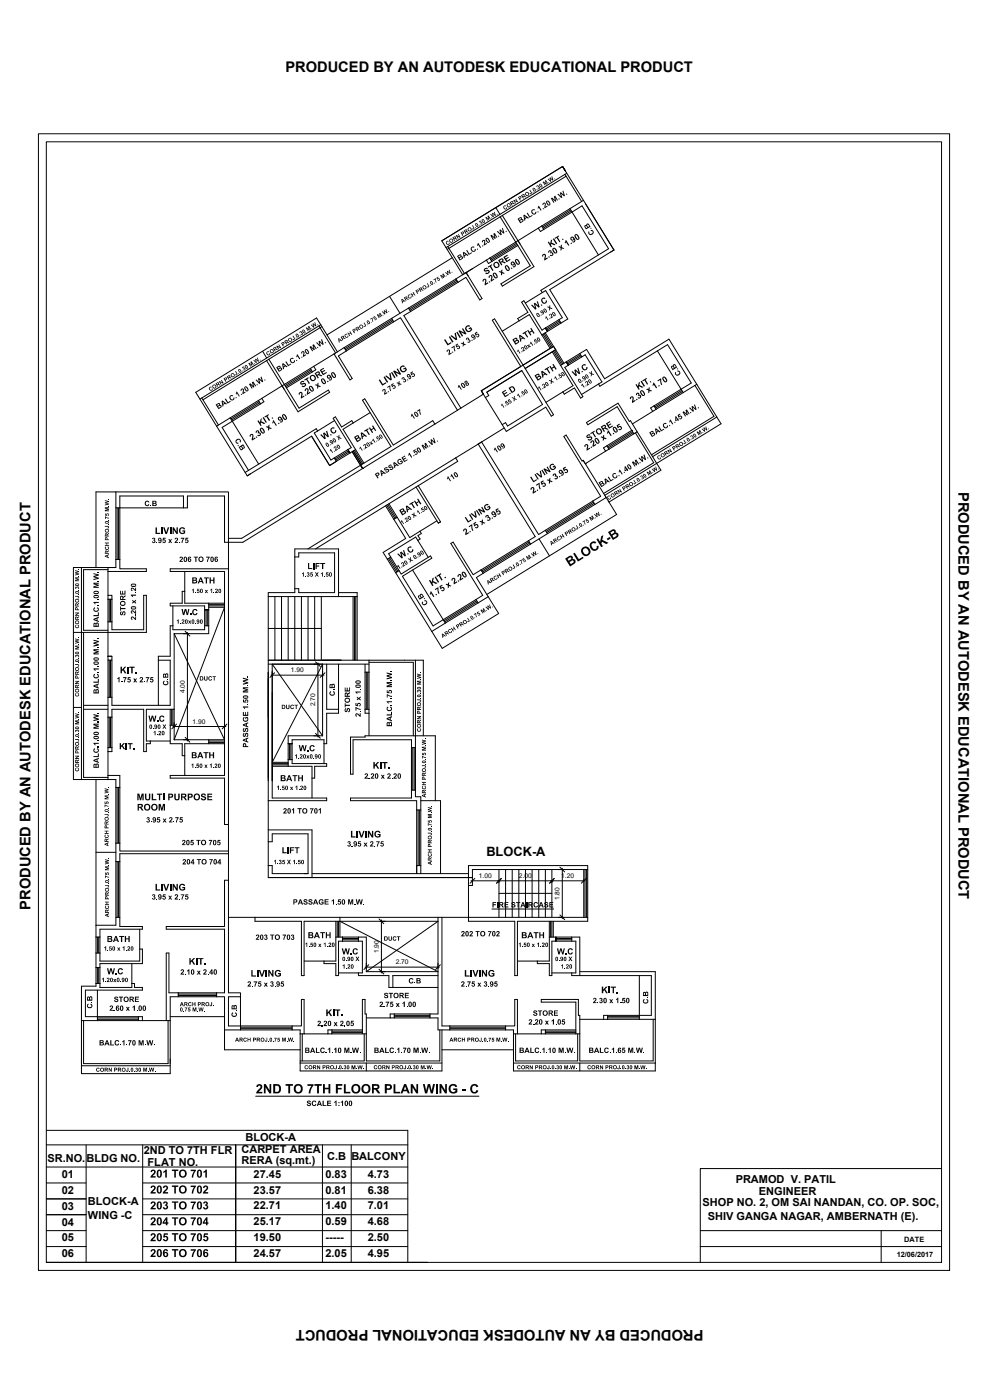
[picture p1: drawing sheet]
<svg xmlns="http://www.w3.org/2000/svg" width="297mm" height="420mm" viewBox="0 0 297 420" stroke-linecap="round" stroke-linejoin="round" font-family="sans-serif">
<defs><g id="words">
<g font-size="4.4">
<text x="85.6" y="21.6">PRODUCED BY AN AUTODESK EDUCATIONAL PRODUCT</text>
<text x="287.5" y="147.6" transform="rotate(90 287.5 147.6)">PRODUCED BY AN AUTODESK EDUCATIONAL PRODUCT</text>
<text x="9.1" y="273.1" transform="rotate(-90 9.1 273.1)">PRODUCED BY AN AUTODESK EDUCATIONAL PRODUCT</text>
<text x="211" y="399" transform="rotate(-180 211 399)">PRODUCED BY AN AUTODESK EDUCATIONAL PRODUCT</text>
</g>
<text font-size="3.9" x="145.9" y="256.8">BLOCK-A</text>
<g font-size="3.3">
<text x="43.1" y="346.4">2ND TO 7TH FLR</text>
<text x="72.4" y="346.1">CARPET AREA</text>
<text x="73.6" y="342.3">BLOCK-A</text>
<text x="14.2" y="348.7">SR.NO.</text>
<text x="18.6" y="353.5">01</text>
<text x="25.9" y="348.6">BLDG NO.</text>
<text x="44.3" y="349.8">FLAT NO.</text>
<text x="72.4" y="349.4">RERA (sq.mt.)</text>
<text x="76.1" y="353.5">27.45</text>
<text x="97.6" y="353.5">0.83</text>
<text x="98.1" y="348.2">C.B</text>
<text x="105.4" y="348.2">BALCONY</text>
<text x="110.3" y="353.5">4.73</text>
<text x="18.6" y="358.3">02</text>
<text x="76.1" y="358.2">23.57</text>
<text x="97.6" y="358.2">0.81</text>
<text x="110.3" y="358.2">6.38</text>
<text x="220.7" y="355">PRAMOD V. PATIL</text>
<text x="227.7" y="358.7">ENGINEER</text>
<text x="18.6" y="363.1">03</text>
<text x="26.4" y="361.8">BLOCK-A</text>
<text x="26.4" y="366">WING -C</text>
<text x="76.1" y="363">22.71</text>
<text x="97.6" y="363">1.40</text>
<text x="110.3" y="363">7.01</text>
<text x="210.8" y="361.9">SHOP NO. 2, OM SAI NANDAN, CO. OP. SOC,</text>
<text x="18.6" y="367.8">04</text>
<text x="76.1" y="367.8">25.17</text>
<text x="97.6" y="367.8">0.59</text>
<text x="110.3" y="367.8">4.68</text>
<text x="212.4" y="366.3">SHIV GANGA NAGAR, AMBERNATH (E).</text>
<text x="18.6" y="372.6">05</text>
<text x="18.6" y="377.4">06</text>
<text x="76.1" y="372.5">19.50</text>
<text x="76.1" y="377.3">24.57</text>
<text x="97.6" y="372.5">-----</text>
<text x="97.6" y="377.3">2.05</text>
<text x="110.3" y="372.5">2.50</text>
<text x="110.3" y="377.3">4.95</text>
</g>
<g font-size="2.2">
<text x="269" y="377.1">12/06/2017</text>
<text x="271.3" y="372.7">DATE</text>
</g>
<g font-size="2">
<text x="87.3" y="201.8">1.90</text>
<text x="55.4" y="208" transform="rotate(-90 55.4 208)">4.00</text>
<text x="94.6" y="212" transform="rotate(-90 94.6 212)">2.70</text>
<text x="57.8" y="217.2">1.90</text>
<text x="143.7" y="263.5">1.00</text>
<text x="155.7" y="263.5">2.00</text>
<text x="168.4" y="263.5">1.20</text>
<text x="167.9" y="270.1" transform="rotate(-90 167.9 270.1)">1.80</text>
<text x="113.6" y="286.1" transform="rotate(-90 113.6 286.1)">1.90</text>
<text x="118.7" y="289.4">2.70</text>
</g>
</g></defs>
<!-- layer: window -->
<g fill="none" stroke="#000" stroke-width=".3">
<path d="M168.8 50l.8 1.3-.8-1.3M168.8 50l-36.2 22.3M168.8 50l.8 1.3M169.5 52.3l5 8.2M169.6 51.3l-.8-1.3-36.2 22.3M169.6 51.3l5.5 8.8M169.9 52.9l-35.7 22M170 52l-36.2 22.3M132.6 72.3l1.2 2M133.8 74.3l5 8.1M134.3 74l5.1 8.1M135.7 77.4l-37.6 23.1"/>
<path d="M145.9 78.1l-6.1 3.7M148.8 62.3l1.2 2M150 65l4.7 7.7-7.7 4.7M150.7 64.7l4.7 7.5 6.1-3.7M155 73l-7.8 4.8M155.2 73.3l-7.8 4.8M155.4 73.7l-7.8 4.8M163.2 68.8l8.4-5.2 7.9 12.9M171 62.6l-8.5 5.2M171.2 63l-8.5 5.2M171.4 63.3l-8.4 5.2M95.7 97.8l5 8.1"/>
<path d="M96.2 97.5l-36.2 22.3M96.2 97.5l-1.2-2.1-36.3 22.3 6.3 10.2M96.2 97.5l5 8.1M96.6 98l-35.7 22M116.9 89l3.1 5M117.5 95.6l-14.2 8.7M117.7 95.9l-14.2 8.8M117.9 96.2l-14.2 8.8M118.1 96.6l-14.2 8.7M136.8 83.7l-14.2 8.8M137 84l-14.2 8.8M137.2 84.4l-14.2 8.7"/>
<path d="M137.4 84.7l-14.2 8.8M155.8 96.3l-5.1 3.1M162.7 87.8l-5.1 3.1M163.6 99.9l2.5 4M167.7 95.9l-4.1 2.5M167.9 96.3l-4.1 2.5M168.1 96.6l-4 2.5M168.3 97l-4 2.5M60.6 119.4l4.9 8.2M78.8 105.4l1.2 2.1M80 108.2l4.6 7.6-6.1 3.8M80.7 107.8l4.6 7.6 7.8-4.8"/>
<path d="M93.3 110.9l-7.8 4.8M93.5 111.3l-7.8 4.7M93.7 111.6l-7.7 4.8M100.2 106.2l-6.1 3.8M145 118.3l-6.7 4.2M145.6 119.3l5.1 8.1M162.6 100.5l2.5 4.1M162.9 100.3l2.5 4.1M163.3 100.1l2.4 4.1M165.7 105.6l2.5 4.1M166 105.4l2.5 4M166.4 105.2l2.5 4"/>
<path d="M166.7 105l2.5 4M168.9 117.6l-5.1 3.1M174 106.1l-4.1 2.5M174.2 106.4l-4.1 2.5M174.3 106.8l-4 2.5M174.6 107.1l-4.1 2.5M179.6 115.2l-5.1 3.2M197.2 105.3l7.2 11.5-8.2 5M204.6 117.2l-8.2 4.9M204.8 117.5l-8.1 5M205 117.8l-8.1 5M208.5 115.7l5.7 9.2-18.7 11.6"/>
<path d="M209.1 115.3l6 9.9M77.5 120.2l-8.4 5.2M77.7 120.5l-8.4 5.2M77.9 120.9l-8.4 5.2M78.2 121.2l-8.5 5.2 7.9 12.9M100.4 126.2l-5.1 3.1M104.4 134.9l-4.1 2.5M104.6 135.3l-4.1 2.5M104.8 135.6l-4.1 2.5M105 135.9l-4.1 2.5M105.7 135.6l2.5 4-35.7 22h-3.9M106 135.4l2.5 4"/>
<path d="M106.4 135.1l2.5 4.1M106.7 134.9l2.5 4.1M111.1 123.8l-5.1 3.1M137.3 123.1l-6.8 4.2M143.5 133.3l-6.8 4.1M151.3 128.5l-6.8 4.1M181.7 135.4l-6.1 3.8M189.5 129.2l-7.4 4.6M189.8 129.5l-7.5 4.6M190 129.9l-7.5 4.6M190.2 130.2l-7.5 4.6M190.6 129.9l5.5 9-15 9.2"/>
<path d="M191.2 129.6l4.6 7.4M195.8 137l2.5 4.1-15.6 9.6-1-1.7M195.8 123.5l-6 3.7M215.1 125.2l1.2 2-34.8 21.4M215.1 125.2l-19.3 11.8M34.8 152.4v15.5M34.8 147.6h-6v22.7M35.2 152.4v15.5M35.6 152.4v15.5M55 152.4h-19v15.5M108.8 140.6l-35.9 22.1h-4.3v8M115.7 151.8l2.5 4"/>
<path d="M116 151.6l2.5 4M116.3 151.4l2.5 4.1M116.7 151.2l2.5 4.1M131.1 156.3l-5.1 3.1M177.9 150.4l-14.3 8.7M178.1 150.7l-14.3 8.8M178.3 151.1l-14.2 8.7M178.5 151.4l-14.2 8.8M182.5 150.3l2.5 4.1-38.9 24M24.4 170.3v63.6M32.4 170.3h-10.4v63.6h10.4M32.4 171h-7.3v18.2h7.3"/>
<path d="M32.4 171.5v7.2M32.4 179.8v6.8M32.8 179.8v6.8M33.2 179.8v6.8M33.6 179.8v6.8M55.4 171.5v6M88.4 167.1v9.6M116.2 167.8l2.5 4.1M116.6 167.6l2.5 4.1M116.9 167.4l2.5 4.1M117.2 167.2l2.5 4.1M123.8 171.1l9.2 14.9 9.8-6.1"/>
<path d="M125.4 162.2l3.1 5.1M146.5 179.1l3.1 5-16.9 10.5-3.1-5.1M158.6 162.3l-14.3 8.7M158.8 162.6l-14.3 8.8M159 163l-14.2 8.7M159.2 163.3l-14.2 8.8M161.7 161.7l3.2 5.1M22 189.8h10.4v7.1M25.1 189.8v43.5h7.3M32.4 198.1v11.2M32.8 198.1v11.2M33.2 198.1v11.2"/>
<path d="M33.6 198.1v11.2M47.5 198.1v13.6M51.9 181.8v6M52.3 190.2l15.1 31.8h-4.8M61.4 183v4.8M61.8 183v4.8M62.2 183v4.8M62.6 181h4.8M62.6 182.3h4.8l-15.1 39.7M62.6 181.8h4.8M62.6 181.5h4.8M62.6 183v4.8"/>
<path d="M81.7 199.3l15.1 21.5M96.8 199.3l-15.1 29.5h4.8M101.6 199.3v13.6M110.7 198.1h16.3v22.7M110.7 198.8h13.3v22M124.6 198.1v22.7h6v19.5M143 180.3l-9.8 6M143.2 180.6l-9.8 6.1M143.4 180.9l-9.8 6.1M22 212.3h2.4M25.1 211.7h7.3M25.1 212.9h7.3"/>
<path d="M32.4 215.2v9.2M32.8 215.2v9.2M33.2 215.2v9.2M33.6 215.2v9.2M51.1 212.9v4.7M51.5 212.9v4.7M51.9 212.9v4.7M52.3 212.9v4.7M109.5 201.7v11.2M109.9 201.7v11.2M110.3 201.7v11.2M110.7 201.7v11.2"/>
<path d="M110.7 214.1v6.7M28.8 233.9v43.8M32.4 225.6v7.1M34.8 236.3v16.7M35.2 236.3v16.7M35.6 236.3v16.7M36 236.3v16.7M45.1 222.4h6M55.4 226.8v5.9M62.6 223.2h4.8M62.6 222.4h4.8M62.6 222.8h4.8"/>
<path d="M81.7 230h4.8M81.7 229.2h4.8M81.7 229.5h4.8M86.5 223.2v4.8M86.9 223.2v4.8M87.3 223.2v4.8M87.6 223.2v4.8M93.6 233.5v6M97.2 223.2v6M123.5 224.4v12.7M123.8 224.4v12.7M124.3 224.4v12.7"/>
<path d="M124.6 224.4v12.7M28.8 255.8h6M34.8 258.6v16.7M35.2 258.6v16.7M35.6 258.6v16.7M36 258.6v16.7M68.6 247.5v7.9M68.6 256.2v8M80.5 240.3v8.8M80.5 252.6v7.2M125 243.1v16.7M125.4 243.1v16.7"/>
<path d="M125.8 243.1v16.7M126.3 243.1v16.7M126.3 240.3h5.9v21.9M41.9 278.9v5.9M68.6 275.3h7.9M100.8 276.5v4.7M101.2 276.5v4.7M101.6 276.5v4.7M102 276.5v4.7M102 275.3h29.4M102 276.5h29.4l-21.5 15.1M102 276.5l29.4 15.1"/>
<path d="M140.6 265.7v9.6h-8M149.7 261v14.3M151.7 261v14.3M153.7 261v14.3M155.7 261v14.3M157.7 261v14.3M159.7 261v14.3M161.6 261v14.3M163.6 261v14.3M164.8 276.5v4.7M165.2 276.5v4.7M165.6 261v14.3"/>
<path d="M165.6 276.5v4.7M166 276.5v4.7M175.1 261v14.3M175.5 261v14.3M176 261v14.3M176.3 261v14.3M28.8 281.2v4.8M28.8 290.4v4.8M29.2 281.2v4.8M29.2 290.4v4.8M29.6 281.2v4.8M29.6 290.4v4.8"/>
<path d="M30 281.2v4.8M30 290.4v4.8M39.6 289.2v6M53.5 299.1h11.5M53.5 298h11.5M53.5 298.3h11.5M53.5 298.8h11.5M72.2 299.1v8.8h15.4M91.2 288.4h6M101.6 292h5.9M102.8 282.5h4.7M102.8 281.2h4.7"/>
<path d="M102.8 281.7h4.7M102.8 282h4.7M117.9 296.3h13.5M155.3 288.4h5.9M165.6 292h5.9M166.8 282.5h4.7M166.8 281.2h4.7M166.8 281.7h4.7M166.8 282h4.7M191.8 292.8v11.9h-9.5M24.4 306.3v15.9h26.7v-15.9M24.4 319.8h26.7"/>
<path d="M25.1 306.3v12.9h25.3v-12.9M29.2 306.3h12.3M29.2 305.1h12.3M29.2 305.5h12.3M29.2 305.9h12.3M42.7 306.3h7.2M51.1 305.1h16.3M67.4 309.1v6h22.7M72.2 309.1h15.4M72.2 308.3h15.4M72.2 308.7h15.4M90.1 319h42.5"/>
<path d="M90.7 310.3v8.1M91.2 310.3h7.2M99.6 309.1h9.1M99.6 310.3h9.1M99.6 309.5h9.1M99.6 309.9h9.1M109.3 310.3v8.1h-19.2M109.9 305.5h7.2M109.9 319v2.4M118.3 305.1h10.7M118.3 305.5h10.7M118.3 304.3h10.7"/>
<path d="M118.3 304.7h10.7M132 309.1v9.3h-22.1v-8.1M132.6 309.1v12.3h-42.5v-11.1M132.6 315.1h21.5M135 309.1h16.7M135 307.9h16.7M135 308.3h16.7M135 308.7h16.7M154.1 319h42.5M154.7 310.3v8.1h18.6v-8.1M155.3 310.3h7.1M163.6 309.1h9.2"/>
<path d="M163.6 310.3h9.2M163.6 309.5h9.2M163.6 309.9h9.2M174 305.9h7.1M174 319v2.4M182.3 305.1h9.5M182.3 305.5h9.5M182.3 305.9h9.5M196 305.9v12.5h-22v-8.1M196.6 305.9v15.5h-42.5v-11.1"/>
</g>
<!-- layer: WALL -->
<g fill="none" stroke="#000" stroke-width=".3">
<path d="M145.9 78.1l1.1-.7 .6 1.1-1 .6zM154.7 72.7l.7-.5 4.8 7.8-9.5 5.9-.4-.7 8.8-5.4zM155.4 72.2l.7 1.1M161.5 68.5l1-.7 .7 1-1 .7zM171 62.6l4.1-2.5 9.1 14.9-19.3 11.9 5.5 8.8-2.1 1.3-.6-1.1 1-.6-5-8.1-1 .6-.4-.7 20.3-12.5-8-12.8-3 1.8zM184.2 75l-1 .7M117.5 95.6l5.1-3.1 .6 1-2 1.2 17.1 27.8-1 .6-17.1-27.8-2.1 1.3zM138.8 82.4l1-.6 .7 1M139.8 81.8l4.8 7.8-.7 .4-4.1-6.8-2.4 1.5-.6-1 2-1.3M139.8 81.8h.1M141.9 80.6l-3.1 1.8M163.6 98.4l-1 .7-5.4-8.8-.7 .4 1.9 3-3.1 1.9 .5 .7 3-1.9 3.8 6.1 1.7-1"/>
<path d="M164.3 99.5l-.7-1.1 .7 1.1M84.6 115.8l.7-.4 4.4 7.1 8.8-5.4 .4 .6-9.5 5.9zM84.6 115.8l.7 1M93.1 110.6l1-.6 .7 1-1.1 .6zM100.2 106.2l3.1-1.9 .6 1-2.4 1.5 4.2 6.8-.7 .4zM100.2 106.2h.1M144.4 117.3l.6 1M156.3 110l-8.6-13.9 .7-.4 17.7 28.8-.7 .4-1.6-2.7-11.9 7.3-1.2-2.1 1-.6 .6 1.1 10.5-6.5-6.2-10.2-10.5 6.5 .6 1-1.1 .6-1.2-2M166.1 103.9l.6 1.1-9.1 5.6M166.1 103.9l-21.7 13.4M166.1 103.9l-9.2 5.7M169.9 108.6l.6 1-.6-1"/>
<path d="M169.9 108.6l-1.7 1.1 3.7 6.1-3 1.8 .4 .7 3.1-1.9 1.8 3.1 .7-.4-5.4-8.8 1-.7M174 106.1l2-1.2 5.4 8.8 19.3-11.9 8.4 13.5-4.1 2.5-.6-1 3-1.9-7.1-11.5-20.3 12.5-.4-.7 1-.6-5-8.1-1 .6zM77.5 120.2l1-.6 .7 1-1 .6zM104.4 134.9l1-.6-5.4-8.8 .6-.4 1.9 3.1 3.1-1.9 .4 .6-3.1 1.9 3.8 6.1-1.7 1M105 135.9l-.6-1 .6 1M108.8 120.1l.6-.4 8.6 13.9 11.9-7.3 .6 1-21.7 13.3-.6-1 9.1-5.6zM143.5 133.3l1-.7 17.1 27.8 2-1.3 .7 1.1-5.1 3.1-.6-1 2-1.2zM169.2 131l.7-.4 4.7 7.8 .4-.3 6.9 11.2-3.4 2.1-.6-1 2.3-1.5zM175 138.1l.6 1.1M175.6 139.2h.1M176 126.8l9.4-5.8 3.4 5.5 .4-.2 2 3.3-1 .6-5-8.1-8.8 5.4zM181.1 134.4l1-.6 .6 1-1 .6z"/>
<path d="M189.5 129.2h.1M195.2 122.4l1-.6 .7 1-1.1 .7zM34.8 147.6h33.8v15.1h-1.2v-13.8h-11.2v3.5h-1.2v-3.5h-19v3.5h-1.2zM73.5 141.8l21.4-13.1 .4 .6-1 .6 5 8.2 1-.7 .6 1-2 1.3-5.4-8.8-19.3 11.9M74.6 141.2l-8-12.9 3.1-1.9-.6-1-4.1 2.5 9.2 14.9M75.2 142.2l-1 .6M108.8 140.6h.1M118.2 155.8l1-.5 3.8 6 3-1.9 .4 .7-1 .7 .6 1-.6 .4-.7-1-8.1 5 .6 1-1 .6-1.3-2 6.8-4.2zM125.5 145.8l6.7 10.8-.7 .4-6.7-10.9M125.5 145.8l11.8-7.4-.6-1-44.3 27.3M125.5 145.8l-30.8 18.9M32.4 178.7h1.2v1.1h-1.2z"/>
<path d="M34.8 167.9h1.2v2.8h7.9v.8h-11.5v-1.2h2.4zM51.1 170.7h17.5v76.8h-1.2v-14h-16.3v-.8h16.3v-61.2h-16.3zM88.4 164.7h13.2v14.3M88.4 164.8v2.3h1.2v-1.2h10.8v12h-10.8v-1.2h-1.2v1.2h-7.9v1.1h26.7v-1.1h-5.6M118.7 171.9l1-.6 .7 1 8.8-5.5 .4 .7-8.9 5.4 9.2 14.9 3.1-1.8 .6 1-4 2.5zM135.3 163.1l.6-.4 6.1 9.8 2.3-1.5 .7 1.1-2.1 1.2 3.6 5.8-3.1 1.8-.6-1 2-1.2zM32.4 196.9h1.2v1.2h-1.2zM32.4 186.6h1.2v2.4h9.5v-10.3h.8v11.1h-11.5zM32.4 196.9h1.2M51.1 187.8h.8v1.2h9.5v-1.2h1.2v2.4h-10.3v22.7h-8.4v9.5h1.2v.8h-1.2v2.4h-.8v-12.7h-9.5v2.3h-1.2v-5.9h1.2v2.4h17.5v-13.6h-3.6v-1.2h3.6zM61.4 183v-1.2h-10.3v-.8h3.6v-3.5h.7v3.5h7.2v2M62.6 183h-1.2h1.2"/>
<path d="M80.5 199.3h30.2M81.7 199.3v40.2h16.3v.8h-17.5v-42.2h30.2v3.6h-1.2v-2.4M96.8 199.3v21.5h-10.3v2.4M98 199.3v13.6h3.6v1.2h-3.6v9.1h-.8v-1.2h-9.6v1.2M51.1 217.6h1.2v4.4h10.3v1.2h-7.2v3.6h-.7v-3.6h-3.6zM109.5 212.9h1.2v1.2h-1.2zM32.4 232.7h3.6v3.6h-1.2v-2.4h-2.4zM32.4 224.4h1.2v1.2h-1.2zM86.5 223.2h1.1h-1.1M86.5 228h1.1v1.2h10.4v.8h-3.6v3.5h-.8v-3.5h-7.1zM105.2 221.2h4.3v-.4h15.1v18.3h1.7v4h-1.3v-2.8h-19.8v-.8h18.3v-17.5h-17.6v10.3h-.7zM123.5 224.4h1.1"/>
<path d="M123.5 237.1h1.1M34.8 253h1.2v2.4h32.6v.8h-32.6v2.4h-1.2zM125 259.8v2.4v-2.4h1.3v2.4M140.6 259.8h35.7v1.2h-34.6v4.7h-1.1zM28.8 277.7h6v-2.4h1.2v2.8h6.7v.8h-12.7v2.3h-1.2zM76.5 275.3h25.5v1.2h-10.8v16.3h-.8v-16.3h-13.9zM93.6 263.4v-14.3h-13.1v3.5h1.2v-2.4h10.7v12h-10.7v-2.4h-1.2v3.6h61.2M93.6 262.2h47M131.4 275.3h1.2v32.6h2.4v1.2h-3.6v-3.6h-2.4v-1.2h2.4zM140.6 275.3h35.7v1.2h-21v16.3h-.9v-16.3h-13.8zM149.7 268.1h15.9M24.4 296h4.4v-.8h1.2v1.1h9.6v-1.1h.8v1.1h2.3v.9h-17.1v7.9h3.6v1.2h-4.8z"/>
<path d="M28.8 286h1.2v2.4h11.9v-3.6h.8v4.4h-12.7v1.2h-1.2zM49.9 286h.8v12h2.8v1.1h-2.4v7.2h-1.2zM67.4 299.1h-2.4v-1.1h2.4v-19.1h-17.5v-.8h17.5v-13.9h1.2v33.8h3.6v1.1h-3.6v8.8h3.6v1.2h-4.8v-9.8M90.4 299.9h.8v10.4h-1.1v-1.2h-2.5v-1.2h2.8zM102.8 281.2v1.3v-1.3M102.8 281.2h-2v7.2h-3.6v.8h3.6v3.6h.8v-10.3h1.2M108.7 299.9h.8v4.4h.4v6h-1.2zM131.4 291.6h-21.5v-10.4h-2.4v1.3h1.2v9.5h-1.2v.8h9.2v3.5h1.2v-3.5h13.5M154.4 299.9h.9v10.4h-1.2v-1.2h-2.4v-1.2h2.7zM162.4 299.9h11.1v4.8h.5v5.6h-1.2v-9.5h-10.4zM166.8 281.2v1.3v-1.3M166.8 281.2h-2v7.2h-3.6v.8h3.6v3.6h.8v-10.3h1.2"/>
<path d="M174 291.6h22.6v14.3h-4.8v-1.2h3.6v-11.9h-23.9v-.8h1.3v-9.5h-1.3v-1.3h2.5v11.6M41.5 305.1h1.2v1.2h-1.2zM98.4 309.1h1.2v1.2h-1.2zM117.1 304.3h1.2v1.2h-1.2zM162.4 309.1h1.2v1.2h-1.2zM181.1 304.7h1.2v1.2h-1.2z"/>
</g>
<!-- layer: TEXT1 -->
<g fill="#000">
<path d="M158.8 57.1l.3-.1 .5 .8-.3 .5-.5-.2 .6-.2zM159.8 57.6l.2-.1 .1 .2-.2 .1zM161 56.9l.2-.1 .1 .2-.2 .1zM161 55.8l.3-.2 .3 .1v.4l.4 .1-.2 .5-.5-.1h.4l.1-.2-.4-.1-.1-.5-.3 .3zM162.8 54.6l.3-.1 .7 .5-.3-.8 .3-.2 .6 1-.1 .2-.5-.8 .3 .9-.3 .1-.6-.6 .4 .7-.1 .1zM164.5 54.7l.3 .1-.2 .1zM164.3 53.7l.2-.1 .6 .6-.2-.8 .2-.2 .6 .6-.2-.8 .2-.1 .3 1.2-.2 .1-.6-.6 .2 .9-.2 .1zM166.3 53.7l.2-.2 .1 .2-.2 .2zM167.5 59.7l.3-.2 .2 .2-.3 .2zM167.2 58.3l.3-.2 .8 .8-.3-1.1 .3-.1 .8 .7-.3-1 .2-.2 .5 1.6-.3 .1-.9-.8 .4 1.2-.3 .2zM169.8 58.2l.3-.1 .1 .2-.2 .2zM133.9 72.4h.7l-.1 .2-.4-.1-.1 .4 .2 .3 .3 .1 .1-.4 .3-.1v.4l-.3 .3-.6-.1-.2-.4z"/>
<path d="M136.8 70.7l.2-.2 .8 .5-.4-.7 .2-.1 .6 1-.2 .1-.8-.4 .4 .7-.2 .1zM139.9 75.2l.2-.2 .7 1.1 .7-.4 .2 .2-1 .6zM141.6 67.7l.2-.1 .5 .7-.2 .5-.5-.1 .2-.2 .3 .1zM141.4 74.2l.4-.2 .5 .1-.2 .3h-.5l-.1 .4 .6 .5 .3-.2v-.3l.3-.1v.6l-.4 .3-.6-.1-.5-.6zM142.6 68.3l.2-.2v.2l-.1 .2zM143.1 74.7l.2-.1 .2 .2-.3 .2zM143.7 67.5l.2-.1 .1 .2zM143.8 66.3l.6 .1-.1 .2 .5 .3-.2 .4-.6-.1h.4l.1-.3h-.3l-.1-.5-.4 .3zM143.3 73l.2-.1 .8 1.4-.2 .1-.6-.9-.2 .3-.2-.2zM144.6 73.8l.3-.2 .1 .2-.2 .2zM144.8 72.2l.6-.2 .2 .3-.1 1 .5-.4 .1 .3-.9 .5 .1-1.3-.4-.1v.3l-.2 .1zM145.6 65.2l.3-.1 .6 .5-.2-.8 .3-.1 .6 1-.2 .1-.5-.8 .3 .9-.2 .1-.7-.7 .5 .8-.2 .2z"/>
<path d="M147.3 65.3l.2-.1 .1 .2-.2 .1zM147.1 70.7l.4-.2 .9 .7-.4-1 .4-.3 .8 1.4-.2 .1-.6-1.1 .3 1.3-.2 .1-1-.9 .7 1.1-.3 .2zM147.1 64.3l.2-.1 .6 .6-.3-.8 .3-.1 .6 .5-.3-.8 .2-.1 .4 1.2-.2 .1-.7-.6 .3 .9-.3 .1zM149 64.3l.2-.2 .1 .3-.1 .1zM149.4 70.8l.2-.1 .2 .2-.3 .2zM149.1 69.5l.3-.2 .7 .8-.3-1.1 .3-.2 .9 .9-.4-1.1 .2-.2 .6 1.5-.3 .2-.9-.8 .4 1.2-.3 .1zM151.7 69.4l.2-.2 .2 .3-.3 .2zM151.1 61.9l.3-.2h.5l-.5 .2-.2 .3 .5 .5 .4-.5v.5l-.4 .2-.4-.1-.3-.4zM151 77.1l1.2-.7 .2 .3-.9 .5 .2 .4 .8-.5 .2 .3-.8 .4 .3 .4 .8-.5 .2 .3-1.2 .7zM154 60.1l.2-.1 .8 .4-.4-.7 .2-.1 .6 1-.2 .1-.8-.4 .4 .7-.2 .1zM158 64l.3-.2 .7 1.2 .7-.5 .1 .2-1 .6zM159.5 63l.4-.2 .6 .1-.2 .3-.4-.1-.2 .5 .5 .5 .7-.6-.1 .6-.4 .3-.6-.1-.4-.6z"/>
<path d="M161.2 63.5l.3-.1 .1 .2-.2 .2zM161.5 61.9l.2-.2 .8 1.4-.3 .2-.6-1-.2 .4zM162.8 62.5l.2-.1 .2 .3-.2 .1zM162.8 61.1l.4-.3h.3l.3 .3-.2 1 .5-.4 .2 .3-.9 .5 .1-1.3-.4-.1v.3l-.3 .2zM162.8 76.4l.7-.2 .3 .4-.2 1 .6-.3 .2 .2-1 .7 .1-1.6h-.5v.3l-.3 .2zM164.5 77.1l.3-.2 .2 .3-.3 .2zM164.5 75.4l.4-.3 .5 .1 .1 .5 .5 .3-.1 .6-.8 .2-.2-.2 .3-.2 .4 .1 .1-.3-.2-.2-.3 .1-.1-.7-.6 .5zM164.4 72.7l.2-.2 .5 .7 .2-1.1 .4-.2-.2 .9 1.2 .6-.4 .2-.9-.4-.1 .4 .3 .5-.3 .1zM165.3 59.5l.4-.2 .8 .7-.3-1 .4-.3 .8 1.4-.3 .1-.6-1 .4 1.2-.3 .2-.9-.9 .6 1-.2 .2zM165.9 71.7l.3-.2 1 1.6-.4 .2zM166.4 71.4l1.3-.7 .1 .2-.5 .3 .8 1.3-.3 .2-.8-1.3-.4 .3zM167.5 74.1l.4-.2 .3 .2v-.5l.4-.2-.1 .8 .8 .3-.3 .2-.5-.2v.5l-.3 .2v-.8z"/>
<path d="M168.6 71.8l.3-.2 .2 .3-.3 .2zM169.6 72.2l.3-.2 .9 1.6-.3 .2-.7-1.1-.2 .4-.2-.3zM171.2 73l.3-.2 .1 .3-.3 .2zM176.6 69.5l.3 .2 .1 .5h.4l.5-.6-.6-.2-.1-.3 .4-.1 .4 .3 .1 .6-.3 .5-.7 .1-.6-.4zM177.1 68.5l.2-.2 .2 .3-.2 .1zM91.8 98.4l.2-.2 .6 .6-.2-.8 .3-.2 .7 1-.3 .1-.4-.8 .2 1-.1 .1-.8-.7 .6 .8-.2 .1zM93.4 98.5l.3 .1-.2 .1zM93.2 97.5l.2-.1 .6 .6-.2-.8 .2-.2 .6 .6-.3-.8 .2-.1 .4 1.1-.2 .2-.7-.7 .3 .9-.2 .2zM95.2 97.4l.1-.1 .2 .2-.2 .1zM109.1 96.9l.2-.1 .5 .8-.2 .5-.5-.2 .2-.2 .3 .1zM110 97.5l.2-.2 .1 .3zM111.1 95.7l.6-.4 .3 1.2-.2 .1-.1-.2-.1-.8-.4 .3z"/>
<path d="M111.2 96.7l.3 .1zM112 95.1l.5-.3 .1 .2-.4 .2 .1 .2 .5-.1 .2 .6-.3 .2-.4-.1 .4-.1a.23 .23 0 0 0 0-.4 .23 .23 0 0 0-.3 .1l-.2 .1zM113.1 94.5l.3-.3 .6 .6-.2-.8 .3-.1 .6 1-.2 .1-.5-.8 .3 .9-.2 .1-.7-.7 .5 .8-.2 .2zM114.8 94.5l.1-.1 .2 .2-.2 .2zM114.6 93.5l.2-.1 .5 .6-.2-.8 .2-.1 .7 .6-.3-.8 .2-.2 .4 1.2-.3 .1-.6-.6 .2 .9-.2 .1zM116.5 93.5l.2-.1 .1 .2zM122.4 88.6l.3-.2h.5l-.5 .2-.1 .4 .4 .4 .5-.5-.1 .5-.3 .2-.4-.1-.3-.4zM123.2 88.1l.2-.1 .3 .4 .4-.3-.3-.4 .2-.1 .6 1-.2 .1-.2-.4-.4 .2 .3 .5-.3 .1zM128.1 85.1l.2-.1 .5 .8-.3 .5-.4-.2 .4-.1zM129 85.7l.2-.2 .1 .2-.2 .2zM130 83.9l.7-.4 .3 1.2-.2 .1-.1-.2-.1-.8-.5 .3zM130.2 84.9l.2-.1 .1 .2-.2 .1z"/>
<path d="M131 83.4l.5-.4 .1 .2-.4 .3 .1 .1 .5-.1 .2 .6-.6 .2 .4-.5-.3-.1-.3 .2zM132.1 82.6l.2-.1 .6 .5-.2-.8 .3-.1 .7 1-.3 .1-.4-.8 .2 .9-.1 .2-.8-.7 .6 .7-.2 .2zM133.7 82.7l.3 .1-.2 .1zM133.5 81.8l.2-.2 .6 .6-.2-.8 .2-.1 .6 .5-.3-.8 .2-.1 .4 1.2-.2 .1-.7-.6 .3 .9-.2 .1zM135.5 81.7l.2-.2 .1 .3-.2 .1zM139.8 97.9l.6-.3 .7 .2-1.1 .5v.4l.3 .5 .4 .1 .5-.3-.1-.4-.4 .3-.1-.3 .7-.5 .4 .7-.1 .2-.8 .7-.8-.2-.5-.8zM145.3 80.7l.5-.3h.5l.1 .2-.3 .2-.3-.1-.3 .3h1.2l.3 .5-.1 .3-.7 .5-.4-.1-.2-.2 .3-.2 .4 .1 .3-.4-1.3-.1zM144.8 84l.8-.3 .3 .3-.1 1.1 .6-.4 .1 .3-1 .7 .1-1.6-.4-.1v.4l-.4 .2zM146.6 84.6l.3-.2 .2 .3-.3 .2zM146.3 80.1l1.3-.8 .1 .3-.4 .2 .8 1.3-.3 .2-.8-1.3-.5 .3zM146.8 82.7l.5-.2 .4 .3-.1 1.2 .6-.4 .2 .3-1.1 .7 .1-1.6-.3-.1-.1 .4-.3 .1zM149.6 81.5l.4-.2 .4 .2v-.4l.4-.2-.1 .7 .8 .4-.4 .2-.4-.2-.1 .5-.3 .2v-.8z"/>
<path d="M153.3 80.4l.3-.1 .2 .3-.3 .1zM159.3 91.6l.4-.2 .8 .9-.3-1.2 .3-.2 1 .9-.4-1.3 .2-.1 .6 1.7-.3 .2-1-.9 .4 1.3-.4 .2zM162.2 94.5l.2-.1 .1 .2-.2 .2zM162.3 91.5l.3-.2 .1 .3-.3 .2zM162.5 89.7l.5-.4 .5 .1 .2 .1-.3 .3-.5-.1-.2 .4 .6 .8 .4-.3v-.4l.4-.1-.1 .7-.5 .4-.6-.1-.5-.8zM163.7 95l.2-.1 .7 1.1-.2 .2-.5-.9-.2 .4zM164.1 92.1l.3-.1 .4 .2v-.5l.3-.2v.8l.7 .3-.3 .2-.5-.2v.5l-.2 .1v-.8zM164.8 95.6l.2-.2 .2 .2-.3 .2zM164.8 94.4l.6-.2 .2 .3-.1 .7 .4-.3 .1 .2-.7 .5 .1-1.1-.3-.1-.3 .4zM62.8 116.2l.7-.1-.2 .2h-.3l-.1 .4 .5 .4 .2-.5h.2v.4l-.4 .3-.4-.1-.3-.6zM65.7 114.5l.2-.1 .8 .4-.4-.7 .2-.1 .6 1-.2 .1-.8-.4 .4 .7-.2 .1zM69 118.8l.4-.3 .5 .1-.2 .4-.5-.1-.1 .5 .7 .5 .2-.5 .3-.1-.1 .6-.5 .3-.5-.1-.4-.7z"/>
<path d="M70.5 111.5l.3-.1 .4 .7-.3 .6-.4-.2 .5-.1zM70.6 119.3l.3-.2 .1 .3-.2 .2zM71.5 112l.1-.1 .2 .2-.2 .1zM70.9 117.6l.2-.1 .8 1.4-.2 .1-.6-1-.3 .5zM72.2 118.3l.3-.1 .1 .2-.2 .2zM72.7 111.3l.1-.1 .2 .2-.3 .1zM72.7 110.1h.6v.4l.3 .1-.1 .5h-.5l.3-.1 .1-.3h-.3l-.1-.5-.3 .3zM72.2 116.9l.8-.3 .2 .4-.2 .8 .6-.3 .1 .2-.9 .6 .1-1.3-.3-.1-.4 .5zM74.5 109l.3-.1 .6 .5-.2-.8 .3-.2 .6 1-.2 .2-.5-.8 .3 .9-.2 .1-.7-.7 .5 .8-.2 .1zM74.7 115.3l.4-.3 .8 .8-.3-1.1 .4-.2 .8 1.3-.2 .2-.7-1.1 .4 1.3-.3 .1-.9-.9 .7 1.1-.3 .1zM76.2 109.1l.2-.1 .1 .2-.2 .1zM76 108.1l.2-.1 .6 .6-.2-.8 .2-.2 .6 .6-.3-.8 .2-.1 .4 1.2-.2 .1-.7-.6 .3 .9-.3 .1z"/>
<path d="M76.9 115.4l.3-.2 .2 .3-.3 .2zM76.7 114.1l.2-.2 .8 .8-.3-1.1 .3-.2 .8 .8-.3-1 .3-.2 .5 1.5-.3 .2-.9-.8 .3 1.1-.3 .2zM77.9 108l.2-.1 .1 .2-.2 .2zM79.3 114l.2-.2 .2 .3-.3 .2zM80 105.6l.7-.1-.5 .5 .4 .4 .2-.4h.2v.4l-.3 .3-.5-.1-.3-.4zM82.9 103.9l.2-.2 .9 .5-.5-.7 .2-.2 .6 1.1-.2 .1-.8-.4 .4 .6-.2 .2zM85.6 108.6l.3-.2 .7 1.1 .7-.4 .1 .2-.9 .6zM87.8 100.9l.2-.2 .4 .8-.1 .5-.5-.1 .4-.2zM87.1 107.7l.5-.3 .5 .1-.2 .3h-.5l-.1 .3 .5 .6 .4-.1v-.4l.3-.1-.1 .7-.5 .2-.5-.1-.4-.7zM88.7 101.4l.2-.1 .1 .2-.2 .1zM88.8 108.1l.2-.1 .2 .2-.2 .2zM89.9 100.7l.2-.1 .1 .2-.2 .1z"/>
<path d="M89 106.4l.3-.1 .8 1.4-.3 .1-.6-.9-.2 .3zM89.9 99.6l.6-.1v.3l.4 .2v.3l-.7 .2 .4-.5h-.3v-.4l-.4 .3zM90.2 114.6l.6-.3 .4 .1 .1 .1-.3 .2-.3-.1-.3 .4 1.2-.1 .2 .3v.6l-.6 .4-.6-.1-.1-.2 .3-.2 .4 .1 .3-.4h-1.2l-.2-.3zM90.4 107.2l.2-.2 .2 .2-.3 .2zM89.7 117.9l.4-.3 .5 .1 .2 .3-.2 1.1 .6-.4 .2 .3-1.1 .6 .1-1.5-.3-.1-.1 .3-.3 .2zM91.5 118.5l.3-.2 .2 .3-.4 .2zM90.5 105.6l.7-.1 .2 .3-.2 .9 .6-.3 .1 .2-1 .5 .2-1.1a.23 .23 0 0 0-.2-.3 .23 .23 0 0 0-.3 .3l-.2 .1zM91.2 114l1.3-.8 .1 .3-.4 .3 .8 1.2-.3 .2-.8-1.3-.5 .3zM91.5 116.8l.4-.3 .4 .1 .3 .3-.2 1.1 .6-.4 .2 .3-1.1 .6 .2-1.5-.3-.2-.2 .2v.2l-.3 .2zM92.9 104.1l.4-.2 .8 .7-.4-1 .5-.3 .8 1.4-.2 .1-.7-1.1 .4 1.3-.3 .1-.9-.9 .7 1.1-.3 .2zM94.5 115.5l.3-.2 .4 .2v-.4l.4-.3-.1 .8 .8 .4-.4 .2-.4-.2v.5l-.4 .2 .1-.9zM95.1 104.2l.2-.1 .2 .2-.2 .2z"/>
<path d="M94.8 102.9l.3-.2 .8 .8-.3-1 .3-.3 .8 .9-.4-1.1 .3-.2 .5 1.5-.3 .2-.9-.8 .4 1.2-.3 .1zM95.9 111.1l1.2-.7 .2 .2-.9 .5 .2 .4 .8-.5 .2 .3-.8 .4 .2 .5 .9-.6 .2 .3-1.2 .7zM97.4 102.8l.3-.2 .1 .3-.2 .2zM98.1 114.4l.3-.2 .2 .3-.3 .2zM103.5 100.3l.4-.2 .3 .2-.1 .2-.4-.1-.1 .4 .2 .3h.4v-.3l.3-.1v.4l-.3 .3-.6-.2-.2-.3zM104.2 99.9l.3-.1 .2 .4 .4-.3-.3-.4 .2-.1 .7 1-.2 .1-.3-.4-.4 .2 .3 .5-.2 .1zM113.6 114.1l.4-.3 .9 1.4 .8-.5 .2 .3-1.2 .8zM114.8 117l.7-.2 .2 .3-.1 .9 .5-.3 .2 .3-1 .5 .1-1.3-.3-.2-.3 .5zM115.1 113.2l.3-.2 1.1 1.7-.4 .2zM116.1 116.2l.9-.6 .4 1.6-.3 .2-.1-.2-.1-1.2-.6 .4zM116.3 117.5l.3-.1 .1 .2-.2 .2zM115.6 112.9l.3-.2 1.3 .9-.4-1.5 .4-.2 .4 2.1-.4 .2z"/>
<path d="M117.3 115.4l.7-.4 .2 .2-.5 .3 .1 .3 .2-.2h.5l.2 .4-.1 .5-.7 .1-.1-.1 .2-.2 .3 .1 .1-.3-.3-.3-.4 .4zM117.3 111.8l.4-.2 1 1.7-.4 .2zM118 111.4l.3-.2 1.4 .7-.7-1.1 .3-.2 1.1 1.7-.4 .2-1.3-.7 .7 1.1-.4 .2zM118.9 114.9l.3-.2 .4 .2v-.4l.3-.2v.7l.6 .3-.3 .2-.4-.2v.5l-.3 .1 .1-.7zM120.5 113.5l.8-.2v.5l.5 .2v.5l-.3 .2h-.5l-.1-.1 .3-.2h.3l.1-.3-.2-.1-.3 .1-.1-.6-.5 .4zM120.2 110l.6-.3 .7 .2-1.1 .5v.4l.3 .5 .5 .1 .4-.3-.1-.4-.4 .2-.1-.3 .7-.4 .4 .7-.1 .2-.7 .6-.8-.1-.5-.7zM122.1 114l.3-.2 .1 .3-.2 .1zM123.1 111.9l.7-.5 .2 .3-.5 .3 .1 .2 .3-.2 .4 .1 .2 .7-.4 .3h-.4l-.1-.1 .2-.3 .3 .1 .1-.3-.4-.2-.4 .3zM133.2 102l.4-.2 .9 1.4 .8-.5 .2 .3-1.2 .7zM134.1 105h.8v1.1l.5-.3 .2 .3-1 .5 .1-1.3-.3-.1-.3 .4zM135.4 104.3l.9-.6 .4 1.6-.3 .2-.1-.2-.1-1.1-.6 .3zM134.7 101.1l.3-.2 1.1 1.7-.4 .2z"/>
<path d="M135.6 105.6l.3-.1 .1 .3-.2 .1zM135.1 100.8l.4-.2 1.3 1-.4-1.6 .4-.2 .4 2.1-.4 .2zM136.7 103.5l.6-.4 .2 .2-.5 .3 .1 .3 .5-.2 .4 .4-.2 .6h-.6l-.1-.1 .2-.1a.25 .25 0 0 0 .4-.2 .25 .25 0 0 0-.2-.3 .25 .25 0 0 0-.3 .2l-.2 .1zM136.9 99.8l.4-.3 1 1.7-.4 .2zM137.5 115.6l.2-.1 .9 1.4-.3 .1-.6-1-.2 .4zM137.6 99.3l.3-.2 1.4 .7-.7-1.1 .3-.2 1.1 1.7-.4 .2-1.3-.7 .7 1.1-.4 .2zM138.2 103.1l.3-.3 .4 .2v-.4l.3-.1v.6l.6 .3-.3 .2-.4-.2v.5l-.3 .1 .1-.7zM139.9 101.5l.5-.2 .3 .3-.1 .3 .5 .1 .1 .5-.3 .3-.7-.1 .6-.1 .1-.4-.2-.1-.3 .1-.1-.6-.5 .4zM141.4 102.1l.3-.2 .1 .3-.2 .1zM142.4 100l.7-.5 .2 .3-.5 .3 .1 .2 .2-.2 .6 .2v.8l-.3 .1-.5-.1 .2-.2 .3 .1 .1-.4-.4-.2-.4 .4zM150.6 117.7l1.1-.7 .2 .2-.9 .5 .2 .4 .8-.5 .2 .3-.8 .5 .3 .4 .8-.5 .2 .2-1.2 .7zM152.8 118l.2-.1 .3 .3-.3 .1z"/>
<path d="M155.3 105l.2-.1 .6 1.1-.2 .1-.4-.8-.2 .4zM155.3 118.2l.2-.1 .7 1.1-.2 .2-.5-.9-.2 .4zM156.4 118.8l.2-.1 .1 .2-.2 .1zM156.4 105.6l.2-.2 .1 .2-.2 .2zM156.4 117.6l.5-.3 .2 .1-.5 .3 .1 .2 .6-.1 .2 .6-.7 .2 .5-.4-.4-.2-.3 .3zM156.4 104.4l.6-.2 .1 1 .4-.3 .1 .2-.7 .5v-1.1l-.2-.1-.3 .4zM156.7 100l1.3-.7 .1 .3-.4 .2 .8 1.3-.3 .2-.8-1.3-.5 .3zM158 103.7h.6l.2-.5v.6l.6 .2-.3 .2-.3-.2-.2 .5v-.6zM158.2 99.2l.3-.2 .3 .6 .7-.4-.4-.6 .3-.2 1 1.6-.3 .2-.4-.7-.7 .3 .4 .7-.3 .2zM159.1 102.6l.2-.1 .7 1.1-.2 .2-.5-.8-.2 .3zM160.2 103.2l.2-.1 .1 .2-.2 .1zM160.2 102l.6-.3 .1 .2-.4 .2v.2l.3-.2 .4 .1 .1 .6-.3 .3-.4-.1 .4-.2 .1-.3-.4-.1-.3 .3z"/>
<path d="M161.6 116l.2-.1 .6 1.1-.2 .2-.4-.9-.2 .4zM162.7 116.6l.2-.1 .1 .2-.2 .1zM162.7 115.4l.6-.2 .2 .2-.1 .8 .4-.3 .1 .2-.7 .5 .1-1.1-.3-.1-.3 .4zM163.4 110.8l1.2-.7 .2 .3-.5 .2 .8 1.3-.3 .2-.8-1.3-.5 .3zM164.6 114.2l.3-.2 .4 .2v-.5l.3-.1-.1 .7 .8 .4-.3 .1-.5-.2v.5l-.3 .2 .1-.8zM164.8 110l.4-.2 .3 .6 .6-.4-.4-.6 .3-.2 1 1.6-.3 .2-.4-.7-.6 .4 .4 .7-.3 .1zM166.5 113l.1-.1 .7 1.1-.2 .1-.5-.8-.2 .4zM167.5 113.6l.2-.1 .2 .2-.2 .1zM167.5 112.4l.6-.3 .1 .1-.4 .3 .1 .2 .4-.2 .3 .2-.1 .6-.5 .1 .4-.4-.3-.3-.3 .3zM171.5 111.6l.3-.2 .9 .9-.4-1.2 .4-.3 .9 .9-.4-1.2 .3-.2 .6 1.8-.3 .2-1.1-.9 .4 1.3-.3 .2zM174.4 111.5l.3-.2 .2 .3-.3 .2zM174.7 114.3l.2-.2 .1 .3-.2 .1z"/>
<path d="M174.6 115.2l.1-.1 .7 1.1-.2 .1-.5-.7-.2 .3zM175.6 115.8l.2-.1 .2 .2-.3 .1zM174.6 109.7l.6-.4 .5 .1 .1 .1-.2 .2-.7 .1v.5l.7 .5 .3-.3v-.3l.3-.1v.7l-.5 .3h-.7l-.5-.8zM175.6 114.6l.4-.2h.3v1l.4-.3 .1 .2-.7 .5 .1-1.1-.3-.1-.2 .4zM176.6 111.9l.3-.2 .4 .2v-.5l.3-.1v.7l.7 .4-.3 .1-.4-.2-.1 .5-.2 .2v-.8zM190.9 118.1l.5-.3 .4 .4a.25 .25 0 0 0 0 .3 .25 .25 0 0 0 .4 0l.2 .4-.2 .5-.7 .2-.2-.2 .3-.2 .4 .1v-.4l-.2-.2-.3 .2-.1-.7-.5 .4zM190.7 115.5l.3-.3 .4 .7 .2-1 .4-.3-.2 .9 1.3 .6-.5 .3-.9-.5v.4l.3 .5-.4 .2zM192.2 114.5l.3-.2 1 1.5-.3 .2zM192.7 114.2l1.3-.8 .1 .3-.4 .3 .8 1.2-.3 .3-.8-1.4-.5 .3zM193.8 116.9l.4-.3 .4 .2v-.4l.4-.2-.1 .7 .8 .4-.4 .2-.4-.2-.1 .5-.3 .2v-.8zM195 114.5l.3-.1 .1 .3-.3 .1zM195.9 114.9l.3-.1 1 1.5-.3 .3-.8-1.2-.2 .5-.1-.3z"/>
<path d="M197.2 114.2l1.1-.6 .4 1.8-.3 .2-.1-.3-.2-1.3-.7 .4zM197.5 115.8l.3-.3 .2 .3-.3 .2zM202.6 111.7l.3 .2 .1 .5h.4l.4-.6-.5-.2-.1-.3 .4-.1 .4 .3 .1 .7-.5 .5h-.6l-.5-.4zM203.1 110.7l.2-.2 .2 .3-.2 .1zM67.5 119.8l.2-.2 .7 1.1 .7-.4 .1 .2-.9 .6zM71.3 133.6l.2-.1 .2 .2-.3 .2zM70.8 132l.5-.3h.6l.4 .5v.4l-.2 .2-.2-.7-.4-.1-.5 .3-.1 .3 .2 .3 .4-.1 .1 .4h-.6l-.3-.5zM75.1 130.4l.7-.1 .2 .3-.1 1.1 .6-.4 .2 .3-1.1 .6 .1-1.5-.3-.2-.1 .5-.4 .1zM76.7 131.1l.4-.1 .1 .2-.3 .2zM76.9 129.3l.7-.1 .1 .6 .5 .2 .1 .4-.4 .5-.7-.2 .3-.2a.26 .26 0 0 0 .4-.1 .26 .26 0 0 0-.1-.4 .26 .26 0 0 0-.4 .1l-.1-.7-.5 .5zM77.2 126.3l.3-.2 .5 .7 .2-1.1 .4-.2-.2 .9 1.2 .6-.4 .3-.9-.5-.1 .4 .3 .5-.3 .2zM78.8 125.4l.3-.2 1 1.5-.3 .2z"/>
<path d="M79.7 128.1l.4-.2 .4 .2v-.5l.4-.2-.1 .8 .8 .3-.4 .2-.4-.1-.1 .4-.3 .3v-.8zM79.3 125.1l1.2-.8 .2 .3-.5 .3 .8 1.2-.3 .2-.8-1.3-.4 .3zM81.5 125.4l.3-.2 .2 .3-.3 .2zM81.8 126.2l.3-.1 1 1.5-.3 .2-.7-1.1-.3 .4-.1-.2zM83.4 127l.3-.2 .2 .3-.3 .2zM96.1 130.5l.3-.2 .9 .9-.4-1.2 .4-.2 .9 .9-.4-1.2 .3-.2 .6 1.8-.3 .1-1.1-.9 .5 1.3-.4 .2zM98.9 133.5l.3-.2 .1 .2-.2 .2zM99 130.4l.3-.2 .2 .4-.3 .1zM99.1 134.8l.1-.1 .7 1.1-.2 .1-.5-.8-.1 .4zM100.2 135.4l.2-.1 .1 .2-.2 .1zM99.3 128.6l.5-.4 .6 .2-.2 .3h-.6l-.1 .5 .4 .6h.4l.2-.2v-.4l.4-.1-.1 .6-.5 .4-.8-.2-.4-.7zM100.2 134.2l.6-.2 .2 .4-.1 .6 .4-.3 .1 .2-.8 .5 .1-1.1-.2-.1-.3 .4z"/>
<path d="M100.9 131l.2-.1 .5 .2v-.5l.2-.1v.7l.7 .3-.2 .2-.5-.2v.5l-.3 .2v-.8zM108 134.2l.1-.2 .7 1.1-.2 .2-.5-.8-.1 .3zM109.1 134.7l.2-.1 .1 .2-.2 .1zM109.1 133.4l.6-.1 .1 .2-.1 .8 .5-.3 .1 .3-.8 .4 .1-1-.3-.2-.2 .4zM109.2 129.3l1.3-.8 .1 .3-.4 .3 .8 1.3-.3 .2-.8-1.3-.5 .3zM110.7 132.9h.6v-.4l.2-.1v.5l.5 .3h-.5l-.3 .5v-.6zM110.7 128.4l.3-.2 .4 .6 .6-.3-.4-.6 .3-.3 1 1.6-.3 .2-.4-.7-.7 .4 .4 .7-.3 .2zM111.8 131.8l.2-.1 .7 1.1-.2 .1-.6-.8-.1 .3zM112.9 132.3l.2-.1 .1 .2-.2 .2zM112.9 131.2l.5-.4 .2 .2-.5 .2 .1 .3 .5-.2 .2 .2v.6h-.6l.5-.3-.3-.3-.4 .3zM119.4 138l.8-.3 .2 .2-.2 .2-.4-.1-.2 .2v.6l.3 .3 .5-.1 .2-.3-.1-.2-.3 .2-.2-.2 .6-.4 .3 .6-.1 .2-.5 .4h-.6l-.5-.6zM120.5 137.3l1-.6 .1 .3-.7 .4 .1 .3 .7-.4 .2 .2-.7 .4 .2 .4 .8-.4 .1 .2-1 .6z"/>
<path d="M122.7 136l.2-.1 .8 1.3-.3 .2-.6-1-.2 .4zM124 136.7l.2-.2 .2 .3-.3 .2zM124 135.2l.6-.4 .2 .3-.5 .3 .1 .2 .3-.2 .5 .2v.7l-.6 .2-.2-.2 .2-.1a.26 .26 0 0 0 .4-.2 .26 .26 0 0 0-.2-.3 .26 .26 0 0 0-.3 .2l-.2 .1zM123.4 124.3l.2-.2 .9 1.4-.3 .2-.6-1-.2 .4-.2-.2zM125.1 123.3l.9-.6 .3 1.6-.2 .2-.1-.2-.2-1.1-.6 .3zM126.5 133.7l.3-.3 .9 .8-.3-1.1 .4-.2 .8 1.3-.3 .1-.6-1 .4 1.2-.3 .2-.9-.9 .6 1-.2 .2zM128.7 133.8l.3-.2 .1 .3-.2 .1zM128.4 132.4l.3-.1 .8 .8-.3-1.1 .3-.2 .8 .8-.4-1.1 .3-.2 .5 1.6-.3 .2-.9-.9 .4 1.2-.3 .2zM131 132.3l.3-.1 .1 .2-.2 .2zM148.4 134.4l.2-.1 .8 1.4-.2 .1-.7-1-.2 .4zM150.5 121.2l.1-.1 .7 1.1-.2 .2-.5-.8-.1 .3zM151.6 121.8l.2-.2 .1 .2-.2 .2z"/>
<path d="M151.5 120.6l.6-.4 .1 .3-.4 .2 .1 .2 .5-.2 .2 .7-.6 .2 .4-.5-.3-.1-.3 .2zM152.4 120.1l.5-.4 .1 .2-.3 .3 .1 .2 .5-.2 .1 .7-.5 .2-.1-.1 .4-.1v-.4l-.2-.1-.4 .3zM153.5 119.4l.2-.2 .5 .2v-.5l.2-.1v.7l.7 .4-.2 .1-.5-.2v.5l-.3 .2v-.8zM176 130.7l.6-.4 .5 .2-.2 .3-.5-.1-.2 .3h1.2l.3 .3-.1 .5-.6 .4-.5-.1-.2-.2 .3-.2 .4 .2 .3-.4-1.2-.1-.2-.3zM175.4 133.6l.4-.3h.4l.3 .4-.2 1 .6-.4 .2 .3-1.1 .7 .2-1.6-.4-.1-.1 .4-.3 .2zM177.2 134.2l.3-.2 .2 .3-.4 .2zM177.1 130l1.2-.7 .2 .2-.5 .3 .8 1.3-.3 .2-.8-1.3-.4 .3zM177.3 132.3l.4-.2 .5 .2 .1 .3-.1 1 .5-.4 .2 .3-1 .7 .1-1.6-.4-.1v.4l-.4 .1zM180.2 131.2l.3-.2 .4 .2v-.5l.4-.2-.1 .7 .8 .4-.3 .2-.5-.2v.5l-.3 .2v-.8zM181.8 127.1l1.2-.7 .1 .3-.8 .5 .2 .3 .8-.4 .1 .2-.8 .5 .3 .4 .9-.5 .2 .2-1.2 .8zM182.3 129.3l.3-.2 .9 1.6-.3 .2-.7-1.1-.2 .4-.2-.3zM183.8 130.1l.3-.2 .2 .3-.3 .2z"/>
<path d="M185 127.6l.8-.5 .2 .3-.6 .4 .1 .3 .4-.3 .4 .1 .3 .5-.1 .5-.5 .2-.4-.1 .2-.3h.4l.1-.2-.4-.4-.6 .4zM189 119.3l.5-.4 .4 .1 .2 .3-.1 1.1 .6-.4 .1 .3-1 .7 .1-1.6a.23 .23 0 0 0-.4-.1 .23 .23 0 0 0 0 .3l-.4 .2zM190.8 119.9l.3-.3 .2 .3-.3 .3zM191.8 138.8l.3-.1 .1 .2-.2 .2zM191.6 137.5l.2-.2 .8 .8-.3-1.1 .3-.2 .8 .8-.3-1.1 .3-.1 .5 1.5-.3 .2-.9-.8 .3 1.1-.3 .3zM194.2 137.4l.2-.2 .2 .3-.3 .1zM197.3 136.8h.7l-.5 .2v.3l.4 .4 .4-.5v.4l-.3 .3-.5-.1-.3-.5zM197.5 128.1l.3-.2 .7 1.2 .7-.4 .1 .2-1 .6zM199 127.2l.4-.3 .6 .1-.2 .3h-.4l-.2 .4 .6 .6 .2-.1 .1-.5 .3-.1-.1 .7-.4 .2h-.6l-.4-.6zM200.2 135.1l.2-.1 .8 .4-.4-.7 .2-.1 .6 1-.2 .1-.8-.4 .4 .7-.2 .1zM200.7 127.6l.3-.1 .1 .3-.2 .1zM201 126l.2-.1 .8 1.3-.3 .2-.6-1-.2 .4z"/>
<path d="M202.3 126.7l.2-.2 .2 .3-.2 .2zM203.3 124.6l.7-.5 .1 .3-.4 .3 .1 .2 .6-.1 .3 .4-.1 .4-.4 .3-.4-.1 .2-.3h.4v-.3l-.4-.2-.4 .4zM205.1 132.1l.1-.1 .6 .8-.3 .5-.5-.2 .5-.1zM204.8 123.7l.4-.3 .8 .8-.3-1.1 .4-.2 .8 1.3-.3 .1-.6-1 .4 1.2-.3 .2-.9-.9 .6 1.1-.2 .1zM206 132.6l.3 .1-.2 .2zM207 123.8l.3-.2 .1 .3-.2 .2zM207.2 131.9l.2-.1 .1 .2-.2 .1zM207.2 130.7l.6 .1v.3l.4 .1-.2 .5h-.5l.4-.1 .1-.3h-.4l-.1-.5-.3 .4zM206.7 122.4l.3-.1 .8 .8-.3-1.1 .3-.2 .8 .8-.3-1.1 .2-.2 .5 1.6-.3 .2-.9-.9 .4 1.2-.3 .2zM209.3 122.4l.3-.2 .1 .2-.2 .2zM209 129.6l.4-.1 .5 .6-.2-.8 .3-.3 .6 1.1-.1 .1-.6-.8 .3 .9-.2 .1-.6-.6 .5 .8-.3 .1zM210.7 129.8l.2-.2 .1 .2-.2 .1z"/>
<path d="M210.5 128.7l.2-.1 .6 .6-.3-.8 .3-.2 .6 .7-.3-.8 .3-.2 .3 1.2-.2 .1-.7-.6 .3 .9-.2 .1zM212.4 128.7h.4l-.2 .2zM31.5 157.8h.9l.3 .6-.4 .2 .1-.5h-.9zM31.5 155l1.2 .4v.2l-1-.3v.5h-.2zM31.5 154.1h.2v.4l.2 .1 .1-.5h.4l.3 .5-.3 .3 .1-.5-.3-.1-.1 .5-.6-.1zM32.4 157.4h.3v.2h-.3zM32.4 156h.3v.2h-.3zM32.4 151.8h.3v.2h-.3zM32.4 149.7h.3v.3h-.3zM31.5 152.2h1.2v.3h-1l1 .2v.3l-1 .2h1v.2h-1.2v-.4l.8-.2-.8-.2zM31.5 150.1l1.2 .3v.2l-.9 .3 .9 .2v.3l-1.2 .3v-.3l.8-.2-.8-.2v-.2l.8-.2-.8-.3zM43.6 150.5l.4-.2 .7 .1 .1 .3-.8-.1-.3 .3 .3 .7h.4l.1-.3 .3 .1-.3 .4-.5 .1-.4-.2-.2-.6z"/>
<path d="M45.1 151.6h.3v.3h-.3zM54 158.5l.6-.3 .7 .2 .3 .4-.5 .1-.2-.3h-.4l-.3 .3-.1 .5 .3 .5h.4l.4-.1v-.3h-.5v-.3h.9v.8l-.7 .3-.9-.2-.3-.7zM115.3 140.6l.6-.4 .3 .1 .1 .1-.6 .2-.2 .3 1.1-.1 .1 .7-.9 .3-.2-.2 .2-.2 .5 .1 .2-.3h-1.1zM116.6 139.7l.5-.3 .4 .1-.2 .3-.2-.1-.3 .3h1l.2 .7-.6 .4-.5-.2 .2-.3 .5 .1 .1-.3h-1zM120.4 156.2l.1-.1 .7 1.1-.2 .1-.5-.8-.1 .4-.2-.3zM121.5 156.8l.2-.2 .1 .2-.2 .2zM121.5 155.5l.6-.1 .2 .2-.2 .8 .5-.3 .1 .2-.8 .4 .1-1-.3-.1-.2 .4zM123.4 154.4l.3-.2 .4 .2v-.5l.2-.1v.7l.8 .3-.3 .2-.5-.2v.5l-.2 .2v-.8zM122.8 151.3l1.2-.8 .2 .3-.5 .3 .8 1.3-.3 .1-.8-1.2-.4 .2zM124.2 150.4l.3-.2 .4 .6 .6-.4-.3-.6 .2-.2 1 1.6-.3 .2-.4-.7-.6 .4 .4 .6-.3 .2zM125.2 153.2l.2-.1 .7 1.1-.2 .1-.5-.8-.2 .4zM126.3 153.8l.2-.2 .2 .3-.2 .1z"/>
<path d="M126.3 152.6l.5-.4 .2 .2-.4 .3 .1 .2 .5-.1 .2 .6-.6 .2 .4-.5-.3-.2-.4 .3zM134.3 143.1l.2-.2 .8 1.4-.2 .2-.6-1-.2 .4-.2-.2zM135.3 142.4l.2-.1 .9 1.4-.3 .1-.6-1-.2 .4-.2-.2zM139.5 155.3l.3-.2 .8 1.3 .7-.5 .2 .3-1.1 .7zM139.1 158.8l.4-.2 .4 .1 .2 .4-.1 1 .6-.4 .1 .3-1 .6 .1-1.5-.3-.2-.2 .5-.3 .1zM140.6 158l1-.7 .4 1.9-.3 .2-.1-.3-.2-1.3-.6 .4zM140.8 159.5l.3-.2 .2 .3-.3 .2zM140.7 154.5l.4-.2 .9 1.5-.3 .3zM142 157.1l.8-.5 .1 .3-.5 .3 .1 .3 .4-.3 .5 .3v.8l-.3 .3-.5-.2 .2-.3 .3 .1 .1-.4-.4-.2-.5 .4zM141.2 154.2l.3-.2 1.1 .9-.3-1.4 .3-.2 .5 1.9-.4 .2zM142.8 153.2l.3-.2 1 1.6-.3 .2zM143.4 152.8l.3-.1 1.3 .6-.6-1.1 .3-.1 .9 1.5-.3 .3-1.3-.7 .7 1-.3 .2z"/>
<path d="M143.8 156.5l.4-.2 .3 .2 .1-.4 .3-.3v.8l.7 .3-.3 .3-.5-.3v.6l-.3 .2v-.9zM145.7 154.8l.6-.3 .4 .3-.1 .4 .5 .1 .1 .6-.5 .4-.6-.2 .8-.3-.3-.4-.3 .2 .1-.6a.23 .23 0 0 0-.3-.1 .23 .23 0 0 0-.2 .3l-.3 .1zM145.3 151.7l.4-.3 .7-.1 .2 .1-.2 .3-.5-.1-.3 .3 .2 .7 .7 .2 .3-.4-.1-.2-.4 .2-.2-.2 .7-.5 .4 .8-.5 .5-.8 .1-.6-.7zM147.5 155.4l.3-.1 .1 .2-.3 .2zM148.6 153l.9-.5 .1 .3-.6 .3 .2 .3 .2-.2 .6 .1 .2 .3-.1 .6-.8 .2-.1-.2 .3-.2 .2 .1 .2-.4-.4-.2-.5 .4zM159.1 143.2l.3-.2 .8 1.3 .8-.5 .1 .3-1.1 .7zM159.4 146.4l.7-.2 .2 .4-.1 1 .6-.4 .1 .3-1 .7 .1-1.5-.3-.2-.1 .4-.4 .1zM160.8 145.5l1-.6 .4 1.8-.3 .2-.1-.2-.2-1.4-.6 .5zM161 147.1l.3-.2 .2 .3-.3 .2zM160.4 142.4l.3-.2 .9 1.6-.3 .1zM160.8 142.1l.4-.2 1.1 .9-.4-1.4 .4-.2 .4 1.9-.3 .3zM162.2 144.6l.8-.4 .2 .2-.6 .4 .1 .2 .4-.2 .4 .1 .3 .5-.1 .5-.4 .2-.5-.1-.1-.1 .3-.2h.4l.1-.3-.5-.3-.5 .5z"/>
<path d="M162.4 141.2l.3-.3 1 1.6-.3 .2zM163 140.8l.3-.2 1.3 .6-.6-1 .3-.2 .9 1.5-.3 .2-1.2-.6 .6 1-.3 .2zM164 144.1l.4-.2 .4 .1v-.4l.4-.2-.1 .8 .8 .3-.4 .2-.4-.2-.1 .5-.3 .2v-.8zM165 139.5l.6-.3h.5l.2 .2-.3 .2-.3-.1-.4 .3v.5l.4 .4h.4l.3-.4-.1-.2-.3 .2-.2-.2 .7-.5 .3 .7-.1 .3-.7 .5-.7-.2-.4-.7zM165.9 142.3l.4-.2 .4 .1 .1 .6h.3l.3 .3-.1 .5-.4 .3-.5-.1 .2-.4 .4 .1 .1-.3-.3-.2-.3 .1v-.7l-.6 .5zM167.7 143l.3-.2 .2 .3-.3 .2zM168.8 140.5l.8-.4 .2 .2-.5 .4 .1 .3 .2-.3 .6 .2 .2 .3v.5l-.5 .3-.4-.1-.2-.1 .3-.2 .4 .1 .1-.4-.4-.3-.5 .4zM172.8 157.7l.2-.1 .5 .8-.4 .5-.3-.2 .5-.1zM173.7 158.3l.2-.1 .1 .2zM174.8 156.5l.6-.4 .3 1.2-.3 .1-.1-1-.4 .3zM174.9 157.6l.2-.1 .1 .1-.2 .1zM175.7 156l.5-.3-.2 .6 .6-.1 .1 .5-.6 .2-.1-.1 .4-.1 .1-.2-.3-.2-.3 .3z"/>
<path d="M176.8 155.3l.3-.2 .6 .6-.3-.8 .3-.2 .7 1-.2 .1-.5-.8 .3 .9-.2 .2-.7-.7 .5 .8-.2 .1zM178.4 155.4l.3-.1 .1 .2-.2 .1zM178.2 154.4l.2-.2 .6 .7-.2-.9 .2-.1 .7 .6-.3-.8 .2-.1 .4 1.1-.2 .2-.7-.7 .2 .9-.2 .2zM180.2 154.3l.2-.1 .1 .2zM182.3 148.9h.8l-.6 .1-.1 .3 .3 .4h.3l.1-.4h.2l-.2 .6-.3 .1-.5-.3-.1-.4zM182.3 143.2l.3-.2 .7 1.1 .7-.4 .1 .2-.9 .6zM183.8 142.3l.5-.3h.5l-.2 .4-.3-.1-.3 .4 .5 .6h.3l.1-.5 .3-.1-.1 .6-.5 .3-.5-.1-.4-.7zM185.5 142.7l.3-.1 .1 .2-.2 .2zM185.2 147.1l1 .4-.4-.7 .2-.1 .6 1-.2 .1-.8-.4 .4 .7h-.2zM185.8 141l.2-.1 .8 1.4-.2 .1-.6-1-.3 .4zM187.1 141.7l.3-.1 .1 .2-.2 .2zM190 144.2l.3-.2 .4 .8-.2 .5-.5-.1 .5-.2z"/>
<path d="M189.6 138.7l.4-.3 .8 .8-.3-1.1 .4-.2 .8 1.3-.2 .2-.7-1.1 .4 1.3-.3 .1-.9-.9 .7 1.1-.3 .2zM191 144.7l.1-.1 .2 .2-.2 .1zM192.2 144l.1-.1 .2 .2zM192.2 142.9l.5-.2 .1 .4 .3 .2v.4l-.6 .1 .4-.4h-.3l-.1-.5-.3 .3zM194 141.7l.3-.2 .6 .6-.2-.8 .3-.2 .6 1-.2 .2-.4-.9 .2 .9-.2 .2-.7-.7 .5 .8-.1 .1zM195.7 141.8l.2-.1 .1 .2-.2 .1zM195.5 140.8l.2-.2 .6 .7-.2-.8 .2-.2 .6 .6-.3-.8 .2-.1 .4 1.2-.2 .1-.7-.7 .3 .9-.2 .2zM197.5 140.7l.1-.1 .2 .2-.3 .1zM22.5 178.8l1.1 .1 .1 .6-.4 .1 .2-.5h-1zM22.6 176.2l.3-.2 .2 .2 .4-.2 .2 .2v.4l-.3 .2 .1-.6-.3 .3-.5-.2 .2 .3-.2 .2zM22.5 173.3h1.2v.2h-.9l.9 .3v.2l-.9 .2h.9v.2h-1.2v-.4l.8-.2-.8-.2zM22.5 171.1l1.2 .3v.3l-.9 .2 .9 .2v.3l-1.2 .3v-.3l.8-.1-.8-.2v-.3l.9-.3-.9-.1z"/>
<path d="M23.5 178.4l.2 .2zM23.5 177h.2v.2h-.2zM23.5 172.8l.2 .2zM23.5 170.8l.2 .2zM29.3 174.3h.3v.3h-.3zM29.3 171.5h.3v.3h-.3zM28 174.9h1.6v.3h-1.2l1.2 .3v.3l-1.2 .3h1.2v.3h-1.6v-.4l1.1-.3-1.1-.3zM28 172l1.6 .4v.3l-1.1 .4 1.1 .3v.3l-1.6 .4v-.3l1.1-.3-1.1-.3v-.3l1.1-.3-1.1-.3zM31.6 164.1l.2-.1v.7l.5 .1 .2-.4-.3-.2 .2-.2 .3 .3v.5l-.4 .2-.6-.1-.2-.3zM31.5 162.8h1.2v.3h-.6v.4h.6v.3h-1.2v-.3h.5v-.4h-.5zM36 177.3h.3v.9h.4v-.9h.2v.9h.5v-.9h.2v1.1h-1.6zM39.3 176.5l.5-.1 .8 .6v-.6h.2v1l-1-.7-.3 .1 .2 .6-.2-.1-.2-.2z"/>
<path d="M40.5 177.6h.3v.3h-.3zM39.3 178.4h1.5v.4h-1.1l.2 .4h-.3zM45.8 161.5l.5-.1 .3 .2-.2 .5 .3 .5-.3 .4h-.5l-.3-.3 .3-.2 .1 .2 .3-.1v-.3l-.3-.1 .3-.5-.7 .1zM46.7 158.3h.4v1.6h1v.3h-1.4zM46.9 162.7h.3v.3h-.3zM48.4 158.3h.3v1.9h-.3zM48.9 161.4h.8v.3h-.6v.2h.3l.4 .3-.1 .5-.3 .3h-.4l-.3-.3 .8-.1-.2-.4h-.6zM49 158.3h.4l.5 1.4 .4-1.4h.5l-.7 1.9h-.5zM50.5 161.8h.4l.2 .3 .2-.3h.3l-.4 .6 .5 .6h-.4l-.2-.4-.3 .4h-.3l.4-.6zM51 158.3h.4v1.9h-.4zM51.8 158.3h.4l.8 1.3v-1.3h.4v1.9h-.5l-.8-1.2v1.2h-.3zM52.5 161.6l.4-.3 .4 .2 .1 .4-.6 .8h.6v.3h-1l.7-1.1-.2-.3-.5 .3z"/>
<path d="M53.7 162.7h.3v.3h-.3zM54.2 161.4h1.1l-.5 1.6-.3-.2 .5-1.1h-.8zM54 167.1l.8 .1 .1 .5-.6 .7h.6v.2h-1.1l.8-1-.1-.3-.6 .2zM55.7 161.4h.8v.3h-.6v.2l.6 .2v.6l-.6 .3-.4-.3 .3-.1a.26 .26 0 0 0 .4 0 .26 .26 0 0 0-.1-.4 .26 .26 0 0 0-.3 .1l-.3-.1zM57.6 177l.5-.3v1.3h-.2v-.9l-.3 .1zM58.6 177.7h.2v.3h-.2zM58.1 167.1h1.3v.2h-.5v1.3h-.3v-1.3h-.5zM59.2 176.7h.6v.2h-.4l-.1 .2 .6 .2-.3 .7h-.4l-.2-.3h.6v-.4l-.5 .1zM61.5 177.1l.4 .2 .5-.2-.3 .4 .3 .5h-.3l-.2-.3-.5 .3 .4-.5zM61.2 173.3h1.5v.3h-.6v1.5h-.4v-1.5h-.5zM61.9 167.1h1l-.5 1.5h-.3v-.3l.5-.9h-.7zM62.9 173.3h.4v.7h.7v-.7h.4v1.8h-.4v-.8h-.7v.8h-.4z"/>
<path d="M63.1 177l.5-.3v1.3h-.2v-.9l-.3 .1zM64.1 177.7h.2v.3h-.2zM64.6 176.8l.3-.1 .4 .1v.4l-.4 .5h.5v.3h-.9l.6-.9-.1-.2-.5 .2zM90.6 172.1l.6-.3v1.2h-.3v-.9l-.3 .2zM91.6 172.8h.2v.2h-.2zM92.1 171.8h.5l.2 .2-.2 .4 .3 .3-.3 .4-.6-.2v-.2h.6l-.3-.2 .3-.5-.6 .1zM92.4 169h.4v1.5h.9v.3h-1.3zM93.2 171.8h.6v.2h-.4v.2l.5 .3-.2 .5-.6-.1 .6-.2-.1-.3h-.5zM94 169h.3v1.8h-.3zM94.5 171.8h.3l.3 .4 .2-.4h.3l-.4 .6 .4 .6h-.3l-.2-.4-.3 .4h-.3l.4-.6zM94.7 169h1.2v.3h-.9v.4h.8v.3h-.8v.8h-.3zM96.1 169h1.5v.3h-.6v1.5h-.4v-1.5h-.5z"/>
<path d="M96.3 172.1l.6-.3v1.2h-.3v-.9l-.3 .2zM97.3 172.8h.3v.2h-.3zM97.9 171.8h.7v.2h-.5v.2l.5 .3-.3 .6-.4-.1-.2-.3h.7l-.1-.3h-.5zM119.3 169.6l.2-.1 .7 1.1-.3 .1-.5-.8-.1 .3zM120.4 170.2l.2-.2 .1 .2-.2 .2zM119.2 166.3l.3-.2 .9 .9-.4-1.3 .4-.2 .9 .9-.4-1.2 .3-.2 .6 1.8-.3 .2-1-1 .4 1.4-.4 .2zM120.4 168.9l.6-.1v1l.5-.3 .1 .2-.8 .5 .1-1.1-.2-.1-.3 .3zM122.1 166.2l.3-.2 .3 .3-.3 .2zM122.3 167.7l.3-.1 .4 .2v-.5l.2-.2v.8l.8 .3-.3 .2-.5-.2v.5l-.2 .1v-.8zM122.4 164.4l.6-.4 .4 .1 .1 .1-.2 .2-.3-.1-.3 .2-.1 .4 .4 .6h.3l.3-.2v-.4l.4-.1-.2 .8-.6 .3-.5-.2-.4-.6zM125.2 167.1l.2-.1 .2 .2-.2 .2zM127.1 179.6l.3-.2 .2 .3-.3 .1z"/>
<path d="M128.7 174.2l.3-.2 .5 .8 .2-1.2 .5-.3-.3 1.1 1.3 .6-.4 .3-.9-.5-.1 .4 .3 .5-.4 .2zM129.1 177.6l.2-.2 1 1.6-.3 .2-.7-1.1-.2 .4-.2-.2zM130.4 176.8l1.1-.6 .4 1.9-.3 .1-.2-.3-.1-1.2-.7 .4zM130.7 178.4l.3-.2 .1 .3-.3 .2zM130.4 173.2l.3-.2 1.1 1.7-.4 .2zM131.8 176l.8-.5 .2 .2-.6 .4 .1 .3 .5-.3 .5 .3v.8l-.8 .2-.2-.2 .3-.2 .4 .1 .1-.4-.5-.2-.4 .4zM131 172.9l1.3-.9 .1 .3-.4 .3 .8 1.4-.3 .3-.9-1.5-.5 .4zM133.3 173.2l.4-.1 .2 .3-.4 .2zM133.7 175.4l.3-.2 .4 .2v-.5l.4-.2-.1 .8 .8 .3-.4 .2-.4-.2v.5l-.4 .2 .1-.8zM135.5 173.7l.4-.3 .5 .1 .2 .3-.1 1.1 .5-.4 .2 .3-1 .6 .1-1.5-.4-.1v.3l-.4 .2zM137.3 174.3l.3-.2 .2 .3-.3 .2zM137.4 172.5l.4-.2 .5 .1 .1 .3-.1 1.1 .6-.4 .1 .3-1 .6 .1-1.5-.3-.2-.1 .4-.4 .2z"/>
<path d="M148.2 172.9h.7l-.5 .2v.4l.4 .3 .4-.5v.4l-.3 .3-.5-.1-.3-.4zM149 172.5l.2-.1 .2 .4 .4-.2-.2-.5 .2-.1 .6 1-.2 .2-.3-.5-.4 .2 .3 .5-.2 .1zM153.8 169.5l.2-.1 .5 .7v.3l-.3 .3-.4-.2 .5-.1zM154.7 170.1l.4 .1-.2 .1zM155.8 168.3l.7-.4 .2 1.2-.1 .2-.2-.2v-.9l-.5 .3zM155.9 169.3l.2-.1 .2 .2-.2 .2zM156.7 167.8l.5-.4 .1 .3-.3 .3h.6l.1 .5-.5 .2-.2-.1 .5-.1v-.2l-.2-.2-.4 .3zM157.8 167.1l.3-.2 .6 .6-.2-.8 .3-.2 .6 1-.2 .1-.5-.8 .3 .9-.2 .2-.7-.7 .5 .8-.2 .1zM159.5 167.2l.2-.1 .1 .1zM159.3 166.2l.2-.2 .6 .6-.3-.8 .3-.1 .6 .6-.3-.8 .2-.1 .4 1.1-.2 .1-.7-.6 .3 .9-.2 .1zM161.2 166.1l.3 .1-.2 .1zM167.1 161.2l.7-.2 .2 .1-.3 .2h-.4v.3l.5 .4 .2-.4h.2v.4l-.8 .2-.3-.6z"/>
<path d="M168 160.7l.2-.1 .2 .4 .4-.2-.3-.5 .3-.1 .6 1-.2 .1-.3-.4-.4 .3 .3 .4-.3 .1zM172 166.2l.4-.3 1.3 1.9 1.2-.7 .2 .4-1.7 1zM177.1 163l.8-.5 .9 .2-.3 .5-.2-.2-.7 .2-.1 .6 .5 .9 .6 .1 .4-.3v-.6l.5-.1-.1 1-.8 .5-1-.2-.7-1.2zM179 161.9l.4-.3 .7 1 .3-1.6 .6-.4-.3 1.4 1.9 .9-.7 .4-1.3-.7-.2 .6 .5 .7-.5 .3zM182 161.7l1-.6 .2 .5-.9 .6zM22.5 199.3l1.1 .1 .1 .6-.4 .1 .2-.5h-1zM22.6 187.6l.3-.1-.1 .7 .6 .1 .2-.4-.3-.4 .3 .1v.8h-.9l-.2-.3zM22.7 196.6l.4 .1 .5-.2 .1 .7-.3 .1 .2-.5-.3-.1-.1 .3-.4-.2v.5l-.2-.1zM22.5 193.8h1.2v.2h-.9l.9 .2v.3l-.9 .2h.9v.2h-1.2v-.3l.8-.3-.8-.2zM22.5 191.6l1.2 .3v.3l-.9 .2 .9 .2v.3l-1.2 .3v-.3l.8-.1-.8-.3v-.3l.9-.2-.9-.1zM22.5 183.8h1.2v.3l-.7 .5h.7v.2h-1.2v-.3l.8-.4h-.8zM23.5 198.9l.2 .2z"/>
<path d="M23.5 197.5h.2v.2h-.2zM23.5 193.3l.2 .2zM23.5 191.3l.2 .2zM28.1 182.5l.4-.2-.2 .7 .6 .3 .5-.2v-.4l-.3-.1v-.3h.3l.2 .4v.6l-.5 .3-.8-.1-.3-.5zM29.3 194.2h.3v.3h-.3zM29.3 191.5h.3v.3h-.3zM28 184.6h1.4v-.8h.2v1.1h-1.6zM29.3 181.7h.3v.3h-.3zM29.3 179.8h.3v.3h-.3zM28 194.8h1.6v.3h-1.2l1.2 .4v.3l-1.2 .3h1.2v.3h-1.6v-.5l1.1-.3-1.1-.3zM28 192l1.6 .4v.3l-1.1 .3 1.1 .4v.3l-1.6 .4v-.4l1.1-.2-1.1-.3v-.4l1.1-.3-1.1-.2zM28 180.7h1.6v.2h-1.1l.2 .4h-.3z"/>
<path d="M36.1 183.6l.4-.1-.2 .4 .1 .5 .5-.9h.5l.2 .3v.7l-.5 .2 .3-.5v-.4l-.3-.1-.3 .8-.5 .1-.3-.4zM36 182h.3v.5h1.3v.3h-1.3v.5h-.3zM39.3 185.2l.5-.2 .8 .6v-.6h.2v1.1l-1-.8-.3 .1 .2 .6h-.2l-.2-.3zM39.3 183.4l.6-.2 .7 .6v-.7h.2v1.1l-1-.7a.23 .23 0 0 0-.3 .1 .23 .23 0 0 0 .3 .3l-.1 .3-.4-.2zM40.5 184.4h.3v.4h-.3zM39.7 180l.5 .4 .6-.4v.4l-.3 .2 .3 .2v.4l-.6-.4-.5 .4v-.4l.3-.2-.3-.2zM53.1 186.2l.5-.3v1.3h-.2v-1l-.3 .3zM54 186.9h.3v.3h-.3zM54.5 182.8h.3l.3 1.2 .3-1.2h.5l.3 1.3 .3-1.3h.3l-.4 1.8h-.4l-.4-1.4-.3 1.4h-.4zM54.6 186l.7 .1-.1 .5-.4 .4h.5v.2h-.8l.6-.9-.1-.2-.5 .2zM56.4 186.2l.5 .3 .5-.3-.4 .5 .4 .5h-.3l-.2-.3-.5 .3 .4-.5zM57 184.2h.4v.4h-.4z"/>
<path d="M58.6 186.9h.2v.3h-.2zM57.8 183.1l.5-.3 .9 .2v.3l-.3 .1-.5-.3-.3 .3v.7l.3 .2 .4-.1 .1-.2h.4l-.4 .5-.6 .1-.5-.3-.1-.3zM126.7 180.6l.3 .1-.1 .5 .5 .1 .4-.2 .1-.4-.5-.2-.1-.4h.5l.3 .4 .1 .5-.5 .5-.7 .1-.4-.4zM134.6 188.9h.7l-.2 .2-.3-.1-.1 .4 .3 .4h.2l.4-.5-.2 .7h-.5l-.3-.2zM135.3 188.5l.2-.1 .3 .4 .4-.2-.3-.5 .2-.1 .7 1-.3 .2-.2-.5-.4 .3 .3 .4-.3 .1zM140.2 185.6l.2-.2 .5 .8-.3 .5-.4-.2h.4zM141.1 186.1l.2-.1 .1 .2zM142.2 184.3l.6-.3 .3 1.1-.2 .2-.1-.2-.1-.9-.4 .3zM142.3 185.4l.2-.1 .1 .1zM143.1 183.8l.5-.3 .1 .2-.4 .2 .1 .2 .5-.1 .1 .6-.6 .1 .5-.2v-.3l-.3-.1-.3 .3zM144.2 183.1l.3-.2 .6 .6-.3-.8 .3-.2 .7 1-.2 .1-.5-.8 .3 .9-.2 .2-.7-.7 .5 .8-.2 .1zM145.9 183.2l.1-.1 .1 .2-.1 .1z"/>
<path d="M145.6 182.2l.3-.2 .5 .6-.2-.8 .2-.1 .6 .6-.2-.8 .2-.1 .3 1.1-.2 .2-.7-.7 .3 .9-.2 .2zM147.6 182.1l.2-.1 .1 .2zM22.6 208.1l.3-.1-.2 .6 .5 .2 .4-.3-.3-.2 .2-.3 .2 .3v.5l-.3 .2-.7-.1-.2-.4zM22.6 219.1l.9-.1 .2 .6-.3 .2 .1-.6h-.3v.3l-.5-.2v.4zM22.5 204.4h1.2v.2l-.7 .5h.7v.2h-1.2v-.3l.8-.4h-.8zM22.5 216.2h1.2v.3h-.9l.9 .2v.2l-.9 .2h.9v.3h-1.2v-.4l.8-.2-.8-.2zM22.5 214.1l1.2 .2v.3l-.9 .3 .9 .2v.3l-1.2 .3v-.3l.8-.2-.8-.2v-.3l.9-.2-.9-.2zM23.5 215.7h.2v.3h-.2zM23.5 213.7h.2v.3h-.2zM28.2 202.4l.3-.2v.3l-.2 .2 .2 .5 .6 .1 .3-.3-.3-.5v-.3l.3 .1 .2 .4v.5l-.5 .4-.8-.1-.3-.5zM28 204.6h1.4v-.8h.2v1.1h-1.6zM29.3 201.6h.3v.3h-.3z"/>
<path d="M29.3 199.8h.3v.3h-.3zM29.3 216.5h.3v.4h-.3zM29.3 213.8h.3v.3h-.3zM28 200.6h1.6v.3h-1.1l.2 .4h-.3zM28 217.2h1.6v.3h-1.2l1.2 .3v.3l-1.2 .3h1.2v.3h-1.6v-.5l1.1-.3-1.1-.3zM28 214.3l1.6 .4v.3l-1.1 .4 1.1 .3v.3l-1.6 .4v-.3l1.1-.3-1.1-.3v-.3l1.1-.3-1.1-.3zM35.2 203.6l.7-.4v1.6h-.3v-1.2l-.4 .2zM36.2 200.1h.4v.9l.8-.9h.5l-.7 .7 .7 1.3h-.5l-.5-1-.3 .4v.6h-.4zM36.4 204.5h.3v.3h-.3zM36.9 203.2h1.1l-.6 1.6h-.2v-.4l.4-.9h-.7zM38.2 200.1h.4v2h-.4zM38.4 203.2h.8v.3h-.6v.3l.6 .2 .1 .4-.3 .4h-.5l-.3-.3 .3-.1 .3 .2 .2-.3-.2-.3-.6 .1z"/>
<path d="M38.8 200.1h1.6v.3h-.6v1.7h-.4v-1.7h-.6zM40 203.6h.4l.2 .3 .2-.3h.3l-.4 .6 .5 .6h-.4l-.2-.4-.3 .4h-.3l.4-.6zM40.7 201.7h.3v.4h-.3zM42 203.4l.5-.2 .4 .2v.5l-.6 .6h.6v.3h-1.1l.8-1-.2-.4-.5 .3zM43.2 204.5h.3v.3h-.3zM43.7 203.2h1.1l-.5 1.6h-.3v-.2l.4-1.1h-.7zM44.5 214.8h.4l.3 1.2 .3-1.2h.4l.4 1.2 .2-1.2h.4l-.4 1.8h-.4l-.4-1.4-.3 1.4h-.4zM45.2 203.2h.8v.3h-.6v.3h.5l.2 .4-.5 .6-.4-.1-.2-.3h.3l.1 .2 .3-.2-.1-.4-.6 .1zM45.9 218.5h.2v.2h-.2zM47.1 216.3h.4v.3h-.4zM48.8 217.4h.3l.2 .5 .3-.5h.3l-.4 .7 .4 .6h-.3l-.3-.4-.3 .4h-.3l.5-.6zM47.9 215l.6-.3 .7 .3 .1 .3-.3 .1-.2-.3h-.4l-.3 .3 .1 .8 .5 .1 .3-.4 .3 .1-.2 .5-.7 .1-.5-.3-.1-.3z"/>
<path d="M49 204.5l.3-.2-.1 .8 .7 .2 .3-.2v-.3l-.3-.2 .1-.3 .3 .1 .2 .4-.1 .5-.5 .4-.7-.2-.3-.4zM50.2 203.7h.3v.3h-.3zM61.2 203h.3v.9l.2 .2 .3-.2v-.9h.3l-.2 1.2-.8-.1zM62.6 203.2l.4-.3 .6 .2-.3 .3-.4-.2-.1 .3 .1 .5 .7-.2-.2 .4-.4 .1-.4-.3zM63.8 203h1v.2h-.4v1h-.3v-1h-.3zM73 215.4l.3-.2-.1 .9 .7 .2 .3-.2v-.4l-.3-.3v.4h-.3v-.6h.7l.2 .3-.1 .8-.6 .3-.6-.1-.3-.4zM72.9 218.7l.4-.2-.2 .5 .2 .4 .3-.7 .5-.2 .4 .3v.6l-.5 .3-.1-.3 .3-.2-.2-.4-.4 .8-.4 .1-.3-.4zM72.9 209.9h.3v.6l.3 .1v-.5l.6-.2 .4 .3v.5l-.4 .3 .2-.6-.5-.2-.1 .7-.8-.2zM72.9 213.7h.3v.8h.3v-.8h.3v.8h.4v-.9h.3v1.3h-1.6zM72.9 212h1.6v.4h-1.2l.2 .3h-.2zM72.9 206.3h1.6v.3h-1.3l1.3 .3v.3l-1.3 .3h1.3v.3h-1.6v-.5l1.1-.3-1.1-.2zM72.9 203.4l1.6 .4v.3l-1.2 .3 1.2 .4v.3l-1.6 .4v-.3l1.1-.3-1.1-.3v-.4l1.1-.2-1.1-.3z"/>
<path d="M74.2 211.2h.3v.3h-.3zM74.2 205.7h.3v.3h-.3zM74.2 202.9h.3v.4h-.3zM85.8 211.5h.3l.1 1.1 .4-.1v-1h.3l-.2 1.2h-.8zM87.2 211.7l.4-.2 .6 .2-.3 .2-.4-.2-.2 .3 .2 .6 .7-.2-.2 .3-.4 .1-.4-.2zM88.4 211.5h1v.2h-.4v1.1h-.3v-1.1h-.3zM99 207.6l.3-.2-.1 1 .7 .1 .3-.3-.3-.5 .1-.3 .3 .1 .2 .4-.1 .6-.5 .3-.7-.1-.4-.6zM100.1 206.9h.4v.3h-.4zM103.5 212.7l.4-.2v.3l-.3 .2 .3 .4 .4-.9h.5l.2 .5-.1 .6-.4 .2v-.3l.2-.2-.2-.5-.4 .9h-.5l-.2-.4zM103.4 206.3h.3v.9h.3v-.8h.3v.8h.4v-.9h.3v1.2h-1.6zM103.4 211h.3v.5h1.3v.4h-1.3v.4h-.3zM106.7 212.2l1.5 .5v.3l-1.3-.5v.7h-.2z"/>
<path d="M106.7 211h.2v.6h.3l.2-.6h.5l.3 .3v.4l-.4 .3 .2-.6-.5-.1v.7l-.8-.2zM106.8 214.1h.5l.6 .6v-.6h.3v1.1l-1-.8-.3 .1 .2 .6-.3-.1-.2-.3zM107.1 209.1l.5 .4 .6-.5v.4l-.3 .2 .3 .3v.3l-.6-.4-.5 .4v-.3l.3-.3-.3-.2zM106.6 207.5h1.6v.3h-1.1l.2 .4h-.3zM107.9 213.5h.3v.3h-.3zM107.9 206.7h.3v.3h-.3zM116 208.3l1.6 .5v.3l-1.3-.4v.7h-.3zM116.1 212.3l.3-.2-.1 .7 .6 .3 .5-.3-.4-.4 .1-.3h.3l.2 .4-.1 .6-.4 .3-.8-.1-.3-.3zM116 207.2h.3v.5h.3l.2-.6h.6l.2 .7-.4 .3 .2-.5-.4-.2-.2 .1 .1 .6-.9-.1zM116 214.4h1.3v-.8h.3v1.1h-1.6zM117.3 211.5h.3v.3h-.3zM117.3 209.6h.3v.3h-.3z"/>
<path d="M117.3 204.1h.3v.3h-.3zM117.3 201.4h.3v.2h-.3zM116 210.5h1.6v.2h-1.1l.2 .4h-.3zM116 204.7h1.6v.3h-1.3l1.3 .3v.3l-1.3 .3h1.3v.3h-1.6v-.4l1.1-.3-1.1-.3zM116 201.8l1.6 .4v.3l-1.2 .4 1.2 .3v.3l-1.6 .4v-.3l1.1-.3-1.1-.3v-.3l1.1-.3-1.1-.2zM125.1 209.9h1l.2 .6-.3 .2 .1-.5h-1zM125.2 218.8l.2-.3v.8h.5l.2-.1-.2-.4 .2-.2 .2 .6-.3 .4h-.6l-.3-.4zM125.2 207.2l.5 .1 .4-.2 .2 .5-.3 .3 .1-.6h-.3v.3l-.4-.3v.5h-.2zM126.1 209.4h.2v.2h-.2zM126.1 208h.2v.3h-.2zM126.1 203.8h.2v.3h-.2zM126.1 201.8h.2v.3h-.2z"/>
<path d="M125.1 214.9h1.2v.3l-.8 .4h.8v.2h-1.2v-.2l.8-.5h-.8zM125.1 204.3h1.2v.3h-.9l.9 .2v.2l-.9 .2h.9v.3h-1.2v-.4l.9-.2-.9-.2zM125.1 202.2l1.2 .3v.2l-.9 .3 .9 .2v.3l-1.2 .2v-.2l.9-.2-.9-.2v-.3l.9-.2-.9-.2zM22.5 221.8h1l.2 .2v.4l-.4 .2 .2-.5h-1zM22.6 230.6l.3-.1-.1 .7h.5l.3-.2-.3-.5h.3l.1 .2-.1 .7h-.9l-.2-.4zM22.5 226.8h1.2v.2l-.7 .5h.7v.3h-1.2v-.3l.8-.5h-.8zM23.5 221.3l.2 .2zM23.5 219.9l.2 .2zM28.1 224.8l.4-.2-.2 .8 .7 .2 .4-.3-.3-.5v-.2h.3l.2 .4v.6l-.6 .3-.7-.1-.3-.5zM28 226.9h1.4v-.8h.2v1.1h-1.6zM29.3 224h.3v.3h-.3zM29.3 222.1h.3v.3h-.3z"/>
<path d="M28 222.9h1.6v.3h-1.1l.2 .5h-.3zM32.4 238.3l.2 .2zM32.4 236.2l.2 .2zM31.4 238.7h1.2v.2h-1l1 .3v.2l-1 .3h1v.2h-1.2v-.4l.8-.2-.8-.2zM31.4 236.6l1.2 .3v.2l-.9 .3 .9 .2v.2l-1.2 .3v-.2l.8-.2-.8-.2v-.3l.8-.2-.8-.2zM35.9 223h.4v.8l.7-.8h.5l-.7 .7 .8 1.1h-.5l-.5-.8-.3 .3v.5h-.4zM37.7 223h.4v1.8h-.4zM38.3 223h1.5v.4h-.6v1.4h-.3v-1.4h-.6zM40 224.5h.4v.3h-.4zM43.5 238.2h.4v1.4l.4 .3 .4-.2v-1.5h.4v1.4l-.3 .5-.6 .1-.6-.3zM46.1 219.7l.6-.4v1.4h-.3v-1l-.3 .2zM47.1 220.4h.2v.3h-.2z"/>
<path d="M47.6 219.5l.5-.2 .2 .2v.4l-.4 .5h.5v.3h-.9l.6-.9-.1-.2-.5 .1zM52.3 238.2h.4v1.5l.4 .2 .4-.2v-1.5h.4v1.3l-.2 .6-.7 .1-.6-.2zM57.5 229.5l.5-.3v1.2h-.2v-.9l-.3 .2zM58.4 230.2h.3v.2h-.3zM59 229.2h.7v.2h-.5v.2l.5 .2-.2 .7-.6-.3h.6l-.1-.4h-.5zM60.4 238.4l.8-.3 .5 .3 .1 .3-.4 .1-.2-.3-.5 .1 1 .6 .2 .5-.2 .3-.8 .2-.5-.2-.2-.5h.4l.3 .4 .5-.2v-.3l-.9-.3-.2-.3zM61.3 229.5h.4l.1 .3 .4-.3-.3 .5 .4 .4-.5-.2-.5 .2 .4-.4zM61.1 225.7h1.4v.3h-.5v1.6h-.4v-1.6h-.5zM62.8 225.7h.3v.8h.8v-.8h.3v1.9h-.3v-.8h-.8v.8h-.3zM63 229.5l.5-.3v1.2h-.2v-.9l-.3 .2zM63.9 230.2h.3v.2h-.3zM64.5 229.2l.7 .1v.4l-.5 .5h.5v.2h-.8l.6-.7-.1-.3-.5 .1z"/>
<path d="M73 220.1l.3-.1-.2 .4 .2 .5 .5-.9h.5l.1 1-.4 .2-.1-.3 .3-.2-.2-.5-.4 .8-.5 .1-.2-.3zM83.1 236.1l.6-.3v1.3h-.2v-1l-.4 .2zM84.1 236.8h.2v.3h-.2zM84.7 235.8h.7v.2h-.5v.3l.5 .1-.2 .7-.6-.2v-.2l.3 .2 .3-.2-.2-.3-.4 .1zM87 236.1l.5 .3 .4-.3-.3 .5 .4 .5-.5-.3-.2 .3h-.3l.3-.5zM87.8 232.6h1.4v.3h-.5v1.6h-.4v-1.6h-.5zM88.5 226.7l.6-.3v1.2h-.3v-.9l-.3 .2zM88.6 236.1l.6-.3v1.3h-.2v-1l-.4 .2zM89.5 232.6h.3v.8h.7v-.8h.4v1.9h-.4v-.8h-.7v.8h-.3zM89.5 227.4h.3v.2h-.3zM89.6 236.8h.2v.3h-.2zM89.6 223.6h.4l.3 1.3 .3-1.3h.4l.4 1.3 .3-1.3h.3l-.4 1.8h-.4l-.4-1.3-.3 1.3h-.4z"/>
<path d="M90 226.5h.7l.1 .4-.5 .5h.5v.2h-.9l.6-.8v-.2l-.5 .2zM90.1 236l.4-.2 .3 .1 .1 .5-.5 .5h.5v.2h-.9l.4-.6a.24 .24 0 0 0 .3-.3 .24 .24 0 0 0-.4-.1h-.2zM91.9 226.7l.5 .3 .5-.3-.4 .5 .4 .4h-.3l-.2-.3-.5 .3 .3-.4zM92.2 225.1h.4v.3h-.4zM94 227.4h.2v.2h-.2zM93 224l.4-.4 .9 .3 .1 .2-.3 .1-.5-.3-.4 .4 .2 .8 .4 .1 .3-.4 .3 .1-.3 .5-.7 .1-.4-.4zM109.4 232.3l.4-.2 .6 .2v.5l-.6 .6h.6v.3h-1l.7-1.1-.1-.3-.6 .3zM110.7 233.4h.3v.3h-.3zM112 228.7h.5v.9l.8-.9h.5l-.8 .8 .8 1.2h-.5l-.6-.9-.2 .3v.6h-.5zM111.4 232.2l.5-.1 .3 .2v.5l-.6 .6h.7v.3h-1.1l.8-1.1-.1-.3-.7 .3zM114 228.7h.4v2h-.4zM114.3 232.6h.4l.2 .2 .2-.2h.3l-.4 .5 .5 .6h-.4l-.2-.4-.3 .4h-.3l.4-.6z"/>
<path d="M114.7 228.7h1.6v.3h-.6v1.7h-.5v-1.7h-.5zM116.5 230.3h.4v.4h-.4zM116.3 232.2l.6-.1 .3 .2v.5l-.6 .6h.6v.3h-1.1l.8-1-.1-.4-.6 .3zM117.5 233.4h.3v.3h-.3zM118.2 232.2h.8l.1 .5-.6 .7h.6v.3h-1.1l.8-1.1-.1-.3-.7 .3zM126.6 229.7h1l.2 .5-.4 .3 .2-.5-1-.1zM126.6 226.8l1.2 .5v.2l-1-.4v.5h-.2zM126.7 236l.2-.1-.1 .6 .5 .2 .3-.2-.2-.4 .2-.2 .2 .7-.3 .3-.7-.1-.2-.3zM126.6 225.9h.2v.5h.3v-.4l.5-.1 .2 .6-.3 .2 .1-.5-.2-.1-.2 .1v.5l-.6-.2zM127.6 229.2h.2v.2h-.2zM127.6 227.8h.2v.3h-.2zM127.6 223.7h.2v.2h-.2z"/>
<path d="M127.6 221.6h.2v.2h-.2zM126.6 234.7h1.2v.2h-.5v.5h.5v.2h-1.2v-.2h.5v-.5h-.5zM126.6 224.1h1.2v.2h-1l1 .3v.2l-1 .3h1v.2h-1.2v-.4l.8-.2-.8-.2zM126.6 222l1.2 .3v.2l-.9 .2 .9 .3v.2l-1.2 .3v-.2l.8-.2-.8-.2v-.3l.8-.2-.8-.2zM31.4 244.3h1l.2 .6-.4 .2 .2-.5-1-.1zM31.4 241.5l1.2 .4v.2l-1-.4v.5h-.2zM31.5 250.6l.2-.1-.1 .6 .5 .2 .3-.2-.3-.4 .1-.2h.2l.1 .8-.4 .2-.5-.1zM31.4 240.6h.2v.4h.2l.1-.4h.5l.2 .5-.3 .2 .1-.5h-.4v.5l-.6-.1zM32.4 243.8h.2v.3h-.2zM32.4 242.4h.2v.3h-.2zM31.4 249.3h1.2v.2h-.5v.5h.5v.2h-1.2v-.2h.4v-.5h-.4zM32.5 259.6l.2 .2z"/>
<path d="M32.5 257.5l.2 .2zM31.5 257.9l1.2 .3v.2l-.9 .3 .9 .2v.2l-1.2 .3v-.2l.8-.2-.8-.2v-.3l.9-.2-.9-.2zM41.2 238.2h.6l.3 1.3 .4-1.3h.6v2h-.4v-1.6l-.4 1.6h-.3l-.4-1.6v1.6h-.4zM44 245.4l.3-.1 .5 .1 .1 .4-.2 .2 .3 .5-.3 .3-.4 .1-.3-.3-.1-.2 .4 .2 .4-.2-.2-.3h-.2l.2-.6-.3 .2-.2-.1zM45.2 246.5h.3v.3h-.3zM45.5 238.2h.4v1.6h1v.4h-1.4zM47.2 245.3h.8v.2h-.6v.3h.5l.2 .4-.4 .7-.4-.1-.3-.4 .8 .1-.2-.5-.6 .1zM47.6 241.3h.6l.4 1.3 .3-1.3h.6v2h-.4v-1.6l-.4 1.6h-.3l-.4-1.6v1.6h-.4zM47.1 238.2h1.6v.3h-.6v1.7h-.4v-1.7h-.6zM48.8 245.7h.4l.2 .3 .2-.3h.4l-.5 .5 .5 .6h-.4l-.2-.3-.2 .3h-.4l.4-.6zM48.9 238.2h.4v2h-.4zM50.8 245.5l.2-.2 .7 .1v.4l-.5 .8h.5v.2h-1l.7-1v-.3l-.7 .2z"/>
<path d="M52 246.5h.3v.3h-.3zM52.6 245.3h1l-.5 1.5h-.3v-.3l.5-1h-.7zM54 245.3h.8v.2h-.6v.3h.4l.3 .3-.1 .5-.3 .3-.4-.1-.3-.3 .3-.1 .4 .2 .1-.2-.1-.4-.6 .1zM54.7 252.3l.2-.2 .7 .1v.6l-.6 .6h.6v.2h-1l.7-1-.1-.3-.6 .2zM54.9 258l.6-.2 .3 .2v.5l-.6 .6h.6v.3h-1l.7-1.1-.1-.2-.6 .2zM57.3 252.1h.8v.3h-.6v.2h.4l.3 .4-.1 .4-.3 .3-.5-.1-.2-.3h.7l-.1-.5-.6 .1zM58.9 252.1h1.3v.2h-.5v1.3h-.3v-1.3h-.5zM59.1 257.8h1.2v.3h-.5v1.3h-.3v-1.3h-.4zM62.2 238.2h1.4v.3h-1v.4h1v.4h-1v.5h1.1v.4h-1.5zM62.7 252.1h1l-.5 1.5h-.3v-.3l.4-.9h-.6zM62.8 257.9h1.1l-.6 1.5-.3-.1 .5-1.2h-.7zM65.3 252.1h.8v.3h-.6v.2h.3l.4 .3-.1 .5-.3 .3-.4-.1-.3-.3 .7 .1 .1-.1-.1-.5-.6 .1z"/>
<path d="M82.2 258.4l.6-.4v1.3h-.2v-.9l-.4 .2zM83.2 259.1h.3v.2h-.3zM83.7 258.2l.5-.2 .2 .2-.1 .4 .2 .5-.2 .2-.6-.2 .6-.1-.3-.2 .2-.5-.5 .1zM84.8 258.1h.7v.2h-.5v.2l.5 .3-.3 .5-.5-.2h.6l-.1-.4-.5 .1zM84.7 254.3h.4v1.4h.9v.4h-1.3zM85.1 242.8l.3-.3 .6 .2v.5l-.6 .7h.6v.3h-1l.7-1.2-.1-.2-.6 .2zM86.1 258h.3l.3 .5 .2-.5h.4l-.5 .7 .5 .6h-.3l-.3-.4-.3 .4h-.3l.4-.6zM86.2 254.3h.4v1.8h-.4zM87 254.3h1.2v.3h-.9v.4h.8v.3h-.8v.8h-.3zM87.6 243l.6-.5v1.7h-.3v-1.2l-.3 .2zM87.9 258.4l.6-.4v1.3h-.3v-.9l-.3 .2zM88.9 259.1h.3v.2h-.3z"/>
<path d="M88.4 254.3h1.4v.3h-.5v1.5h-.3v-1.5h-.6zM89.5 258.1h.7v.2h-.5v.2l.5 .3-.2 .5-.6-.2h.6l-.1-.4-.5 .1zM89.3 242.5h1.2v.3h-.4v1.4h-.3v-1.4h-.5zM93 242.6h1.1l-.6 1.6h-.3v-.3l.5-1h-.7zM95.6 243l.7-.5v1.7h-.3v-1.2l-.4 .2zM104.4 252.6l.5-.2 .3 .4-.2 .4 .3 .2-.3 .6-.5 .1-.3-.3 .8-.1-.1-.4h-.3l.3-.5-.7 .1zM105.3 249.4h.4v1.6h1v.3h-1.4zM105.5 253.8h.3v.3h-.3zM107 249.4h.4v1.9h-.4zM107.5 252.5h.8v.2h-.5l-.1 .3h.4l.3 .3-.4 .8h-.4l-.3-.3 .3-.2 .3 .2 .2-.3-.2-.3-.5 .1zM107.5 249.4h.5l.5 1.4 .5-1.4h.4l-.7 1.9h-.4zM109.1 252.9h.4l.2 .3 .2-.3h.4l-.4 .5 .4 .7h-.4l-.2-.4-.3 .4h-.3l.4-.6z"/>
<path d="M109.6 249.4h.4v1.9h-.4zM110.4 249.4h.4l.8 1.3v-1.3h.4v1.9h-.4l-.8-1.3v1.3h-.4zM111.2 252.5l.5-.1 .3 .3-.1 .6-.5 .5h.6v.3h-1l.7-1.1-.1-.3-.6 .2zM112.3 253.8h.3v.3h-.3zM112.9 252.5h1l-.5 1.6h-.3v-.3l.5-1.1h-.7zM112.6 249.6l.5-.3 .9 .3 .1 .3-.3 .1-.4-.3h-.4l-.3 .9 .3 .4h.5l.3-.1v-.3h-.5v-.3h.9l-.1 .9-.8 .2-.8-.3-.2-1zM114.3 252.5h.8v.2h-.6v.3h.4l.3 .3-.3 .7-.5 .1-.3-.3v-.2h.3l.2 .2 .3-.1-.1-.4h-.7zM128.4 249.9l1 .1 .1 .6-.3 .1 .1-.5h-.9zM128.4 247.1l1.2 .4v.2l-1-.4v.5h-.2zM128.5 256.1h.2l-.2 .5 .2 .3 .6-.2-.2-.4 .1-.3 .2 .1 .2 .4-.1 .4-.9 .1-.2-.2zM128.4 246.2h.2v.4h.2l.2-.5 .4 .1 .1 .6-.2 .1v-.5h-.3v.5l-.6-.1zM128.4 254.9h1.2v.3h-.6v.4h.6v.3h-1.2v-.3h.4v-.4h-.4z"/>
<path d="M128.4 244.3h1.2v.3h-1l1 .2v.2l-1 .3h1v.2h-1.2v-.4l.8-.2-.8-.2zM128.4 242.2l1.2 .3v.2l-.9 .3 .9 .2v.3l-1.2 .3v-.3l.8-.2-.8-.2v-.3l.8-.2-.8-.2zM129.3 249.4l.3 .3zM129.3 248l.3 .3zM129.3 243.9h.3v.2h-.3zM129.3 241.8h.3v.3h-.3zM31.5 265.6l1.1 .1 .1 .5-.4 .2 .2-.5-1-.1zM31.5 262.8l1.2 .4v.2l-1-.4v.5h-.2zM31.6 271.8h.2l-.1 .5 .3 .3 .4-.1-.1-.7h.3l.1 .8-.5 .2-.5-.1-.2-.4zM31.5 261.8h.2v.5h.2l.2-.5h.4l.2 .7-.3 .1v-.5h-.3v.5l-.6-.1zM32.5 265.1h.2v.3h-.2zM32.5 263.7h.2v.3h-.2z"/>
<path d="M31.5 270.6h1.2v.2h-.5v.5h.5v.2h-1.2v-.2h.5v-.5h-.5zM31.5 260h1.2v.2h-.9l.9 .3v.2l-.9 .3h.9v.2h-1.2v-.4l.8-.2-.8-.2zM45.7 268.5l.5-.1 .4 .3-.2 .4 .3 .5-.4 .4h-.4l-.3-.3 .3-.2 .2 .3 .2-.2v-.3h-.3l.2-.6-.6 .1zM46.7 265.3h.4v1.6h1v.4h-1.4zM46.9 269.7h.3v.3h-.3zM48.4 265.3h.3v2h-.3zM48.9 268.4h.8v.3h-.6v.3l.4-.1 .3 .3v.4l-.3 .4-.8-.2v-.2l.3-.1 .2 .3 .3-.2-.1-.4h-.7zM49 265.3h.4l.5 1.5 .4-1.5h.5l-.7 2h-.5zM50.5 268.8h.4l.2 .3 .2-.3h.3l-.4 .6 .5 .6h-.4l-.2-.4-.3 .4h-.3l.4-.6zM51 265.3h.4v2h-.4zM51.8 265.3h.4l.8 1.3v-1.3h.4v2h-.5l-.8-1.3v1.3h-.3zM52.5 268.5l.3-.1 .6 .1v.5l-.6 .7h.6v.3h-1l.7-1.1-.1-.3-.6 .2z"/>
<path d="M53.7 269.7h.3v.3h-.3zM54.2 268.4h1.1l-.5 1.6-.3-.2 .5-1.1h-.8zM53.9 265.6l.6-.4 .8 .2 .3 .4-.5 .1-.2-.3h-.5l-.3 .9 .4 .4h.4l.3-.4h-.5v-.3h.9v.8l-.8 .3-.9-.3-.2-.6zM55.7 268.4h.8v.3h-.6v.3l.3-.1 .3 .3v.5l-.3 .3-.7-.3 .3-.2 .2 .3 .2-.2-.1-.4h-.6zM91.2 270l.6-.2 .4 .2 .1 .4-.5-.3-.4 .2 .9 .4-.2 .7-.6 .1-.4-.2-.1-.4 .6 .3 .4-.1-.8-.5zM92.7 270l.6-.2 .4 .2v.4l-.4-.3-.4 .2 .8 .4-.1 .7-.7 .1-.3-.2-.1-.4 .6 .3 .4-.1-.9-.5zM95.8 270.1l.5-.3 .5 .1 .3 .4-.9-.2-.3 .7 .5 .4 .4-.3h-.4v-.3h.7v.7l-.5 .2-.7-.2-.3-.5zM97.4 269.9h1.2v.2h-.9v.4h.8v.3h-.8v.4h.9v.3h-1.2zM99.5 270.3l.7-.4v1.6h-.3v-1.2l-.4 .3zM100.7 271.2h.3v.3h-.3zM101.5 269.9h.8v.3h-.6v.3l.4-.1 .2 .3-.2 .8h-.5l-.3-.3v-.1h.7l-.1-.4h-.6zM104.5 269.9h.4l.3 1.1 .3-1.1h.5v1.6h-.3v-1.3l-.4 1.3h-.3l-.3-1.3v1.3h-.2z"/>
<path d="M106.3 271.2h.3v.3h-.3zM106.7 269.9h.4l.2 1.1 .3-1.1h.4l.3 1.1 .2-1.1h.4l-.4 1.6h-.4l-.3-1.2-.3 1.2h-.4zM109 271.2h.3v.3h-.3zM146.4 279.5h1.1l-.6 1.5-.3-.1 .5-1.2h-.7zM147.8 270.7h1.1v.3h-.8v.4h.7v.3h-.7v.6h-.3zM149.1 270.7h.4v1.6h-.4zM151.4 270.7h1.1v.3h-.8v.4h.8v.2h-.8v.4h.8v.3h-1.1zM153.5 270.9l.4-.2 .6 .2 .1 .3-.9-.1 .9 .4-.1 .7-.7 .1-.4-.2-.1-.3h.4l.2 .3 .4-.1v-.2l-.8-.4zM154.8 270.7h1.3v.3h-.5v1.3h-.3v-1.3h-.5zM157.9 270.7h.3v1.6h-.3zM160.3 270.9l.6-.2 .5 .4-.3 .1-.4-.2-.3 .2 .2 .8h.4l.1-.2h.3l-.3 .5h-.6l-.4-.3v-.8zM163.3 270.9l.5-.2 .6 .2 .1 .3-.4-.2-.5 .1 .9 .5-.1 .7h-.7l-.4-.2v-.3l.5 .3 .4-.2-.9-.5z"/>
<path d="M164.8 270.7h1.2v.3h-.9v.4h.8v.2h-.8v.4h.9v.3h-1.2zM30.6 293.8l.6-.4v1.3h-.3v-.9l-.3 .2zM31.6 294.5h.2v.2h-.2zM31.3 284.3l.5-.3v1.3h-.2v-.9l-.3 .1zM32.3 285h.2v.3h-.2zM32.1 290.6h.4l.2 1.2 .4-1.2h.4l.3 1.3 .3-1.3h.4l-.4 1.8h-.4l-.4-1.3-.4 1.3h-.4zM32.9 284h.6v.2h-.5v.3h.3l.3 .2-.3 .6-.6-.2v-.1l.4 .1 .2-.1-.1-.4-.5 .1zM32.1 293.6l.5-.2 .2 .2v.4l-.4 .5h.5v.2h-.9l.6-.8-.1-.3-.5 .2zM34 293.8l.4 .3 .5-.3-.3 .4 .3 .5-.5-.3-.1 .3h-.3l.3-.5zM34.7 292.1h.3v.3h-.3zM35.2 284.4l.4 .2 .5-.2-.3 .4 .3 .5-.5-.3-.2 .3h-.2l.3-.5zM36.1 294.5h.2v.2h-.2z"/>
<path d="M35.7 280.9h1.5v.3h-.5v1.5h-.4v-1.5h-.6zM35.5 290.8l.5-.3 .7 .2 .2 .4-.4 .1-.1-.3h-.4l-.3 .4 .2 .8h.5l.1-.4 .4 .2-.2 .3-.6 .3-.6-.3-.2-.5zM36.8 284.3l.6-.3v1.3h-.3v-.9l-.3 .1zM37.4 280.9h.4v.7h.7v-.7h.4v1.8h-.4v-.8h-.7v.8h-.4zM37.8 285h.2v.3h-.2zM38.3 284.1l.4-.1 .3 .2v.5l-.5 .3h.5v.3h-.8l.6-.8-.1-.3-.5 .2zM54.2 291.1l.4-.2 .5 .2 .1 .4-.6 .7h.6v.3h-1l.7-1.1-.1-.3-.6 .3zM55.5 292.2h.3v.3h-.3zM56.1 291.3l.7-.4v1.6h-.3v-1.1l-.4 .2zM56.8 287.5h.4v.9l.9-.9h.5l-.8 .8 .8 1.2h-.5l-.6-.9-.3 .3v.6h-.4zM58.8 287.5h.4v2h-.4zM59.1 291.4h.4l.1 .2 .2-.2h.4l-.4 .5 .5 .6h-.4l-.3-.4-.2 .4h-.4l.5-.6z"/>
<path d="M59.5 287.5h1.5v.3h-.5v1.7h-.5v-1.7h-.5zM61.3 289.1h.4v.4h-.4zM61.1 291.1l.5-.2 .4 .2-.1 .6-.5 .5h.6v.3h-1.1l.8-1-.1-.4-.6 .3zM62.3 292.2h.3v.3h-.3zM74.4 294.7l.5-.2 .4 .2-.1 .5-.5 .6h.6v.3h-1.1l.8-1-.1-.4-.6 .3zM75.4 291.1h.4v1.6h1v.4h-1.4zM75.6 295.8h.3v.3h-.3zM76.1 294.5h1.1l-.6 1.6h-.3l.1-.4 .4-.9h-.7zM77.1 291.1h.4v2h-.4zM77.6 294.5h.8v.3h-.6l-.1 .3h.5l.3 .4-.1 .4-.4 .2h-.4l-.2-.4 .7 .1-.1-.5-.6 .1zM76.8 280.6l.3-.1 .6 .1 .1 .5-.6 .7h.6v.2h-1.1l.8-.9-.1-.4-.6 .2zM77.7 291.1h.4l.5 1.5 .5-1.5h.4l-.7 2h-.4z"/>
<path d="M79.2 295h.3l.2 .2 .2-.2h.4l-.4 .5 .5 .6h-.4l-.3-.3-.2 .3h-.4l.5-.6zM79.4 280.6l.5-.1 .3 .3-.2 .4 .3 .2v.3l-.3 .3-.4 .1-.4-.4 .7 .1 .1-.1-.4-.4 .3-.5-.6 .1zM79.7 291.1h.4v2h-.4zM80.5 291.1h.4l.8 1.4v-1.4h.4v2h-.4l-.8-1.3v1.3h-.4zM81.1 294.7l.5-.2 .5 .3-.3 .4 .3 .4-.1 .4-.5 .1-.4-.4 .3 .1a.23 .23 0 0 0 .4-.2 .23 .23 0 0 0-.3-.2l.2-.6-.3 .2-.3-.1zM81 280.5h1.3v.2h-.5v1.3h-.3v-1.3h-.5zM82.4 295.8h.3v.3h-.3zM82.6 291.4l.5-.3 .9 .1 .3 .4-1.2-.1-.2 .3v.6l.2 .3 .5 .1 .3-.4h-.5v-.4h.9v.8l-.6 .3-.9-.1-.4-.6zM84.4 294.5h.8v.3h-.6v.3l.3-.1 .3 .4-.1 .5-.3 .2-.5-.1-.1-.2 .6 .1 .1-.2-.1-.4-.6 .1zM84.8 280.5h1l-.5 1.5h-.3v-.2l.5-1h-.7zM87.3 280.6l.7-.1 .2 .2-.2 .5 .3 .2-.1 .5-.6 .2-.3-.5 .3 .1a.25 .25 0 0 0 .3 0 .25 .25 0 0 0 .1-.3 .25 .25 0 0 0-.4-.1l.3-.5-.6 .1zM91.6 283.2l.6-.3v1.3h-.2v-.9l-.4 .1z"/>
<path d="M92.6 283.9h.3v.3h-.3zM93.2 282.9h.7v.2h-.5v.3l.5 .1v.5l-.5 .2-.3-.3h.2a.23 .23 0 0 0 .4 0 .23 .23 0 0 0-.1-.4l-.5 .1zM95.5 283.3l.5 .2 .4-.2-.3 .4 .3 .5h-.2l-.2-.3-.5 .3 .3-.5zM96.1 279.8h1.4v.2h-.5v1.6h-.4v-1.6h-.5zM97.1 283.2l.6-.3v1.3h-.2v-.9l-.4 .1zM97.8 279.8h.3v.7h.8v-.7h.3v1.8h-.3v-.8h-.8v.8h-.3zM98.1 283.9h.3v.3h-.3zM98.6 283.1l.2-.2 .6 .2-.1 .4-.4 .4h.5v.3h-.9l.7-.9-.1-.2-.5 .2zM102.5 284.6h.4l.3 1.2 .4-1.2h.4l.3 1.3 .3-1.3h.4l-.5 1.8h-.4l-.3-1.3-.4 1.3h-.4zM102.8 289.7l.6-.3v1.3h-.3v-1l-.3 .3zM103.8 288.2h.2v.2h-.2zM103.8 290.5h.3v.2h-.3z"/>
<path d="M104.3 289.5l.5-.1 .3 .2-.1 .4-.4 .4 .5 .1v.2h-.9l.6-.8v-.3l-.6 .2zM105.1 286.1h.4v.3h-.4zM106.7 287.1h.3l.2 .4 .3-.4h.3l-.4 .7 .4 .6h-.3l-.3-.4-.3 .4h-.2l.4-.6zM105.9 284.9l.5-.3 .9 .3 .1 .2-.4 .1-.4-.3-.4 .3 .1 .9h.4l.3-.3 .4 .1-.3 .5-.5 .1-.7-.4zM115.3 298.1l.8-.1 .3 .2v.2l-.8-.1 .8 .5 .1 .3-.2 .4-.7 .1-.3-.2-.1-.3 .3-.1 .2 .3 .5-.2-.9-.5zM116.6 281h.2v.9l.3 .2 .2-.1v-1h.3l-.2 1.3h-.5l-.3-.2zM116.6 298h1.3v.3h-.5v1.3h-.3v-1.3h-.5zM117.9 281.2l.4-.2 .6 .2-.2 .2-.4-.2-.2 .3 .1 .5 .3 .1 .2-.3 .2 .1-.1 .3-.5 .1-.4-.2zM119.1 281h1v.2h-.4v1.1h-.3v-1.1h-.3zM121.5 298h1.2v.3h-.9v.3h.8v.2h-.8v.5h.9v.3h-1.2zM122.8 293.8l.4-.3 .8 .3 .1 .2-.9-.2-.2 .3 .2 .8h.3l.2-.3 .4 .1-.3 .3-.6 .2-.4-.3-.1-.8zM124.3 294.8h.3v.3h-.3z"/>
<path d="M138.5 294.7l.5-.2 .3 .2v.5l-.5 .6h.6v.3h-1.1l.8-1-.2-.4-.5 .3zM138.5 279.6l.6-.2 .3 .2v.5l-.6 .6h.6v.3h-1l.7-1.1-.1-.2-.6 .2zM139.5 291.1h.4v1.6h1v.4h-1.4zM139.7 295.8h.3v.3h-.3zM140.2 294.5h1l-.5 1.6h-.3v-.3l.5-1h-.7zM141.2 291.1h.3v2h-.3zM141.7 294.5h.8v.3h-.6l-.1 .3 .4-.1 .3 .4-.1 .5-.3 .2-.7-.3 .6 .1 .2-.2-.1-.4-.6 .1zM140.9 279.6l.7-.2 .2 .2v.5l-.5 .6h.6v.3h-1.1l.8-1-.1-.3-.6 .2zM141.7 291.1h.5l.5 1.5 .4-1.5h.5l-.7 2h-.4zM142.7 279.4h1.2v.3h-.5v1.3h-.3v-1.3h-.4zM143.2 295h.4l.2 .2 .2-.2h.4l-.4 .5 .4 .6h-.4l-.2-.3-.2 .3h-.4l.5-.6zM143.8 291.1h.4v2h-.4z"/>
<path d="M144.6 291.1h.4l.8 1.4v-1.4h.3v2h-.4l-.8-1.3v1.3h-.3zM145.3 294.7l.4-.2 .4 .2-.2 .5 .2 .2 .1 .4-.3 .3h-.5l-.2-.3-.1-.1 .3-.1 .2 .3 .3-.2-.1-.3h-.3l.3-.6-.6 .1zM146.4 295.8h.3v.3h-.3zM146.7 291.4l.5-.3 1 .2 .2 .3-1.3-.1-.2 .8 .3 .4 .4 .1 .4-.2v-.2h-.5v-.4h.9v.8l-.6 .3-.9-.1-.4-.8zM148.4 294.5h.8v.3h-.5l-.1 .3h.5l.2 .2-.3 .8h-.4l-.3-.3v-.1l.4 .2 .3-.1-.1-.5-.6 .1zM149 279.6l.6-.2 .3 .2v.5l-.6 .6h.6v.3h-1l.7-1.1-.1-.2-.6 .2zM155.7 283.2l.5-.3v1.3h-.2v-.9l-.3 .1zM156.6 283.9h.3v.3h-.3zM157.2 282.9h.7v.2h-.4l-.1 .3 .6 .2-.3 .6-.6-.2 .6-.1-.1-.4-.5 .1zM159.6 283.3l.4 .2 .5-.2-.3 .4 .3 .5h-.3l-.2-.3-.5 .3 .4-.5zM160.1 279.8h1.5v.2h-.6v1.6h-.4v-1.6h-.5zM161.2 283.2l.5-.3v1.3h-.2v-.9l-.3 .1z"/>
<path d="M161.8 279.8h.4v.7h.7v-.7h.4v1.8h-.4v-.8h-.7v.8h-.4zM162.2 283.9h.2v.3h-.2zM162.6 283.1l.3-.2 .5 .1v.5l-.4 .4h.4v.3h-.8l.6-.8-.1-.3-.3 .2zM167.1 284.6h.4l.2 1.2 .4-1.2h.4l.3 1.3 .3-1.3h.4l-.4 1.8h-.4l-.4-1.3-.4 1.3h-.4zM167.7 288.2h.2v.2h-.2zM168.4 289.7l.5-.3v1.3h-.2v-1l-.3 .3zM169.3 290.5h.3v.2h-.3zM169.7 286.1h.3v.3h-.3zM170.6 287.1h.3l.3 .4 .2-.4h.3l-.4 .7 .5 .6h-.4l-.3-.4-.2 .4h-.4l.5-.6zM169.9 289.6l.2-.2 .5 .2v.4l-.4 .5h.5v.2h-.9l.5-.7a.23 .23 0 0 0 .1-.3 .23 .23 0 0 0-.3-.1l-.3 .2zM170.5 284.9l.5-.3 .8 .2 .1 .3-.4 .1-.4-.3-.4 .4 .1 .7 .5 .1 .2-.3 .4 .1-.2 .4-.6 .2-.6-.3-.2-.4zM180.6 296.1h.4v.9l.8-.9h.5l-.7 .8 .8 1.2h-.5l-.6-.9-.3 .3v.6h-.4z"/>
<path d="M182.6 296.1h.4v2h-.4zM183.2 296.1h1.6v.3h-.6v1.7h-.4v-1.7h-.6zM185.1 297.7h.3v.4h-.3zM194.2 299.2h.3v.3h-.3zM26.2 301.4l.4-.2-.3 .8 .7 .3 .4-.3-.3-.5 .1-.3 .2 .1 .3 .3-.1 .7-.4 .3-.7-.1-.4-.4zM27.4 300.6h.3v.3h-.3zM33.1 312.2h.3v1.3h.8v.2h-1.1zM32.9 302l.3-.2 .6 .1 .1 .5-.6 .7h.6v.2h-1l.7-1-.1-.3-.6 .2zM34.2 303h.3v.3h-.3zM34.4 299.2l.7-.1 .3 .2v.3l-.8-.2 .9 .6-.2 .7-.6 .1-.4-.3-.1-.3h.3l.2 .3 .5-.2v-.2l-.9-.4zM34.6 312.3l.3-.2 .8 .2v.3l-.3 .1-.1-.3h-.4l-.2 .5 .2 .6h.3l.2-.3 .3 .1-.2 .4-.5 .1-.5-.3-.1-.9zM36 313.5h.3v.2h-.3z"/>
<path d="M35.7 299.1h1.2v.3h-.4v1.3h-.4v-1.3h-.4zM36.7 312.6l.7-.5v1.6h-.3v-1.1l-.4 .2zM37.8 302.2h.4l.2 .3 .2-.3h.3l-.4 .5 .5 .6h-.4l-.2-.3-.3 .3h-.3l.4-.6zM37.9 313.5h.3v.2h-.3zM38.5 312.2h1l-.5 1.5h-.3v-.2l.4-1h-.6zM40.5 299.1h1.2v.3h-.9v.3h.8v.3h-.8v.5h.9v.2h-1.2zM39.8 302.1l.7-.3v1.5h-.4v-1.1l-.3 .2zM41 303h.3v.3h-.3zM41.6 312.2h.5l.2 1 .3-1h.5v1.5h-.3v-1.2l-.3 1.2h-.3l-.3-1.2v1.2h-.3zM43.4 313.5h.3v.2h-.3zM43.9 312.2h.4l.2 1 .3-1h.3l.3 1.1 .3-1.1h.3l-.4 1.5h-.3l-.4-1.1-.3 1.1h-.3zM46.2 313.5h.3v.2h-.3z"/>
<path d="M55 303.3h.3v.2h-.3zM55.4 302.4h.8l-.4 1.1h-.2v-.2l.3-.7h-.5zM56.5 302.4h.6v.2h-.4v.2l.4 .1v.5l-.4 .2-.3-.3h.5a.23 .23 0 0 0 0-.3 .23 .23 0 0 0-.3 0h-.2zM56.6 300.9l.2-.1 .6 .1 .1 .2-.6-.1-.2 .2 .2 .6 .6-.2-.2 .3-.7-.1zM57.7 300.8h.2v.4h.5v-.4h.2v1.2h-.2v-.6h-.5v.6h-.2zM57.8 302.4h.3l.2 .8 .3-.8h.3v1.1h-.2v-.9l-.2 .9h-.2l-.3-.9v.9h-.2zM59.2 303.3l.2 .2zM59.5 302.4h.3l.2 .8 .2-.8h.3l.2 .8 .1-.8h.3l-.3 1.1h-.2l-.3-.8-.2 .8h-.3zM61.2 303.3l.2 .2zM63.4 300.8h.2v.9l-.5 .3-.2-.4 .5 .1zM63.9 301.7h.2v.3h-.2zM69.6 304l.3-.2 .1 .3-.3 .2 .1 .4 .7 .2 .3-.3v-.3l-.3-.2 .2-.3 .4 .5-.1 .6-.5 .3-.7-.1-.4-.5z"/>
<path d="M70.8 303.2h.2v.3h-.2zM73.1 311.6l.3-.2 .6 .1 .1 .3-.7-.2-.1 .2 .1 .6 .7-.1-.2 .3h-.5l-.3-.2zM74.3 311.4h.2v.5h.5v-.5h.2v1.2h-.2v-.5h-.5v.5h-.2zM80 311.4h.2v1l-.5 .2-.3-.3 .5 .1zM80.4 312.4h.3v.2h-.3zM81.8 312.4h.3v.2h-.3zM82.3 311.5h.7l-.4 1.1h-.2v-.3l.4-.6h-.5zM83.3 311.5h.7v.2h-.5l.4 .2 .1 .5-.5 .2-.3-.3 .5 .1a.23 .23 0 0 0 .1-.3 .23 .23 0 0 0-.4 0h-.2zM84.6 311.4h.4l.2 .8 .2-.8h.4v1.2h-.2v-.9l-.3 .9h-.2l-.2-.9v.9h-.3zM86 312.4l.2 .2zM86.4 311.4h.2l.2 .8 .2-.8h.3l.2 .9 .2-.9h.2l-.3 1.2h-.2l-.3-.9-.2 .9h-.2zM88.1 312.4l.2 .2z"/>
<path d="M94.8 314.4h.3v1.3h.8v.3h-1.1zM95.3 306.5l.6-.2 .3 .2v.6l-.5 .6h.6v.2h-1.1l.8-1.1-.1-.2-.6 .2zM96.5 307.6h.4v.3h-.4zM96.2 314.6l.5-.2 .7 .2 .1 .2-.4 .1-.4-.2-.3 .3 .2 .7h.4l.1-.3 .4 .1-.2 .4-.7 .1-.4-.3-.1-.7zM97.7 315.7h.4v.3h-.4zM97.9 303h.4v.8l.8-.8h.5l-.7 .7 .8 1.2h-.5l-.6-.9-.3 .3v.6h-.4zM97.2 306.5l.6-.2 .3 .2v.5l-.6 .7h.6v.2h-1.1l.8-1.1-.1-.2-.6 .2zM98.4 314.8l.7-.4v1.6h-.3v-1.2l-.4 .3zM99.6 315.7h.3v.3h-.3zM99.9 303h.4v1.9h-.4zM100.1 306.8h.4l.2 .3 .2-.3h.4l-.4 .5 .4 .6h-.4l-.2-.3-.2 .3h-.4l.4-.5zM100.8 319.7h.3v.9l-.6 .3-.2-.4 .5 .1z"/>
<path d="M100.2 314.8l.7-.4v1.6h-.3v-1.2l-.4 .3zM100.5 303h1.6v.3h-.6v1.6h-.4v-1.6h-.6zM102.4 304.6h.4v.3h-.4zM102.1 306.5l.3-.2 .6 .2 .1 .5-.6 .7h.6v.2h-1.1l.7-.9a.23 .23 0 0 0-.1-.4 .23 .23 0 0 0-.3 .2h-.3zM103.3 314.4h.5l.3 1.1 .3-1.1h.4v1.6h-.3v-1.2l-.3 1.2h-.3l-.3-1.2v1.2h-.3zM103.3 307.6h.3v.3h-.3zM105.1 315.7h.4v.3h-.4zM105.3 306.3h.8v.3h-.5l-.1 .3 .6 .1 .1 .6-.4 .3-.6-.2-.1-.2h.3l.4 .2 .1-.2a.27 .27 0 0 0-.1-.4 .27 .27 0 0 0-.4 .1h-.2zM105.6 314.4h.3l.3 1.1 .3-1.1h.4l.2 1.1 .3-1.1h.3l-.4 1.6h-.3l-.3-1.2-.3 1.2h-.4zM107.9 315.7h.3v.3h-.3zM114 300.8l.4-.2 .4 .2 .1 .4-.6 .7h.6v.3h-1.1l.8-1.1-.2-.3-.5 .3zM115.2 301.9h.3v.3h-.3z"/>
<path d="M115.5 314.4h.4v1.3h.8v.3h-1.2zM115.7 300.6h1.1l-.6 1.6h-.2v-.3l.4-1h-.7zM117.2 300.6h.8v.3h-.6v.3l.6 .2v.4l-.3 .4h-.5l-.2-.3 .3-.1 .3 .2 .1-.3-.1-.3-.6 .1zM117 314.7l.4-.3 .7 .2 .1 .2-.8-.1-.2 .2 .1 .8 1-.2-.3 .4-.6 .1-.4-.2-.1-.3zM118.5 315.7h.3v.3h-.3zM118.8 301h.3l.3 .3 .2-.3h.3l-.4 .6 .4 .6h-.3l-.2-.3-.3 .3h-.3l.3-.6zM119.1 314.8l.7-.4v1.6h-.3v-1.2l-.4 .3zM120.4 315.7h.3v.3h-.3zM120.9 314.4h1l-.5 1.6h-.3v-.3l.5-1h-.7zM120.7 301l.8-.4v1.6h-.4v-1.2l-.4 .3zM121.6 319.7h.2v1l-.5 .2-.2-.4 .5 .1zM122 301.9h.3v.3h-.3z"/>
<path d="M124.1 314.4h.5l.2 1.1 .3-1.1h.5v1.6h-.3v-1.2l-.3 1.2h-.3l-.4-1.2v1.2h-.2zM125.9 315.7h.3v.3h-.3zM126.4 314.4h.3l.2 1.1 .3-1.1h.4l.3 1.1 .3-1.1h.3l-.4 1.6h-.4l-.3-1.2-.3 1.2h-.3zM128.6 315.7h.3v.3h-.3zM137.4 311.6l.3-.2 .6 .1 .1 .3-.7-.2-.1 .3 .2 .5 .3-.2 .3 .1-.2 .3h-.4l-.4-.2zM138.6 311.4h.2v.5h.5v-.5h.2v1.2h-.2v-.5h-.5v.5h-.2zM144.3 311.4h.2v1l-.5 .2-.3-.3 .5 .1zM144.8 312.4h.2v.2h-.2zM146.1 312.4h.3v.2h-.3zM146.6 311.5h.8l-.4 1.1-.3-.2 .4-.7h-.5zM147.6 311.5h.7v.2l-.5 .1 .4 .1 .1 .5-.5 .2-.3-.3 .6 .1a.23 .23 0 0 0 0-.3 .23 .23 0 0 0-.4 0h-.2zM148.9 311.4h.4l.2 .8 .2-.8h.4v1.2h-.2v-.9l-.3 .9h-.2l-.2-.9v.9h-.3z"/>
<path d="M150.3 312.4l.3 .2zM150.7 311.4h.2l.2 .8 .2-.8h.3l.2 .9 .2-.9h.2l-.3 1.2h-.2l-.3-.9-.2 .9h-.2zM152.4 312.4l.2 .2zM159.1 314.4h.3v1.3h.8v.3h-1.1zM158.7 306l.5-.1 .4 .2v.5l-.5 .6h.6v.3h-1.1l.6-.9a.23 .23 0 0 0 .2-.3 .23 .23 0 0 0-.3-.2 .23 .23 0 0 0-.2 .3l-.3-.1zM159.9 307.2h.3v.3h-.3zM160.1 303.4l.5-.2 .5 .3 .1 .2-.9-.2 .1 .3 .8 .3 .1 .3-.3 .4-.7 .1-.3-.3-.1-.3h.4l.2 .3 .4-.2-.8-.5zM160.6 314.6l.7-.2 .4 .3-.2 .2-.5-.2-.2 .2 .1 .8 .9-.2-.3 .4-.5 .1-.4-.2-.2-.3zM160.6 306l.5-.1 .4 .2-.1 .6-.5 .5h.6v.3h-1l.7-1.1-.1-.3-.3 .3-.3-.1zM161.4 303.2h1.3v.3h-.5v1.4h-.3v-1.4h-.5zM162.1 315.7h.3v.3h-.3zM162.7 314.8l.7-.4v1.6h-.3v-1.2l-.4 .3z"/>
<path d="M163.5 306.3h.4l.2 .3 .2-.3h.3l-.3 .6 .4 .6h-.4l-.2-.4-.3 .4h-.3l.4-.6zM163.9 315.7h.3v.3h-.3zM164.6 319.7h.3v1l-.6 .2-.2-.4 .5 .2zM164.6 314.8l.6-.4v1.6h-.3v-1.2l-.3 .3zM166.2 303.2h1.2v.3h-.9v.4h.8v.2h-.8v.5h.9v.3h-1.2zM165.5 306.3l.7-.4v1.6h-.3v-1.2l-.4 .2zM166.7 307.2h.3v.3h-.3zM167.6 314.4h.5l.3 1.1 .3-1.1h.4v1.6h-.3v-1.2l-.3 1.2h-.3l-.3-1.2v1.2h-.3zM168.7 305.9h.8v.3h-.6v.3h.4l.3 .4-.1 .4-.4 .2-.4-.1-.2-.3h.8l-.1-.4-.7 .1zM169.5 315.7h.3v.3h-.3zM169.9 314.4h.4l.2 1.1 .3-1.1h.4l.3 1.1 .2-1.1h.3l-.4 1.6h-.3l-.3-1.2-.3 1.2h-.4zM172.2 315.7h.3v.3h-.3z"/>
<path d="M178 299.6l.4-.2 .5 .2 .1 .5-.6 .7h.6v.2h-1.1l.8-1-.2-.3-.6 .2zM179.3 300.8h.2v.2h-.2zM179.8 299.7l.5-.3 .4 .2 .1 .3-.3 .3 .4 .4-.3 .4-.8-.1v-.3h.3l.1 .2 .3-.1v-.3l-.3-.1 .3-.5-.7 .1zM180 314.4h.3v1.3h.8v.3h-1.1zM181.5 314.6l.6-.2 .5 .3-.3 .2-.5-.2-.2 .4 .2 .6h.4l.1-.3 .3 .1-.2 .4-.6 .1-.4-.2-.1-.9zM182.8 299.9h.4l.2 .3 .2-.3h.4l-.4 .6 .4 .5h-.4l-.2-.3-.3 .3h-.3l.4-.5zM182.9 315.7h.3v.3h-.3zM183.6 314.8l.6-.4v1.6h-.2v-1.2l-.4 .3zM184.8 315.7h.3v.3h-.3zM184.8 299.9l.7-.5v1.6h-.3v-1.1l-.4 .3zM185.7 319.7h.2v.9l-.5 .3-.2-.4 .5 .1zM186 300.8h.4v.2h-.4z"/>
<path d="M186.8 299.5h.8v.3h-.6v.2l.6 .2v.6l-.6 .3-.4-.4h.3a.26 .26 0 0 0 .4 0 .26 .26 0 0 0-.1-.4 .26 .26 0 0 0-.3 .1l-.3-.1zM186.7 314.4h.9v.3h-.6v.3h.4l.2 .3v.5l-.3 .2-.6-.1-.1-.2 .3-.1 .3 .2 .1-.2-.1-.4-.6 .1zM188.5 314.4h.4l.3 1.1 .3-1.1h.5v1.6h-.3v-1.2l-.3 1.2h-.3l-.3-1.2v1.2h-.3zM190.3 315.7h.3v.3h-.3zM190.8 314.4h.3l.3 1.1 .3-1.1h.3l.3 1.1 .2-1.1h.4l-.4 1.6h-.3l-.4-1.2-.3 1.2h-.3zM193.1 315.7h.3v.3h-.3zM193.1 299.9l.3-.1v.3l-.3 .4 .4 .4 .7-.2v-.4l-.3-.2 .1-.3 .3 .1 .2 .4-.1 .6-.6 .3-.7-.2-.2-.3zM28.9 320.6l.3-.2 .7 .2-.3 .2-.3-.2-.2 .3 .1 .5 .3 .1 .1-.3 .3 .1-.1 .2-.5 .2-.3-.2zM32.6 320.4h.2l.5 .8v-.8h.2v1.2h-.2l-.5-.7v.7h-.2zM38.3 320.4h.2v1l-.5 .3-.2-.4 .5 .1zM38.8 321.4h.2v.2h-.2zM40.2 321.4l.2 .2z"/>
<path d="M40.7 320.5l.4-.1 .2 .2-.1 .4 .2 .4-.3 .3-.5-.2 .6-.2-.3-.2 .2-.5-.5 .1zM43 320.4h.3l.2 .8 .2-.8h.4v1.2h-.2v-.9l-.2 .9h-.3l-.2-.9v.9h-.2zM44.3 321.4h.3v.2h-.3zM44.7 320.4h.3l.1 .9 .3-.9h.2l.3 .9 .1-.9h.3l-.3 1.2h-.3l-.2-.9-.2 .9h-.3zM46.4 321.4l.2 .2zM77.1 325.6l.9-.3 .6 .4 .1 .7-1 1.3h1v.4h-1.9l.3-.6 1.1-1.2-.2-.5-.4 .1-.2 .3h-.5zM79.2 325.3h.5l1.2 1.9v-1.9h.5v2.8h-.6l-1.1-1.8v1.8h-.5zM85.7 325.3h2.2v.6h-.8v2.2h-.6v-2.2h-.8zM92.1 330.5l.3-.2 .8 .2 .1 .3h-.4l-.1-.2-.4 .1 .9 .5-.2 .7h-.6l-.4-.2-.1-.3h.3l.2 .3 .5-.1-.1-.3-.8-.3zM91.5 319.8l.3-.1 .5 .1 .1 .2-.6-.1-.2 .2 .2 .6 .6-.2-.1 .3-.5 .1-.3-.2zM92.3 325.4h1.8v.4l-.7 1.1-.3 1.2h-.5v-.4l.8-1.8h-1.1zM93.7 330.6l.4-.3 .7 .3 .1 .2h-.3l-.4-.2-.3 .3v.6l.5 .2 .2-.4 .3 .1-.1 .4-.7 .1-.4-.2z"/>
<path d="M95.1 319.7h.2l.6 .8v-.8h.2v1.2h-.3l-.5-.8v.8h-.2zM94.3 325.3h2.2v.6h-.8v2.2h-.6v-2.2h-.8zM96.8 330.3h.3v1.4h.8v.2h-1.1zM96.9 325.3h.6v1.1h1.1v-1.1h.5v2.8h-.5v-1.2h-1.1v1.2h-.6zM98.1 330.3h1.2v.3h-.8v.3h.8v.3h-.8v.5h.9v.2h-1.3zM100.8 325.3h1.9v.6h-1.3v.6h1.1v.5h-1.1v1.1h-.6zM100.3 330.7l.7-.4v1.6h-.3v-1.1l-.4 .2zM101.3 320.6h.2v.3h-.2zM102.7 320.6h.2v.3h-.2zM102.2 330.7l.7-.4v1.6h-.3v-1.1l-.4 .2zM103.3 319.8l.4-.1 .2 .2-.2 .4 .2 .3-.2 .3-.6-.2v-.1l.3 .1 .3-.1-.3-.2 .2-.5-.5 .1zM103.2 325.4h.5v2.3h1.4v.4h-1.9z"/>
<path d="M105.5 319.7h.3l.3 .8 .2-.8h.4v1.2h-.3v-.9l-.2 .9h-.3l-.2-.9v.9h-.2zM106.9 320.6h.2v.3h-.2zM107.2 319.7h.3l.2 .8 .2-.8h.3l.1 .8 .3-.8h.2l-.3 1.2h-.2l-.3-.9-.2 .9h-.3zM108.9 320.6h.2v.3h-.2zM112.2 319.9l.3-.2 .6 .2-.2 .2-.1-.2-.4 .2 .1 .5 .3 .1 .2-.3 .2 .1-.2 .3h-.7zM115.9 319.7h.2l.5 .8v-.8h.3v1.2h-.3l-.5-.8v.8h-.2zM118.1 325.4h.5v2.3h1.4v.4h-1.9zM122.1 320.6h.2v.3h-.2zM123.2 325.3h.6l1.1 1.9v-1.9h.5v2.8h-.5l-1.1-1.8v1.8h-.6zM123.5 320.6h.2v.3h-.2zM124 319.8h.6l-.2 .5 .3 .3-.3 .3-.5-.3h.5v-.2h-.2l.2-.5-.5 .1zM126.3 319.7h.3l.2 .8 .3-.8h.3v1.2h-.2v-.9l-.3 .9h-.2l-.2-.9v.9h-.2z"/>
<path d="M126.9 325.3h.5l.5 2 .5-2h.6l.5 2 .4-2h.6l-.6 2.8h-.6l-.6-2-.5 2h-.7zM127.6 320.6h.3v.3h-.3zM128 319.7h.2l.2 .8 .2-.8h.3l.2 .8 .2-.8h.3l-.3 1.2h-.3l-.2-.9-.3 .9h-.2zM129.7 320.6h.2v.3h-.2zM130.8 325.3h.5v2.8h-.5zM131.9 325.3h.5l1.2 1.9v-1.9h.5v2.8h-.6l-1.1-1.8v1.8h-.5zM135 325.7l.8-.4 1 .2 .4 .7h-.6l-.4-.4-.7 .1-.3 .4v.7l.3 .6 .7 .1 .4-.2v-.4h-.6v-.4h1.2v1.1l-.8 .4-1.3-.2-.5-1zM138.7 326.9h1.1v.5h-1.1zM141.3 325.8l1-.5 .9 .3 .3 .6-.6 .1-.2-.4-.5-.1-.5 .6v.9l.3 .4 .7-.1 .3-.5 .5 .2-.5 .8-1 .1-.6-.4-.3-.8zM155.3 319.8l.3-.1 .5 .1 .1 .2-.6-.1-.2 .2 .2 .6 .6-.2-.2 .4-.7-.2zM158.9 319.7h.2l.6 .8v-.8h.2v1.2h-.3l-.5-.8v.8h-.2zM165.1 320.6h.3v.3h-.3z"/>
<path d="M166.5 320.6h.2v.3h-.2zM167 319.8l.3-.1 .4 .2-.2 .4 .2 .4-.2 .2-.6-.2 .6-.1-.3-.2 .2-.4h-.5zM169.3 319.7h.3l.3 .8 .2-.8h.3v1.2h-.2v-.9l-.2 .9h-.3l-.2-.9v.9h-.2zM170.7 320.6h.2v.3h-.2zM171 319.7h.3l.2 .8 .2-.8h.3l.2 .8 .2-.8h.2l-.3 1.2h-.2l-.3-.9-.2 .9h-.3zM172.7 320.6h.2v.3h-.2zM176.4 319.8l.3-.1 .5 .1 .1 .2-.6-.1-.2 .2 .1 .5 .7-.1-.2 .3-.5 .1-.3-.2zM180 319.7h.2l.5 .8v-.8h.2v1.2h-.2l-.5-.8v.8h-.2zM186.2 320.6h.2v.3h-.2zM187.6 320.6h.2v.3h-.2zM188.1 319.8l.5-.1 .1 .2-.1 .4 .2 .3-.2 .3-.6-.2v-.1l.3 .1 .3-.1-.3-.2 .2-.5-.5 .1zM190.3 319.7h.4l.2 .8 .2-.8h.4v1.2h-.2v-.9l-.2 .9h-.3l-.2-.9v.9h-.3z"/>
<path d="M191.7 320.6h.3v.3h-.3zM192.1 319.7h.2l.2 .8 .3-.8h.3l.1 .8 .2-.8h.3l-.3 1.2h-.3l-.2-.9-.3 .9h-.2zM193.8 320.6h.2v.3h-.2z"/>
<path d="M156.4 58.6l.8-.4 .2 .2-.1 .5 .6 .2-.2 .1-.7-.2 .2 .5-.2 .1zM156.7 58.6l.1 .3 .4-.3z"/>
<path d="M157.6 58.2a.62 .62 0 0 1 1.2 0 .62 .62 0 0 1-1.2 0zM157.8 58.2a.4 .4 0 0 0 .8 0 .4 .4 0 0 0-.8 0z"/>
<path d="M159.9 56.4h.4l.2 .2 .2 .8-.6-.1-.3-.6zM160 56.6l.5 .7-.2-.6z"/>
<path d="M161.9 55.2l.3-.1 .3 .3 .2 .4-.1 .4-.6-.2zM162 55.4l.5 .7-.2-.7z"/>
<path d="M134.8 72.2a.61 .61 0 0 1 1.2 0 .61 .61 0 0 1-1.2 0zM135 72.2a.4 .4 0 0 0 .8 0 .4 .4 0 0 0-.8 0z"/>
<path d="M135.7 71.3l.9-.4 .2 .2-.1 .5 .6 .2-.3 .1-.7-.1 .3 .4-.2 .1zM136 71.3l.2 .3 .4-.3z"/>
<path d="M137.1 76.8l.8-.4h.4l.1 .5 .5 .2v.4l-1 .7zM137.5 76.9l.2 .3 .5-.3a.26 .26 0 0 0-.2-.3 .26 .26 0 0 0-.3 .2zM137.9 77.4l.2 .4 .5-.3a.25 .25 0 0 0-.2-.3 .25 .25 0 0 0-.3 .1z"/>
<path d="M138.2 69.8l.6-.4 .3 .2 .1 .4-.4 .3 .2 .4-.2 .1zM138.6 69.8l.1 .4 .3-.3-.1-.2z"/>
<path d="M139.1 69.2l.9-.4 .2 .3-.1 .3 .5 .3-.8-.1 .2 .5-.2 .1zM139.4 69.3l.2 .2 .4-.3-.2-.1z"/>
<path d="M140.3 68.8a.61 .61 0 0 1 1.2 0 .61 .61 0 0 1-1.2 0zM140.6 68.8a.4 .4 0 0 0 .8 0 .4 .4 0 0 0-.8 0z"/>
<path d="M138.9 75.8l.3-.2 1.4 1-.3 .2-.4-.2-.5 .3 .1 .4-.3 .1zM139.2 76l.1 .6 .4-.2z"/>
<path d="M142.7 67h.4l.3 .3v.7l-.4 .1-.3-.3-.1-.4zM142.8 67.2l.4 .7v-.4z"/>
<path d="M144.7 65.8l.7 .3v.7l-.4 .1-.3-.4-.2-.6zM144.8 66l.4 .7-.1-.5z"/>
<path d="M145.8 71.5l.4-.2 .5 .3 .3 .7-.2 .5-.5 .1-.3-.3-.3-.6zM146 71.6l.1 .6 .5 .4-.2-.7z"/>
<path d="M148 79.5a.95 .95 0 0 1 1.9 0 .95 .95 0 0 1-1.9 0zM148.6 79l-.2 .7 .5 .4h.4l.2-.3-.1-.5-.3-.4z"/>
<path d="M149.5 78.1l1.2-.6 .4 .4-.3 .6 1 .3-.4 .3-1-.3 .3 .7-.3 .2zM150 78.2l.2 .4 .5-.3v-.3l-.2-.1z"/>
<path d="M151.6 79.7l.5-.1 .6 .4 .3 .6-.2 .7h-.5l-.4-.2-.4-.8zM151.9 79.9l.1 .7 .6 .4-.2-.8z"/>
<path d="M152.1 61.6a.61 .61 0 0 1 1.2 0 .61 .61 0 0 1-1.2 0zM152.3 61.6a.4 .4 0 0 0 .8 0 .4 .4 0 0 0-.8 0z"/>
<path d="M153 60.7l.8-.4 .2 .2-.1 .4 .6 .2-.2 .2-.7-.2 .2 .5-.2 .1zM153.4 60.6v.4l.4-.2-.1-.2z"/>
<path d="M154.7 77.9l.4-.2 .5 .4 .4 .8-.2 .4-.5 .2-.4-.4-.4-.7zM154.9 78l.1 .7 .5 .5v-.7z"/>
<path d="M155.3 65.7l1.1-.5 .2 .2v.4l.4 .1 .1 .5-1 .6zM155.7 65.7l.2 .4 .5-.5-.3-.1zM156 66.3l.3 .3 .5-.4-.4-.2z"/>
<path d="M155.4 59.2l.6-.3h.4v.5l-.4 .3 .3 .4-.2 .1zM155.7 59.2l.2 .3 .3-.2-.1-.2z"/>
<path d="M157 64.6l.3-.2 1.4 1-.3 .2-.3-.2-.5 .3v.4l-.3 .2zM157.4 64.8l.1 .6 .4-.2z"/>
<path d="M164.1 60.3l.3-.1 .5 .4 .3 .5-.3 .6h-.4l-.3-.3-.4-.6zM164.2 60.5l.1 .6 .5 .3-.2-.8z"/>
<path d="M165.8 74.6l.6-.2 .4 .2 .4 .7-.1 .6-.6 .2-.5-.4-.3-.7zM166.1 74.7l.2 .8 .5 .2-.3-.8z"/>
<path d="M171.2 71.2l.6-.2 .4 .3 .4 .8-.1 .5-.3 .2-.5-.2 .2-.2h.3l.1-.3-.1-.2-.4 .3-.5-.1-.2-.5zM171.5 71.3v.5l.4 .1v-.4z"/>
<path d="M172.5 70.4l.5-.2 .5 .4 .4 .8-.2 .5-.6 .1-.4-.4-.3-.7zM172.7 70.6l.2 .7 .6 .4-.2-.8z"/>
<path d="M175.4 67.7l.5-.1 .1-.4 .5-.1 .7 .9-1.4 .8-.4-.7zM175.7 67.8l-.1 .2 .3 .5 .3-.2zM176.2 67.5l.2 .6 .4-.2-.3-.5z"/>
<path d="M90.7 99l.5-.1 .2 .2 .3 .5-.2 .4-.6-.1zM90.9 99.1l.1 .5 .4 .2-.2-.5z"/>
<path d="M106.6 98.4l.9-.3 .2 .2-.2 .4 .6 .2h-.9l.3 .4-.3 .2zM106.9 98.5l.2 .2 .3-.3z"/>
<path d="M107.8 98a.6 .6 0 0 1 1.2 0 .6 .6 0 0 1-1.2 0zM108.1 98a.38 .38 0 0 0 .7 0 .38 .38 0 0 0-.7 0z"/>
<path d="M110.1 96.2h.4l.3 .2 .1 .8h-.6l-.3-.5zM110.3 96.4l.1 .4 .3 .3v-.4z"/>
<path d="M120.4 89.8l.3-.1 1 .7h-.5l-.5 .7zM120.7 90l.1 .4 .2-.1z"/>
<path d="M121.2 89.3l.8-.3 .2 .3-.1 .3 .6 .2-.3 .2-.7-.2 .3 .4-.2 .2zM121.5 89.4l.1 .3 .4-.4z"/>
<path d="M124.6 87.2l.6-.3 .4 .2 .1 .3-.5 .3 .2 .4-.2 .1zM124.9 87.3l.2 .3 .3-.3a.24 .24 0 0 0-.2-.2 .24 .24 0 0 0-.3 .2z"/>
<path d="M125.6 86.6l.8-.4 .2 .3-.1 .3 .6 .3-.2 .2-.8-.2 .3 .4-.2 .1zM125.9 86.7l.1 .2 .4-.3z"/>
<path d="M126.8 86.2a.61 .61 0 0 1 1.2 0 .61 .61 0 0 1-1.2 0zM127 86.2a.4 .4 0 0 0 .8 0 .4 .4 0 0 0-.8 0z"/>
<path d="M129 84.5l.4-.2 .3 .3 .3 .4-.2 .5-.5-.2zM129.2 84.6l.5 .7-.1-.6z"/>
<path d="M147.9 82l.6-.2 .5 .4 .3 .6-.1 .7-.5 .1-.4-.3-.4-.7zM148.2 82.1l.2 .8 .5 .3-.2-.8z"/>
<path d="M153.3 78.7l.6-.2 .5 .3 .4 .8-.3 .6-.4 .1-.3-.2 .5-.2 .1-.3-.1-.3-.3 .4-.4-.1-.4-.5zM153.5 79.1a.31 .31 0 0 0 .6 0 .31 .31 0 0 0-.6 0z"/>
<path d="M161.1 94h.4l.4 .4 .1 .4-.2 .3h-.4l-.3-.2-.2-.4zM161.2 94.2l.1 .5 .4 .2-.2-.6z"/>
<path d="M162.3 93.2l.4-.1 .3 .3 .2 .7-.2 .3-.5-.2 .5-.1-.1-.4-.2 .3-.5-.2zM162.3 93.6a.25 .25 0 0 0 .5 0 .25 .25 0 0 0-.5 0z"/>
<path d="M163.1 92.8l.4-.2 .3 .2 .3 .6-.2 .4-.6-.2zM163.3 92.9l.2 .6 .3 .1-.1-.5z"/>
<path d="M165.8 93.7h.4l.3 .3 .2 .4-.1 .4-.4 .1-.4-.4-.1-.6zM166 93.9v.4l.4 .4 .1-.3z"/>
<path d="M63.7 116a.61 .61 0 0 1 1.2 0 .61 .61 0 0 1-1.2 0zM64 116a.39 .39 0 0 0 .7 0 .39 .39 0 0 0-.7 0z"/>
<path d="M64.7 115.1l.8-.4 .2 .2-.2 .4 .7 .2-.3 .2-.7-.2 .3 .5-.2 .1zM65 115.2l.1 .2 .4-.4z"/>
<path d="M67.1 113.6l.5-.3 .5 .1-.1 .5-.3 .2 .2 .4-.2 .1zM67.4 113.6l.2 .3 .3-.2-.2-.2z"/>
<path d="M68 113l.9-.4 .2 .3-.2 .3 .7 .3-1-.1 .2 .5-.1 .1zM68.3 113l.2 .3 .3-.4z"/>
<path d="M69.2 112.6a.65 .65 0 0 1 1.3 0 .65 .65 0 0 1-1.3 0zM69.5 112.6a.38 .38 0 0 0 .7 0 .38 .38 0 0 0-.7 0z"/>
<path d="M71.5 110.9l.3-.2 .4 .2 .2 .5-.1 .4-.6-.1zM71.7 111l.5 .7v-.4z"/>
<path d="M73.4 116.1l.5-.1 .3 .2 .4 .6-.2 .6-.4 .1-.3-.2-.4-.7zM73.6 116.2l.2 .7 .4 .3-.1-.6z"/>
<path d="M73.6 109.6l.6 .1 .2 .4-.1 .5-.3 .1-.4-.4-.2-.4zM73.7 109.7l.4 .8-.1-.6z"/>
<path d="M81 105.4a.61 .61 0 0 1 1.2 0 .61 .61 0 0 1-1.2 0zM81.2 105.4a.4 .4 0 0 0 .8 0 .4 .4 0 0 0-.8 0z"/>
<path d="M81.9 104.5l.7-.4 .3 .2-.1 .4 .6 .2-.2 .2-.7-.2 .2 .5-.2 .1zM82.2 104.5l.2 .3 .3-.3-.2-.2z"/>
<path d="M82.9 110.3l1.1-.5 .1 .5 .5 .2v.5l-.9 .6zM83.3 110.3l.2 .3 .4-.5zM83.6 110.8l.2 .4 .5-.5-.3-.1z"/>
<path d="M84.3 103l.6-.4 .4 .2v.4l-.4 .3 .2 .4-.2 .1zM84.6 103l.2 .3 .3-.2-.1-.3z"/>
<path d="M85.3 102.4l.8-.4 .2 .2-.1 .4 .6 .2-.2 .2-.7-.2 .2 .5-.2 .1zM85.6 102.4l.1 .3 .4-.4z"/>
<path d="M84.6 109.2l.3-.2 1.4 1-.3 .2-.3-.2-.6 .3 .1 .4-.3 .1zM85 109.4l.1 .6 .3-.2z"/>
<path d="M86.5 102a.61 .61 0 0 1 1.2 0 .61 .61 0 0 1-1.2 0zM86.7 101.9a.4 .4 0 0 0 .8 0 .4 .4 0 0 0-.8 0z"/>
<path d="M88.7 100.3h.7l.3 .5-.2 .4-.6-.2zM89 100.3v.5l.4 .3-.1-.5z"/>
<path d="M91.5 105l.5-.3 .5 .4 .2 .5-.1 .6-.7-.1-.4-.7zM91.8 105l.1 .7 .5 .3-.1-.6z"/>
<path d="M92.7 116l.4-.2 .6 .2 .5 .8-.3 .7h-.5l-.4-.4zM93.1 116.1l-.1 .3 .5 .8a.39 .39 0 0 0 .3-.4 .39 .39 0 0 0-.3-.4z"/>
<path d="M93 113.4a.93 .93 0 0 1 1.8 0 .93 .93 0 0 1-1.8 0zM93.5 112.9l-.2 .3 .1 .4 .3 .4h.5l.2-.3-.1-.5-.3-.4z"/>
<path d="M94.4 112l1.2-.6 .4 .4-.2 .6 .9 .3-.3 .3-.8-.4-.3 .1 .3 .7-.3 .2zM94.8 112.1l.3 .4 .4-.3a.27 .27 0 0 0 0-.4 .27 .27 0 0 0-.4 .1z"/>
<path d="M96.4 113.8l.6-.2 .4 .3 .4 .7-.2 .6-.6 .1-.3-.4-.4-.6zM96.7 113.9v.5l.7 .6v-.5l-.4-.6z"/>
<path d="M98.1 112.7l.7-.2 .5 .4 .3 .5-.3 .7-.4 .1-.3-.2 .6-.2v-.3v-.2l-.4 .4-.4-.1-.3-.5zM98.3 113.1a.3 .3 0 0 0 .6 0 .3 .3 0 0 0-.6 0z"/>
<path d="M99.5 111.9l.5-.2 .4 .3 .4 .7-.1 .6-.4 .2-.5-.3-.5-.8zM99.7 112l.3 .9 .4 .2-.2-.8z"/>
<path d="M101.4 101.6l.3-.1 1 .7-.9 .3 .1 .2-.2 .2zM101.7 101.8l.1 .4 .3-.1z"/>
<path d="M102.2 101.1l.9-.3 .2 .3-.2 .3 .6 .2h-.9l.2 .4-.2 .2zM102.5 101.2l.2 .2 .3-.3z"/>
<path d="M105.7 99l.6-.3h.3l.1 .5-.4 .3 .2 .4-.2 .1zM106 99.1l.1 .3 .3-.2v-.3z"/>
<path d="M122.1 112.5l.6-.3 .5 .4 .2 .4-.2 .7-.7-.1 .5-.1 .1-.2-.1-.3-.2 .3h-.5l-.2-.4zM122.3 112.8a.26 .26 0 0 0 .5 0 .26 .26 0 0 0-.5 0z"/>
<path d="M138.4 115.1l.6-.2 .3 .3 .3 .6-.1 .5-.5 .1-.4-.3-.3-.6zM138.7 115.2v.5l.5 .5v-.6z"/>
<path d="M139.5 114.4l.3-.2 .4 .2v.4l.5 .4-.2 .5h-.7v-.6l-.5-.3zM139.6 114.7a.2 .2 0 0 0 .4 0 .2 .2 0 0 0-.4 0zM140 115.3a.25 .25 0 0 0 .5 0 .25 .25 0 0 0-.5 0z"/>
<path d="M141.6 100.4h.6l.4 .6 .1 .6-.3 .3-.6-.2 .6-.1-.1-.5-.3 .3-.6-.2v-.5zM141.7 100.7v.3l.4 .1v-.3z"/>
<path d="M152.6 116.4l1.3-.5 .6 .7 .1 .6-1 .8zM153.1 116.5l.6 1 .5-.3v-.4l-.4-.5z"/>
<path d="M153.7 101.9l1.3-.5 .3 .3-.1 .3 .5 .2 .1 .5-1.1 .8zM154.2 102l.2 .3 .3-.1a.28 .28 0 0 0 .1-.5 .28 .28 0 0 0-.4 .2zM154.6 102.6l.2 .4 .6-.5-.3-.2z"/>
<path d="M157.3 103.8l.4-.2 .3 .3 .3 .6-.2 .3-.6-.1-.3-.5zM157.5 103.9l.1 .4 .4 .4v-.5z"/>
<path d="M157.5 116.9h.2l.4 .3 .2 .3-.1 .5-.5 .1-.3-.4-.1-.6zM157.5 117.1l.2 .5 .3 .3-.1-.5z"/>
<path d="M155.7 100.7l.4-.2 1.5 1.2-.3 .2-.4-.3-.6 .4 .1 .4-.3 .2zM156.1 100.9l.2 .8 .4-.3z"/>
<path d="M160.4 112.7l1.2-.5 .3 .3-.1 .3 .6 .2v.5l-1.1 .8zM160.8 112.8l.3 .3 .5-.5-.3-.1zM161.2 113.4l.3 .4 .6-.5-.4-.2z"/>
<path d="M161.1 101.4l.5-.1 .3 .3 .2 .4-.1 .4-.4 .1-.3-.3zM161.3 101.5l.2 .6 .4 .2-.2-.6z"/>
<path d="M163.6 114.8l.5-.1 .3 .2 .2 .6-.2 .3-.6-.1-.3-.5zM163.8 114.9l.3 .7 .2 .1-.2-.7z"/>
<path d="M162.4 111.5l.3-.2 1.6 1.2-.4 .2-.3-.3-.6 .3 .1 .5-.4 .2zM162.8 111.7l.1 .8 .4-.3z"/>
<path d="M168.4 111.9l.6-.2 .4 .6v.4l-.3 .2-.4-.2zM168.6 111.9l.3 .6 .3 .2-.2-.7z"/>
<path d="M173.5 113.8l.4-.1 .4 .3 .1 .8-.4 .1-.3-.2zM173.7 113.9l.1 .5 .4 .3-.1-.5z"/>
<path d="M174.7 113.1l.6-.1 .4 .6v.4l-.5 .1-.1-.1 .4-.1v-.3l-.6 .1zM174.8 113.3a.22 .22 0 0 0 .4 0 .22 .22 0 0 0-.4 0z"/>
<path d="M175.7 112.5l.3-.1 .3 .2 .3 .4-.1 .6h-.4l-.3-.3zM175.8 112.6l.2 .5 .3 .3-.2-.7z"/>
<path d="M176.7 113.9h.4l.3 .4 .1 .6-.2 .2-.4-.1-.4-.4v-.4zM176.8 114.1v.5l.4 .3 .1-.3z"/>
<path d="M192.2 117.3l.6-.2 .3 .3 .5 .9-.2 .5h-.6l-.3-.2-.5-.9zM192.4 117.4l.3 .9 .4 .2-.1-.7z"/>
<path d="M198.9 113.1l.6-.1 .5 .7 .2 .6-.2 .4h-.6l-.4-.3-.3-.8zM199.1 113.3l.1 .7 .6 .4-.1-.5z"/>
<path d="M201.4 109.9l.5-.1v-.4l.6-.1 .7 1-1.4 .8-.4-.8zM201.7 110l.2 .7 .3-.2zM202.2 109.7l.2 .6 .4-.2-.3-.5z"/>
<path d="M64.7 121.4l1.1-.4 .3 .2-.1 .4h.3l.2 .5-1 .7zM65.1 121.5l.2 .3 .2-.1a.25 .25 0 0 0 .3-.2 .25 .25 0 0 0-.2-.3 .25 .25 0 0 0-.3 .2zM65.5 122.1l.2 .3 .5-.5-.3-.1z"/>
<path d="M66.5 120.4l.3-.2 1.3 1-.3 .2-.3-.2-.5 .3 .1 .3-.3 .3zM66.8 120.6l.1 .6 .4-.2z"/>
<path d="M71.6 134.2l1.4-.9 .5 1.1-.3 .3-.3-.1-.1 .3-.4 .2zM72.6 134l.3 .4 .2-.1-.2-.6zM72 134.3l.3 .5 .3-.1-.2-.6z"/>
<path d="M78.1 128.5l.5-.1 .5 .4 .4 .8-.3 .5h-.5l-.4-.4-.4-.7zM78.3 128.7l.2 .7 .6 .4-.3-.8z"/>
<path d="M83.4 125.3l.4-.3 .7 .3 .4 .8-.3 .6-.3 .1-.4-.2 .6-.1 .1-.4-.2-.2-.3 .4-.5-.1-.2-.4zM83.6 125.7a.3 .3 0 0 0 .6 0 .3 .3 0 0 0-.6 0z"/>
<path d="M84.7 124.5l.5-.2 .5 .3 .4 .8-.1 .5-.6 .1-.4-.3-.4-.6zM85 124.6l-.1 .3 .6 .8a.44 .44 0 0 0 .3-.4 .44 .44 0 0 0-.3-.4z"/>
<path d="M97.8 132.9h.4l.3 .2 .2 .5-.1 .4-.4 .1-.3-.3-.2-.4zM97.9 133.1l.2 .6 .3 .2-.1-.7z"/>
<path d="M99 132.2l.5-.1 .3 .2 .2 .5-.2 .5-.5-.1 .5-.1v-.3l-.7 .1zM99.1 132.5a.22 .22 0 0 0 .4 0 .22 .22 0 0 0-.4 0z"/>
<path d="M99.9 131.6l.4-.1 .3 .3 .3 .5-.2 .4-.7-.2-.2-.5zM100.1 131.8v.4l.5 .4v-.4z"/>
<path d="M101.1 133.6l.4-.2 .3 .3 .3 .5-.2 .4-.6-.1-.3-.5zM101.3 133.7l.1 .6 .4 .2-.1-.6z"/>
<path d="M106.2 131.2l1.3-.6 .3 .3-.1 .4 .5 .2 .1 .4-1.1 .8zM106.7 131.2l.2 .4 .6-.5-.4-.1zM107.1 131.8l.2 .5 .6-.5-.4-.3z"/>
<path d="M110 132.9l.3-.1 .4 .2 .3 .6-.1 .3-.4 .1-.3-.2-.3-.5zM110.2 133l.2 .7 .3 .1-.3-.7z"/>
<path d="M108.2 129.9l.4-.2 1.5 1.2-.3 .2-.4-.3-.6 .4 .1 .4-.3 .2zM108.6 130.2l.2 .7 .4-.2z"/>
<path d="M113.8 130.5l.3-.1 .5 .3 .2 .4-.2 .5-.3 .1-.4-.4-.2-.5zM114 130.7l.1 .4 .4 .4-.1-.6z"/>
<path d="M118 138.9l.3-.2 1.4 1-.3 .2-.3-.3-.6 .4 .1 .3-.3 .2zM118.3 139.1l.2 .6 .3-.2z"/>
<path d="M124.3 123.7l.6-.1 .3 .2 .3 .6-.1 .6-.4 .1-.4-.2-.3-.6zM124.6 123.8l.2 .8 .4 .2-.1-.5z"/>
<path d="M125.2 134.4l.5-.1 .4 .5 .2 .4-.2 .6-.6-.1-.3-.4-.2-.6zM125.4 134.6l.2 .7 .4 .2-.3-.8z"/>
<path d="M149.3 133.8l.5-.1 .4 .3 .3 .6-.2 .5-.4 .1-.4-.3-.3-.6zM149.5 134l.1 .5 .5 .5-.1-.6z"/>
<path d="M150.3 133.2l.5-.1 .6 .6v.7l-.6 .2-.2-.2 .3-.1a.27 .27 0 0 0 .4-.2 .27 .27 0 0 0-.2-.3l-.3 .3-.5-.1-.1-.3zM150.4 133.6a.25 .25 0 0 0 .5 0 .25 .25 0 0 0-.5 0z"/>
<path d="M178.5 131.6l.5-.2 .5 .4 .4 .7-.2 .6-.5 .1-.5-.4-.3-.7zM178.7 131.8l.3 .7 .5 .4 .1-.2-.3-.7z"/>
<path d="M178.8 129.5a.95 .95 0 0 1 1.9 0 .95 .95 0 0 1-1.9 0zM179.3 129l-.2 .3 .2 .5 .3 .3 .5-.1 .2-.3-.2-.5-.3-.3z"/>
<path d="M180.2 128.1l1.3-.6 .4 .5-.3 .4 1 .4-.4 .2-1-.3 .3 .7-.3 .2zM180.7 128.2l.2 .3 .5-.2a.27 .27 0 0 0 0-.4 .27 .27 0 0 0-.5 .1z"/>
<path d="M183.9 128.3l.6-.2 .4 .3 .4 .8-.2 .6h-.5l-.4-.4-.3-.5zM184.2 128.4l.3 .8 .5 .3-.2-.7z"/>
<path d="M188.2 139.5l.5-.2 .5 .4 .3 .5-.2 .6-.7-.1-.4-.7zM188.5 139.6l.2 .7a.25 .25 0 0 0 .2 .3 .25 .25 0 0 0 .3-.2 .25 .25 0 0 0-.2-.3z"/>
<path d="M194.8 129.8l.6-.4 .5-.1 .2 .6 .4 .2 .1 .4-1 .7zM195.2 129.9l.2 .3 .4-.5-.2-.1zM195.5 130.4l.3 .4 .5-.5-.4-.2z"/>
<path d="M196.5 128.7l.3-.2 1.4 1.1-.3 .2-.3-.3-.5 .4v.3l-.2 .2zM196.9 129l.1 .6 .4-.3z"/>
<path d="M198.3 136.6a.61 .61 0 0 1 1.2 0 .61 .61 0 0 1-1.2 0zM198.5 136.6a.4 .4 0 0 0 .8 0 .4 .4 0 0 0-.8 0z"/>
<path d="M199.2 135.7l.8-.3 .3 .2-.2 .3 .6 .3-.2 .1-.7-.2 .2 .5-.2 .2zM199.5 135.8l.2 .2 .3-.3z"/>
<path d="M201.6 134.2l.6-.3 .4 .1v.5l-.4 .2 .3 .4-.3 .1zM201.9 134.3l.2 .2 .3-.2-.1-.2z"/>
<path d="M202.6 133.6l.8-.4 .2 .3-.1 .4 .6 .2-.3 .2-.7-.2 .3 .4-.2 .1zM202.9 133.7l.1 .3 .4-.4z"/>
<path d="M202.6 125l.2-.1 .6 .8 .2-.1 .1 .6-.3 .1-.1-.2-.6 .3zM202.8 125.4v.6l.3-.1z"/>
<path d="M203.8 133.2a.62 .62 0 0 1 1.2 0 .62 .62 0 0 1-1.2 0zM204 133.2a.4 .4 0 0 0 .8 0 .4 .4 0 0 0-.8 0z"/>
<path d="M206 131.5l.6-.1 .3 .5v.4l-.5 .2zM206.2 131.6l.3 .6 .2 .1-.2-.7z"/>
<path d="M208.1 130.2l.7 .2 .1 .4-.1 .4-.3 .1-.4-.4-.1-.5zM208.2 130.4l.3 .6 .2 .1-.2-.7z"/>
<path d="M31.5 156.6l.3-.2h.7l.2 .5-.9 .3-.2-.2zM31.7 156.7l.2 .2 .6-.1-.1-.2z"/>
<path d="M31.5 159.3a.61 .61 0 0 1 1.2 0 .61 .61 0 0 1-1.2 0zM31.7 159.2a.37 .37 0 0 0 .7 0 .37 .37 0 0 0-.7 0z"/>
<path d="M45.7 150.3l1.2 .1 .1 .4-.2 .3 .2 .4-.2 .3-1.1 .1zM46 150.6v.3l.7-.1-.2-.2zM46 151.2v.4l.7-.1-.1-.3z"/>
<path d="M112.5 142.3l.8-.5 .5 .2v.6l-.5 .3 .3 .5-.3 .2zM112.9 142.3l.2 .4 .4-.3-.1-.3z"/>
<path d="M114.1 141.2l.3-.1 1.4 1-.3 .2-.3-.3-.5 .4v.4l-.3 .1zM114.4 141.5l.2 .6 .3-.2z"/>
<path d="M119.8 153.1l1.2-.5 .3 .3-.1 .4 .5 .1 .1 .5-1.1 .8zM120.2 153.2l.3 .4 .5-.6-.3-.1zM120.6 153.8l.3 .4 .5-.6-.3-.1z"/>
<path d="M122.5 154.9h.4l.3 .4 .2 .5-.2 .3h-.4l-.4-.6zM122.6 155.1l.2 .6 .3 .1-.2-.6z"/>
<path d="M121.8 151.9l.3-.2 1.6 1.2-.4 .2-.3-.3-.6 .4v.4l-.3 .2zM122.1 152.2l.2 .7 .4-.3z"/>
<path d="M127.2 152l.4-.2 .3 .2 .3 .6v.4l-.4 .1-.4-.3zM127.4 152.1l.2 .6 .4 .1-.3-.7z"/>
<path d="M136.3 141.8l.4-.1 .4 .3 .3 .6-.2 .6-.7-.2-.4-.7zM136.5 142v.5l.6 .5-.2-.7z"/>
<path d="M147.5 153.7l.6-.3 .5 .4 .3 .6-.3 .8-.6-.2 .6-.2v-.3l-.1-.2-.2 .3h-.6l-.3-.5zM147.7 154.1a.3 .3 0 0 0 .6 0 .3 .3 0 0 0-.6 0z"/>
<path d="M167.8 141.2l.5-.2 .5 .2 .4 .9-.3 .6-.7-.1 .6-.2v-.3l-.1-.3-.3 .4-.5-.1-.3-.5zM167.9 141.6a.31 .31 0 0 0 .6 0 .31 .31 0 0 0-.6 0z"/>
<path d="M171.5 158.9a.62 .62 0 0 1 1.2 0 .62 .62 0 0 1-1.2 0zM171.7 158.8a.4 .4 0 0 0 .8 0 .4 .4 0 0 0-.8 0z"/>
<path d="M173.9 157h.4l.3 .4 .1 .4-.2 .3-.6-.3zM174 157.2l.1 .5 .4 .2z"/>
<path d="M179.6 144.8l1.1-.4 .2 .5 .5 .2v.5l-1 .6zM180 144.9l.2 .3 .5-.4-.2-.2zM180.4 145.4l.2 .4 .5-.5-.3-.1z"/>
<path d="M182.4 159.7l1.4-.8 .5-.1 .5 .5-.1 .6h.4l.4 .3 .1 .6-1.7 1.3zM183.1 159.8l.4 .6 .7-.5 .1-.3-.4-.2zM183.7 160.8l.4 .6 .8-.5 .1-.4-.5-.2z"/>
<path d="M181.4 143.8l.3-.2 1.3 1-.3 .2-.3-.3-.5 .4 .1 .4-.3 .1zM181.7 144l.1 .6 .4-.2z"/>
<path d="M183.2 148.7a.65 .65 0 0 1 1.3 0 .65 .65 0 0 1-1.3 0zM183.5 148.6a.4 .4 0 0 0 .8 0 .4 .4 0 0 0-.8 0z"/>
<path d="M184.2 147.8l.8-.4 .2 .2-.1 .4 .6 .2-.2 .2-.8-.2 .3 .4-.2 .2zM184.5 147.8l.1 .3 .4-.3z"/>
<path d="M186.6 146.3l.5-.4 .4 .1 .1 .4-.4 .4 .2 .4-.2 .1zM186.9 146.3l.2 .3 .3-.4z"/>
<path d="M187.6 145.7l.8-.4 .2 .2-.1 .4 .6 .2h-.9l.2 .5-.2 .1zM187.8 145.7l.2 .3 .4-.4-.2-.1z"/>
<path d="M187.4 140l.3-.1 .5 .8 .2-.1 .1 .6-.3 .2-.1-.3-.6 .3zM187.6 140.4v.7l.3-.2z"/>
<path d="M188.8 145.3a.6 .6 0 0 1 1.2 0 .6 .6 0 0 1-1.2 0zM189 145.3a.4 .4 0 0 0 .8 0 .4 .4 0 0 0-.8 0z"/>
<path d="M191.1 143.5l.3-.1 .3 .2 .3 .5-.2 .4-.5-.1-.3-.5zM191.2 143.6l.2 .6 .3 .1z"/>
<path d="M193 142.4l.5-.1 .4 .4v.5l-.3 .2-.3-.2zM193.2 142.4l.4 .7v-.5z"/>
<path d="M22.6 177.5l.9-.1 .2 .5-.2 .3h-.7l-.3-.3zM22.7 177.7l.2 .2h.7l-.2-.3z"/>
<path d="M22.5 175.3l.3-.2h.7l.2 .6-1 .1zM22.8 175.4v.2l.8-.1-.2-.2z"/>
<path d="M28.1 178.8l.4-.3 .8 .1 .3 .2v.4l-.4 .3h-.7l-.4-.2zM28.3 179l.2 .3 .9-.2-.1-.2z"/>
<path d="M28.1 177.6l.4-.3h.7l.4 .3v.4l-.4 .3h-.9l-.3-.3zM28.3 177.7l.3 .3 .8-.1-.3-.3z"/>
<path d="M31.5 166.8l1.2-.5v.3l-.3 .1v.4l.3 .2v.2l-1.2-.4zM31.8 166.9l.4 .2v-.3z"/>
<path d="M31.6 165.3l.4-.1 .1 .3 .6-.4v.3l-.5 .3v.3h.5v.2h-1.2zM31.7 165.5v.5h.3v-.5z"/>
<path d="M31.5 161.4l.6-.1 .1 .6h.5v.2h-1.2zM31.8 161.5l-.1 .4h.3v-.4z"/>
<path d="M31.6 160.1l.4-.1 .2 .3 .5-.4v.3l-.5 .4v.2h.5v.2h-1.2zM31.8 160.3l-.1 .5h.3v-.5z"/>
<path d="M39.3 175.3l1.3-.1 .3 .3-.1 .4-.5 .3-.7-.1-.3-.3zM39.5 175.6l.1 .2 1-.1-.2-.3z"/>
<path d="M47.5 161.6l.4-.3 .5 .4 .1 .8-.3 .5h-.5l-.2-.3h.5l.2-.3-.7-.2zM47.6 161.9a.3 .3 0 0 0 .6 0 .3 .3 0 0 0-.6 0z"/>
<path d="M55.2 167.3l.2-.2 .6 .2 .1 .9-.2 .4-.4 .1-.3-.3zM55.5 167.4l-.1 .9 .3 .1 .1-.8-.1-.3z"/>
<path d="M56.5 167.2l.6-.1 .2 .2-.6 .2v.2l.4-.1 .3 .4v.3l-.4 .4-.4-.1-.2-.3zM56.7 168.1a.27 .27 0 0 0 .5 0 .27 .27 0 0 0-.5 0z"/>
<path d="M57.7 173.3h1.1l.3 .2-.2 .6 .3 .3-.2 .6-1.3 .1zM58.1 173.6v.4l.6-.1-.1-.3zM58.1 174.3v.5l.7-.2-.2-.3z"/>
<path d="M59.5 167.8a.85 .85 0 0 1 1.7 0 .85 .85 0 0 1-1.7 0zM60 167.4l-.1 .7 .1 .2 .5 .1 .2-.3v-.5l-.2-.3z"/>
<path d="M60.1 176.8l.4-.1 .3 .2v.7l-.2 .4-.5-.2zM60.4 176.9l-.1 .8 .2 .1 .1-.8z"/>
<path d="M60 173.3h.4l.7 1.8h-.3l-.2-.4h-.7l-.2 .4h-.4zM60.2 173.7l-.2 .7h.5z"/>
<path d="M63.3 167.2l.5-.1 .3 .3v.9l-.3 .4-.6-.3zM63.5 167.3l-.1 .9 .3 .2 .1-1z"/>
<path d="M64.5 167.2l.6-.1 .3 .2-.3 .2-.3-.2-.1 .3 .6 .2 .1 .5-.2 .3h-.5l-.3-.3zM64.7 168.1a.25 .25 0 0 0 .5 0 .25 .25 0 0 0-.5 0z"/>
<path d="M65.6 176.8l.4-.1 .3 .2 .1 .7-.3 .4-.5-.2zM65.9 176.9l-.1 .8 .2 .1 .1-.8z"/>
<path d="M98.8 171.9l.5-.1 .2 .2v.8l-.2 .3-.5-.3zM99.1 172l-.1 .7 .2 .2 .1-.7z"/>
<path d="M121.3 168.4l.3-.2 .5 .3 .2 .4-.2 .5-.5-.1zM121.5 168.5l.1 .4 .4 .4-.1-.5z"/>
<path d="M124.1 166.6h.4l.4 .3 .1 .6-.2 .3-.5-.1-.2-.3-.1-.6zM124.3 166.8v.4l.4 .4v-.5z"/>
<path d="M125.2 166l.5-.3 .4 .3 .2 .5-.2 .5-.5-.1 .4-.1v-.3l-.6 .1zM125.4 166.2a.22 .22 0 0 0 .4 0 .22 .22 0 0 0-.4 0z"/>
<path d="M125.4 178.8l.6-.1v-.4l.6-.1 .7 .9-1.4 .9-.5-.8zM125.8 178.9l.2 .6 .3-.1zM126.3 178.5l-.1 .3 .3 .5 .3-.3-.3-.5z"/>
<path d="M126.3 165.3h.5l.2 .4 .1 .5-.1 .2-.4 .1-.3-.3-.2-.5zM126.4 165.5l.1 .5 .3 .3v-.6z"/>
<path d="M138.7 171.7l.6-.1 .4 .3 .3 .7-.2 .6-.4 .1-.5-.3-.4-.7zM138.9 171.9l.2 .7 .5 .4 .1-.2-.3-.7z"/>
<path d="M146.2 174.2l.2-.1 1 .8-.8 .2-.2 .4zM146.4 174.4l.1 .5 .3-.2z"/>
<path d="M146.9 173.8l.9-.4 .2 .2-.2 .4 .6 .2-.2 .2-.6-.2 .2 .5-.3 .1zM147.2 173.8l.2 .3 .4-.3-.3-.2z"/>
<path d="M150.4 171.6l.5-.3 .5 .2v.3l-.4 .3 .2 .4-.2 .1zM150.7 171.7l.2 .3 .3-.3-.1-.2z"/>
<path d="M151.3 171.1l.8-.4 .3 .2-.2 .4 .7 .2-.3 .2-.6-.2 .2 .5-.3 .1zM151.7 171.1l.1 .3 .4-.4z"/>
<path d="M152.5 170.6a.65 .65 0 0 1 1.3 0 .65 .65 0 0 1-1.3 0zM152.8 170.6a.38 .38 0 0 0 .7 0 .38 .38 0 0 0-.7 0z"/>
<path d="M154.9 168.8l.6 .2 .2 .4-.1 .5h-.3l-.4-.3-.2-.4zM155 169l.5 .7v-.3z"/>
<path d="M165.2 162.4l.2-.1 1 .8-.9 .2 .1 .2-.2 .2zM165.4 162.6l.1 .5 .3-.2z"/>
<path d="M165.9 162l.8-.4 .2 .2-.1 .4 .6 .2h-.9l.2 .5-.2 .1zM166.2 162l.1 .3 .4-.4-.1-.1z"/>
<path d="M169.6 167.7l1.3-.9h.6l.4 .5-.1 .5 .7 .2 .2 .8-1.7 1.2zM170.3 167.7l.3 .6 .7-.4 .1-.4-.4-.2zM170.9 168.7l.4 .6 .7-.4 .1-.4-.5-.3z"/>
<path d="M169.3 159.9l.7-.4 .4 .2-.1 .4-.4 .3 .3 .4-.2 .1zM169.7 159.9l.2 .3a.24 .24 0 0 0 .3-.2 .24 .24 0 0 0-.3-.3z"/>
<path d="M170.3 159.3l.9-.4 .2 .2-.2 .4 .6 .2h-.9l.2 .5-.2 .1zM170.6 159.3l.2 .3 .3-.4z"/>
<path d="M174.6 164.5l.9-.5 1 .2 .7 1.2-.3 .9-.9 .6-1.1-.3-.6-1zM175.1 164.7l-.2 .8 .3 .6 .5 .3 .7-.2 .2-.5-.2-.8-.6-.4z"/>
<path d="M22.6 198l.9-.1 .2 .2v.4l-.9 .1-.3-.2zM22.7 198.2l.1 .2 .8-.1-.2-.2z"/>
<path d="M22.5 195.8l.9-.2 .3 .1v.4l-.3 .3-.7-.1zM22.8 195.8v.3l.8-.1-.1-.2z"/>
<path d="M22.5 186.7a.6 .6 0 0 1 1.2 0 .6 .6 0 0 1-1.2 0zM22.7 186.7a.4 .4 0 0 0 .8 0 .4 .4 0 0 0-.8 0z"/>
<path d="M22.5 180.3a.6 .6 0 0 1 1.2 0 .6 .6 0 0 1-1.2 0zM22.8 180.2a.38 .38 0 0 0 .7 0 .38 .38 0 0 0-.7 0z"/>
<path d="M22.6 185.1l.4-.1 .2 .3 .5-.4v.3l-.5 .4v.2h.5v.2h-1.2zM22.7 185.3v.5h.3v-.5z"/>
<path d="M22.7 182.3h.4l.2 .6h.4v.2h-1.2zM22.8 182.5l-.1 .4h.4l-.1-.4z"/>
<path d="M22.6 181.1l.4-.1 .2 .4 .5-.5v.3l-.5 .4v.2h.5v.2h-1.2zM22.8 181.3l-.1 .5h.3v-.4z"/>
<path d="M28.1 198.8l.4-.3 .9 .1 .2 .6-.4 .3h-.8l-.4-.3zM28.3 198.9l.1 .3 1-.1-.3-.3z"/>
<path d="M28.1 197.5l.4-.2h.7l.4 .2v.5l-.5 .3h-.7l-.3-.3zM28.3 197.7l.1 .3 1-.1-.2-.3z"/>
<path d="M28.1 187.1l.2-.2 .5 .2 .2-.3 .4 .1 .2 1.2h-1.6zM28.4 187.2l-.1 .6h.4l-.1-.5zM29 187.2l-.1 .6h.5l-.1-.6z"/>
<path d="M28 185.7l1.6-.6v.3l-.3 .2v.6l.3 .2v.3l-1.6-.6zM28.4 185.9l.6 .2v-.4z"/>
<path d="M36 181.1a.85 .85 0 0 1 1.7 0 .85 .85 0 0 1-1.7 0zM36.4 181a.51 .51 0 0 0 1 0 .51 .51 0 0 0-1 0z"/>
<path d="M36.1 178.9l.6-.1 .2 .4 .7-.6v.4l-.6 .5v.3h.6v.3h-1.6zM36.4 179.1l-.1 .7h.4v-.6z"/>
<path d="M39.3 182.2l.5-.3 .7 .1 .3 .2 .1 .4-.5 .3h-.7l-.4-.2zM39.6 182.3l.1 .3 .9-.1-.1-.2z"/>
<path d="M55.6 186.1l.5-.2 .2 .2v.7l-.3 .4-.5-.3zM55.8 186.1v.8l.2 .1 .1-.8z"/>
<path d="M57.6 186l.5-.1 .2 .3v.7l-.3 .3-.5-.2zM57.8 186.1v.8l.2 .1 .1-.8z"/>
<path d="M59.1 186l.4-.1 .3 .4v.6l-.3 .3-.5-.3 .6-.1v-.2l-.4 .1-.2-.1zM59.2 186.3a.2 .2 0 0 0 .4 0 .2 .2 0 0 0-.4 0z"/>
<path d="M60.1 186l.5-.1 .2 .2v.6l-.2 .5-.6-.2zM60.3 186.1v.8l.2 .1 .1-.8z"/>
<path d="M132.6 190.3l.2-.2 1 .8h-.5l-.5 .6zM132.8 190.4l.1 .5 .3-.2z"/>
<path d="M133.3 189.8l.8-.4 .2 .3-.1 .3 .6 .3-.9-.1 .2 .5-.2 .1zM133.6 189.8l.1 .3 .4-.4z"/>
<path d="M136.8 187.7l.5-.4 .4 .2v.4l-.4 .3 .3 .4-.2 .1zM137 187.7l.2 .3 .3-.4z"/>
<path d="M137.7 187.1l.9-.4 .1 .2-.1 .4 .6 .3-.2 .1-.6-.2 .1 .5-.2 .1zM138 187.1l.1 .3 .4-.4-.2-.1z"/>
<path d="M138.9 186.7a.61 .61 0 0 1 1.2 0 .61 .61 0 0 1-1.2 0zM139.2 186.6a.38 .38 0 0 0 .7 0 .38 .38 0 0 0-.7 0z"/>
<path d="M141.3 184.8h.3l.4 .4v.7h-.4l-.4-.3-.1-.5zM141.3 185.1l.5 .6-.2-.6z"/>
<path d="M22.6 218.2l.9-.1 .2 .5-.9 .2-.3-.2zM22.7 218.3l.2 .3 .7-.1-.2-.2z"/>
<path d="M22.5 207.2a.62 .62 0 0 1 1.2 0 .62 .62 0 0 1-1.2 0zM22.7 207.2a.4 .4 0 0 0 .8 0 .4 .4 0 0 0-.8 0z"/>
<path d="M22.5 200.7a.6 .6 0 0 1 1.2 0 .6 .6 0 0 1-1.2 0zM22.7 200.7a.4 .4 0 0 0 .8 0 .4 .4 0 0 0-.8 0z"/>
<path d="M22.6 205.6l.4-.1 .2 .3 .5-.4v.3l-.5 .4v.2h.5v.2h-1.2zM22.8 205.8l-.1 .5h.3z"/>
<path d="M22.7 202.7h.4l.2 .7h.4v.2h-1.2zM22.8 203l-.1 .4h.4l-.1-.4z"/>
<path d="M22.6 201.6h.4l.2 .3 .5-.5v.3l-.5 .4v.2h.5v.2h-1.2zM22.7 201.8v.5h.3v-.5z"/>
<path d="M28.2 206.9h1.3l.1 1.2h-1.6zM28.4 207.2l-.1 .6h.4v-.5zM29.1 207.1l-.2 .7h.5v-.6z"/>
<path d="M28 205.7l1.6-.6v.3l-.3 .1v.7l.3 .1v.4l-1.6-.6zM28.4 205.9l.6 .2v-.4z"/>
<path d="M44.9 217.6l.5-.2 .2 .3v.6l-.2 .5-.6-.3zM45.1 217.6v.7l.2 .2 .1-.7z"/>
<path d="M46.4 217.5l.4-.1 .3 .3v.7l-.3 .4-.5-.3h.5l.1-.3-.6-.1zM46.4 217.9a.25 .25 0 0 0 .5 0 .25 .25 0 0 0-.5 0z"/>
<path d="M47.4 217.6l.6-.1v1.2l-.6-.1zM47.6 217.6v.9h.2l.1-.7z"/>
<path d="M49 202.3l.3-.2 .3 .3 .3-.3 .4 .1 .2 1.2h-1.6zM49.2 202.5v.6h.3v-.6zM49.8 202.5v.6h.4v-.6z"/>
<path d="M48.6 219.5l.4-.2 .3 .3 .1 .6-.3 .5-.5-.3zM48.9 219.6l-.1 .7 .2 .1 .1-.5z"/>
<path d="M60 203h.7l.2 .2v.9l-.9 .1zM60.2 203.2v.8h.5v-.7z"/>
<path d="M72.9 209l.4-.3h.8l.3 .2 .1 .5-.4 .3h-.8l-.4-.3zM73.1 209.1l.2 .3 .9-.1-.1-.3z"/>
<path d="M72.9 217.4l1.6-.6v.3l-.4 .1v.7l.4 .1v.3l-1.6-.6zM73.3 217.6l.5 .2v-.4z"/>
<path d="M84.6 211.5h.7l.2 .2 .1 .7-.2 .3-.8 .1zM84.8 211.7v.9h.3l.2-.7z"/>
<path d="M98.9 205.5l.3-.3 .4 .3 .2-.3h.5l.2 1.3h-1.6zM99.2 205.6l-.1 .6h.4v-.5zM99.8 205.5v.7h.4v-.6z"/>
<path d="M103.4 210.1a.81 .81 0 0 1 1.6 0 .81 .81 0 0 1-1.6 0zM103.7 210.1a.5 .5 0 0 0 1 0 .5 .5 0 0 0-1 0z"/>
<path d="M103.5 208l.5-.2 .3 .5 .7-.6v.4l-.7 .5v.2h.7v.3h-1.6zM103.7 208.2v.6h.4v-.5z"/>
<path d="M106.7 205.6l1-.2 .5 .2 .1 .4-.3 .4h-1l-.3-.3zM106.9 205.8v.2l.2 .1 .9-.1-.2-.2z"/>
<path d="M106.7 204.4l1.1-.2 .4 .2 .1 .4-.4 .4h-.8l-.4-.3zM106.9 204.6v.2l.3 .1 .8-.2-.3-.2z"/>
<path d="M116 216.9l.3-.2 .5 .2 .2-.3 .4 .1 .2 1.2h-1.6zM116.3 217v.6h.3v-.5zM117 217l-.1 .6h.4v-.6z"/>
<path d="M116 215.5l1.6-.6v.3l-.4 .2v.6l.4 .2v.3l-1.6-.6zM116.4 215.7l.6 .2v-.4z"/>
<path d="M125.2 208.6l.9-.1 .2 .5-.3 .2h-.7l-.2-.3zM125.4 208.7v.3l.8-.2z"/>
<path d="M125.2 206.3l.9-.1 .2 .4-.2 .3h-.7l-.3-.3zM125.3 206.4l.2 .3 .7-.2z"/>
<path d="M125.1 217.8a.61 .61 0 0 1 1.2 0 .61 .61 0 0 1-1.2 0zM125.4 217.8a.38 .38 0 0 0 .7 0 .38 .38 0 0 0-.7 0z"/>
<path d="M125.1 211.3a.62 .62 0 0 1 1.2 0 .62 .62 0 0 1-1.2 0zM125.4 211.3a.37 .37 0 0 0 .7 0 .37 .37 0 0 0-.7 0z"/>
<path d="M125.2 216.2l.4-.1 .2 .3 .5-.4v.3l-.5 .3v.2h.5v.3h-1.2zM125.4 216.3l-.1 .5h.3v-.4z"/>
<path d="M125.2 213.4l.5-.1 .2 .6h.4v.3h-1.2zM125.4 213.5l-.1 .4h.4l-.1-.4z"/>
<path d="M125.2 212.2l.4-.1 .2 .3 .5-.4v.3l-.5 .3v.2h.5v.3h-1.2zM125.4 212.4l-.1 .4h.3v-.4z"/>
<path d="M22.6 220.5l.9-.1 .2 .5-.2 .2h-.8zM22.7 220.7l.2 .2 .7-.1-.1-.2z"/>
<path d="M22.5 229.7a.6 .6 0 0 1 1.2 0 .6 .6 0 0 1-1.2 0zM22.8 229.7a.39 .39 0 0 0 .7 0 .39 .39 0 0 0-.7 0z"/>
<path d="M22.5 223.2a.65 .65 0 0 1 1.3 0 .65 .65 0 0 1-1.3 0zM22.8 223.2a.37 .37 0 0 0 .7 0 .37 .37 0 0 0-.7 0z"/>
<path d="M22.6 228.1l.4-.1 .2 .3 .5-.4v.3l-.5 .4 .5 .1v.3h-1.2zM22.8 228.2l-.1 .5h.3v-.4z"/>
<path d="M22.6 225.3l.5-.1 .2 .7h.4v.2h-1.2zM22.8 225.4l-.1 .5h.4l-.1-.4z"/>
<path d="M22.6 224.1l.4-.1 .2 .3 .5-.4v.3l-.5 .4 .5 .1v.3h-1.2zM22.8 224.3l-.1 .4h.3v-.4z"/>
<path d="M28.1 229.3l.5-.1 .2 .2 .2-.3 .4 .1 .2 1.2h-1.6zM28.3 229.5v.6h.4l-.1-.6zM29 229.5l-.1 .6h.5v-.6z"/>
<path d="M28.1 221l.6-.2 .7 .1 .2 .6-.3 .3h-1l-.3-.3zM28.3 221.3l.2 .2h.5a.28 .28 0 0 0 .4 0 .28 .28 0 0 0-.1-.4 .28 .28 0 0 0-.4 .1z"/>
<path d="M28.1 219.9l.5-.3h.7l.3 .3v.4l-.3 .3h-1l-.3-.3zM28.3 220l.2 .3h.8a.47 .47 0 0 0-.3-.4 .47 .47 0 0 0-.5 0z"/>
<path d="M28 228.1l1.6-.7v.4l-.3 .1v.6l.3 .2v.3l-1.6-.6zM28.4 228.2l.6 .2v-.4z"/>
<path d="M57.5 225.7h1.1l.3 .3-.2 .6 .4 .5-.2 .4-1.4 .1zM57.9 226v.5l.7-.1-.2-.4zM57.9 226.8v.5l.8-.2-.1-.3z"/>
<path d="M58.1 239.2a1 1 0 0 1 2 0 1 1 0 0 1-2 0zM58.5 239.2a.65 .65 0 0 0 1.3 0 .65 .65 0 0 0-1.3 0z"/>
<path d="M60 229.3l.4-.1 .3 .2v.7l-.3 .4-.5-.3zM60.2 229.4l-.1 .6 .3 .3 .1-.8z"/>
<path d="M59.9 225.7h.4l.7 1.9h-.4l-.1-.5h-.8l-.1 .5h-.4zM60.1 226.2l-.3 .6h.5z"/>
<path d="M65.5 229.3l.4-.1 .3 .2v.7l-.3 .4-.5-.3zM65.7 229.4l-.1 .6 .3 .3 .1-.8z"/>
<path d="M73 223.2l.7-.1 .2 .8h.6v.3h-1.6zM73.2 223.4v.5h.4l-.1-.5z"/>
<path d="M72.9 222l1.6-.7v.4l-.4 .1v.6l.4 .2v.3l-1.6-.6zM73.3 222.1l.5 .2v-.4z"/>
<path d="M84.2 232.6h1.1l.3 .2-.2 .7 .3 .2v.4l-.2 .3-1.3 .1zM84.6 232.9v.5l.7-.1-.1-.4zM84.6 233.7v.4h.7v-.4z"/>
<path d="M85.7 235.9l.3-.1 .3 .2 .1 .5-.2 .6-.6-.2zM85.9 236l.1 .9 .1-.8z"/>
<path d="M86.6 232.6h.4l.7 1.9h-.4l-.2-.5h-.7l-.2 .5h-.3zM86.8 233.1l-.3 .6h.5z"/>
<path d="M91 226.5l.5-.1 .3 .2v.7l-.3 .4-.5-.3zM91.3 226.6l-.1 .6 .3 .3v-.7z"/>
<path d="M91.2 235.9l.3-.1 .3 .2 .1 .5-.2 .6-.6-.2zM91.4 236l-.1 .7 .2 .2 .1-.8z"/>
<path d="M93 226.5l.5-.1 .2 .2 .1 .7-.3 .4-.5-.3zM93.3 226.6l-.1 .8 .2 .1 .1-.8z"/>
<path d="M94.5 226.6l.2-.2 .5 .1 .1 .7-.2 .4-.6-.1v-.2l.4 .2 .2-.4h-.6zM94.6 226.8a.21 .21 0 0 0 .4 0 .21 .21 0 0 0-.4 0z"/>
<path d="M95.6 226.4h.4l.3 .3v.6l-.3 .4-.5-.4zM95.8 226.6l-.1 .7 .2 .2 .1-.8z"/>
<path d="M112.6 232.3l.5-.2 .4 .3v.8l-.3 .5h-.4l-.3-.3zM112.9 232.3l-.1 .9 .3 .2 .1-.9z"/>
<path d="M119.4 232.3l.5-.2 .3 .3 .1 .9-.3 .4-.6-.2zM119.6 232.4v.9l.3 .1 .1-.8z"/>
<path d="M126.6 228.4l1-.1 .2 .4-.2 .3h-.8zM126.8 228.5l.1 .3 .7-.1z"/>
<path d="M126.6 231.1a.61 .61 0 0 1 1.2 0 .61 .61 0 0 1-1.2 0zM126.8 231.1a.4 .4 0 0 0 .8 0 .4 .4 0 0 0-.8 0z"/>
<path d="M126.6 238.6l1.2-.4v.2l-.3 .2v.4l.3 .1v.3l-1.2-.5zM126.9 238.8l.4 .1v-.3z"/>
<path d="M126.7 237.2l.4-.1 .2 .3 .5-.4v.3l-.5 .3v.2h.5v.3h-1.2zM126.8 237.3v.5h.3v-.4z"/>
<path d="M126.6 233.2l.6-.1 .2 .6h.4v.3h-1.2zM126.9 233.3l-.1 .4h.3v-.3z"/>
<path d="M126.7 232l.3-.1 .3 .3 .5-.4v.3l-.5 .3v.2h.5v.2h-1.2zM126.9 232.1l-.1 .5h.3v-.4z"/>
<path d="M31.4 243l.9-.1 .3 .4-.2 .3h-.8zM31.6 243.1l.1 .3 .7-.1-.2-.2z"/>
<path d="M31.4 245.7a.61 .61 0 0 1 1.2 0 .61 .61 0 0 1-1.2 0zM31.6 245.7a.4 .4 0 0 0 .8 0 .4 .4 0 0 0-.8 0z"/>
<path d="M31.4 253.3l1.2-.5-.3 .4 .3 .8-1.2-.5zM31.7 253.4l.4 .1v-.3z"/>
<path d="M31.4 251.8l.4-.1 .3 .3 .5-.4-.5 .7 .5 .1v.3h-1.2zM31.6 251.9v.5h.3v-.4z"/>
<path d="M31.4 247.8l.6-.1 .1 .6h.5v.3h-1.2zM31.7 247.9l-.1 .4h.3v-.3z"/>
<path d="M31.5 246.6l.4-.1 .2 .3 .5-.4v.3l-.5 .5h.5v.3h-1.2zM31.7 246.7l-.1 .5h.3v-.4z"/>
<path d="M41.3 241.3h1.2l.3 .2 .1 .6-.5 .3 .7 .9h-.5l-.7-.9h-.2v.9h-.4zM41.7 241.6v.5h.5a.29 .29 0 0 0 .2-.4 .29 .29 0 0 0-.4-.1z"/>
<path d="M43.2 242.3a1.02 1.02 0 0 1 2 0 1.02 1.02 0 0 1-2 0zM43.8 241.7l-.2 .8 .3 .4h.4l.4-.3v-.7l-.4-.3z"/>
<path d="M45.4 242.2a1.02 1.02 0 0 1 2 0 1.02 1.02 0 0 1-2 0zM45.8 242.2a.62 .62 0 0 0 1.2 0 .62 .62 0 0 0-1.2 0z"/>
<path d="M45.8 245.5l.7-.2 .3 .2v.7l-.2 .6-.5 .1-.3-.3v-.1l.5 .1 .2-.2v-.2l-.4 .1-.2-.2zM46 245.8a.27 .27 0 0 0 .5 0 .27 .27 0 0 0-.5 0z"/>
<path d="M50.5 238.2h1l.5 .3-.2 .8-.9 .1v.8h-.4zM50.9 238.5v.6l.6-.2-.1-.3z"/>
<path d="M54.3 238.2h1.2l.4 .2v.5l-.5 .4 .7 .9h-.5l-.7-.9h-.2v.9h-.4zM54.7 238.5v.5l.8-.1-.1-.4z"/>
<path d="M56.3 238.2h1.1l.4 .4-.2 .7-.9 .1v.8h-.4zM56.7 238.5v.6l.7-.2-.1-.3z"/>
<path d="M56 252.2l.6-.1 .2 .2 .1 1-.3 .3h-.5l-.2-.3zM56.2 252.4v.9l.2 .1 .2-.9z"/>
<path d="M56.2 258l.5-.2 .3 .3v.9l-.3 .4-.6-.3zM56.4 258.1l-.1 .7 .3 .4 .1-.8z"/>
<path d="M57.9 257.8h.2v1h.2l-.2 .6h-.3v-.3h-.6zM57.8 258.3l-.3 .5h.3z"/>
<path d="M60.3 252.9a.81 .81 0 0 1 1.6 0 .81 .81 0 0 1-1.6 0zM60.6 252.8a.5 .5 0 0 0 1 0 .5 .5 0 0 0-1 0z"/>
<path d="M60.5 258.6a.82 .82 0 0 1 1.6 0 .82 .82 0 0 1-1.6 0zM60.8 258.6a.5 .5 0 0 0 1 0 .5 .5 0 0 0-1 0z"/>
<path d="M64 252.2l.6-.1 .3 .3v.8l-.4 .5-.6-.3zM64.3 252.3l-.1 .7a.27 .27 0 0 0 .1 .4 .27 .27 0 0 0 .3-.1 .27 .27 0 0 0 0-.3v-.6z"/>
<path d="M64.2 258l.5-.2 .3 .3 .1 .8-.4 .5-.6-.2zM64.5 258.1l-.1 .9 .3 .2v-1z"/>
<path d="M65.9 257.8h.3v1h.2l-.2 .6h-.3v-.3h-.7zM65.9 258.3l-.4 .5h.4z"/>
<path d="M86.3 242.8l.5-.3 .4 .3 .1 .8-.4 .6-.6-.3zM86.7 242.8l-.2 .9 .3 .2 .1-.9z"/>
<path d="M90.7 243.3a.8 .8 0 0 1 1.6 0 .8 .8 0 0 1-1.6 0zM91.2 242.9l-.1 .9h.7v-.8l-.3-.2z"/>
<path d="M90.5 258.2l.4-.2 .3 .3v.7l-.3 .3-.5-.2zM90.7 258.2l-.1 .7 .3 .2v-.7z"/>
<path d="M94.3 242.8l.4-.3 .5 .3 .1 .7-.2 .6-.7-.1zM94.6 242.9v.8l.2 .2 .2-.9-.2-.2z"/>
<path d="M106.1 252.7l.3-.3 .6 .3 .1 .8-.3 .5-.7-.1v-.2l.6 .1 .1-.4-.5 .1zM106.2 253a.3 .3 0 0 0 .6 0 .3 .3 0 0 0-.6 0z"/>
<path d="M128.4 248.6l.8-.1 .4 .4-.3 .3h-.6l-.3-.2zM128.6 248.8l.2 .2 .6-.1-.1-.2z"/>
<path d="M128.3 251.3a.65 .65 0 0 1 1.3 0 .65 .65 0 0 1-1.3 0zM128.6 251.3a.37 .37 0 0 0 .7 0 .37 .37 0 0 0-.7 0z"/>
<path d="M128.4 258.9l1.2-.5v.3l-.3 .1 .3 .8-1.2-.5zM128.7 259l.4 .2v-.4z"/>
<path d="M128.5 257.4l.4-.1 .1 .3 .6-.4v.3l-.6 .4 .6 .1v.2h-1.2zM128.7 257.5l-.1 .5h.3v-.4z"/>
<path d="M128.4 253.4l.5-.1 .2 .7h.5v.2h-1.2zM128.6 253.5v.5h.3v-.4z"/>
<path d="M128.5 252.2l.3-.1 .2 .3 .6-.4-.6 .7 .6 .1v.3h-1.2zM128.6 252.4v.4h.3v-.4z"/>
<path d="M31.5 264.4l.3-.2h.6l.3 .4-.2 .3h-.6l-.3-.1zM31.8 264.4v.3l.7-.1-.1-.2z"/>
<path d="M31.5 267a.61 .61 0 0 1 1.2 0 .61 .61 0 0 1-1.2 0zM31.7 267a.4 .4 0 0 0 .8 0 .4 .4 0 0 0-.8 0z"/>
<path d="M31.5 274.5l1.2-.4-.3 .4 .3 .8-1.2-.5zM31.8 274.7l.4 .1v-.3z"/>
<path d="M31.6 273.1l.4-.1 .2 .3 .5-.4v.2l-.5 .5 .5 .1v.3h-1.2zM31.8 273.2l-.1 .5h.3v-.4z"/>
<path d="M31.6 269.1l.5-.1 .1 .6h.5v.3h-1.2zM31.8 269.3l-.1 .3h.4l-.1-.3z"/>
<path d="M31.6 267.9l.4-.1 .2 .3 .5-.4v.3l-.5 .4v.1h.5v.3h-1.2zM31.8 268.1l-.1 .4h.3v-.4z"/>
<path d="M47.6 268.4h.5l.3 .3 .1 .8-.4 .5-.6-.3 .3-.1 .2 .2 .2-.4-.7-.1-.1-.5zM47.6 268.9a.25 .25 0 0 0 .5 0 .25 .25 0 0 0-.5 0z"/>
<path d="M88 269.9h.9l.4 .5-.2 .4-.8 .1v.6h-.3zM88.3 270.1v.5l.6-.1-.1-.3z"/>
<path d="M90 269.9h.3l.6 1.6h-.3l-.2-.4h-.6l-.1 .4h-.4zM90.1 270.3l-.2 .6h.5z"/>
<path d="M92.5 279.8l1.4 .1 .1 .5-.3 .2 .3 .3-.1 .6-1.4 .1zM92.9 280v.5l.7-.2-.1-.2zM92.9 280.8v.5l.7-.1a.3 .3 0 0 0 0-.4 .3 .3 0 0 0-.4 0z"/>
<path d="M94.5 269.9h.3l.7 1.6h-.4l-.1-.4h-.6l-.2 .4h-.3zM94.7 270.3l-.2 .6h.4z"/>
<path d="M102.7 270l.5-.1 .3 .2v1l-.3 .4-.6-.3zM103 270.1l-.2 1 .3 .1 .1-.9z"/>
<path d="M139.7 279.6l.3-.2 .6 .2v.9l-.3 .5-.6-.3zM140.1 279.7l-.2 .8 .3 .3 .1-.8z"/>
<path d="M147.8 279.5l.5-.1 .3 .3 .1 .7-.3 .6-.7-.2zM148.1 279.7l-.1 .9 .3 .2 .1-1z"/>
<path d="M149.7 270.7l1.3 .2v.5l-.4 .2 .6 .7h-.4l-.5-.6h-.2v.6h-.4zM150.1 271v.4l.6-.1-.1-.3z"/>
<path d="M156.6 279.8l1.3 .1 .1 .4-.3 .3 .4 .3-.2 .6-1.3 .1zM156.9 280v.5l.7-.1v-.3zM156.9 280.8v.5l.8-.2-.1-.3z"/>
<path d="M156.7 270.7h.4l.6 1.6h-.3l-.2-.3h-.6l-.1 .3h-.4zM156.9 271.1l-.2 .6h.4z"/>
<path d="M158.5 270.7l1.2 .2 .1 .5-.4 .2 .5 .7h-.3l-.5-.6h-.3v.6h-.3zM158.8 271v.4l.7-.1-.2-.3z"/>
<path d="M162.2 270.7h.3l.7 1.6h-.4l-.1-.3h-.7l-.1 .3h-.3zM162.4 271.1l-.3 .6h.5z"/>
<path d="M32.2 280.9l1.4 .2 .1 .3-.3 .3 .4 .4-.2 .5-1.4 .1zM32.6 281.2v.4l.7-.1-.1-.3zM32.6 281.9v.5l.7-.1v-.3z"/>
<path d="M33.2 293.6l.3-.2 .3 .3v.7l-.2 .3-.5-.2zM33.4 293.6l-.1 .8 .2 .1 .1-.8z"/>
<path d="M33.8 284.2l.4-.2 .3 .2 .1 .5-.3 .6-.5-.2zM34.1 284.2l-.1 .8 .1 .1 .2-.8z"/>
<path d="M35.2 293.6l.4-.2 .2 .3 .1 .6-.3 .4-.5-.2zM35.4 293.6l-.1 .7 .2 .2 .1-.7z"/>
<path d="M34.6 280.9h.4l.7 1.8h-.4l-.1-.4h-.8l-.1 .4h-.4zM34.8 281.3l-.3 .7h.5z"/>
<path d="M36.5 293.6l.3-.2 .5 .2 .1 .5-.3 .6-.5-.1-.1-.2 .5 .1 .1-.3-.6-.1zM36.7 293.9a.2 .2 0 0 0 .4 0 .2 .2 0 0 0-.4 0z"/>
<path d="M37.1 299.9a.82 .82 0 0 1 1.6 0 .82 .82 0 0 1-1.6 0zM37.4 299.9a.5 .5 0 0 0 1 0 .5 .5 0 0 0-1 0z"/>
<path d="M37.6 293.6l.5-.2 .2 .3 .1 .7-.3 .3-.5-.2zM37.9 293.6l-.1 .7 .2 .2 .1-.7z"/>
<path d="M39.3 284.1l.4-.1 .3 .2 .1 .5-.3 .6-.5-.2zM39.6 284.2l-.1 .8 .1 .1 .2-.8z"/>
<path d="M57.5 291l.4-.1 .3 .2 .1 .9-.3 .5-.7-.3zM57.7 291.1l-.1 .9 .2 .3 .2-1z"/>
<path d="M63.5 290.9h.2v1h.2l-.2 .6h-.3v-.3h-.6zM63.4 291.4l-.4 .5h.4z"/>
<path d="M64.2 291l.5-.1 .3 .3 .1 .9-.3 .4-.7-.2zM64.4 291.2v.9l.2 .2 .2-.9-.1-.3z"/>
<path d="M78.1 280.6l.6-.1 .3 .2v1l-.3 .4-.6-.3zM78.4 280.7l-.1 1 .3 .1 .1-.9z"/>
<path d="M82.4 281.2a.85 .85 0 0 1 1.7 0 .85 .85 0 0 1-1.7 0zM82.8 281.2a.52 .52 0 0 0 1 0 .52 .52 0 0 0-1 0z"/>
<path d="M83 294.7l.5-.2 .4 .3 .1 .8-.4 .5h-.4l-.3-.3 .3-.1 .3 .2 .2-.4-.7-.1zM83.1 295a.25 .25 0 0 0 .5 0 .25 .25 0 0 0-.5 0z"/>
<path d="M86.1 280.7l.3-.2 .5 .1 .2 1-.3 .4-.7-.1zM86.4 280.8v.9l.2 .1 .2-.8-.1-.3z"/>
<path d="M94.2 283l.4-.1 .2 .2 .1 .8-.3 .3-.5-.3zM94.4 283.1l-.1 .8 .2 .1 .1-.8z"/>
<path d="M94.9 279.8h.4l.7 1.8h-.4l-.2-.5h-.7l-.2 .5h-.3zM95.1 280.2l-.3 .7h.5z"/>
<path d="M99.7 283l.4-.1 .2 .2 .1 .8-.3 .3-.5-.3zM99.9 283.1l-.1 .8 .2 .1 .1-.8z"/>
<path d="M102.8 287.2l.4-.1 .3 .3 .1 .7-.3 .3-.5-.2zM103.1 287.3l-.1 .7 .2 .3 .1-.8z"/>
<path d="M104.3 287.3l.4-.2 .3 .2 .1 .6-.3 .5-.6-.2 .3-.1 .2 .2 .1-.4-.6-.1zM104.4 287.5a.22 .22 0 0 0 .4 0 .22 .22 0 0 0-.4 0z"/>
<path d="M105.3 287.2l.4-.1 .3 .3 .1 .7-.3 .3-.5-.2zM105.6 287.3l-.1 .5 .2 .5 .1-.8z"/>
<path d="M105.4 289.5l.4-.1 .3 .3v.8l-.3 .2-.5-.2zM105.6 289.7l-.1 .6 .2 .2 .1-.7z"/>
<path d="M115.2 281l1.1 .2v.7l-.2 .4h-.9zM115.5 281.2v.9h.4l.1-.7z"/>
<path d="M118 298.8a.85 .85 0 0 1 1.7 0 .85 .85 0 0 1-1.7 0zM118.4 298.8a.5 .5 0 0 0 1 0 .5 .5 0 0 0-1 0z"/>
<path d="M119.9 298l1.2 .1v.5l-.4 .3 .6 .7h-.4l-.5-.7h-.2v.7h-.3zM120.2 298.3v.3l.6-.1-.1-.2z"/>
<path d="M124.9 293.6h1l.3 .2-.2 .5 .3 .2-.2 .6h-1.2zM125.3 293.8v.4l.6-.1-.1-.3zM125.3 294.4v.5l.7-.2-.2-.3z"/>
<path d="M144.1 280.2a.8 .8 0 0 1 1.6 0 .8 .8 0 0 1-1.6 0zM144.5 279.8v.8l.5 .1 .3-.2-.1-.7z"/>
<path d="M147.2 294.6l.5-.1 .3 .4v.9l-.4 .3h-.4l-.2-.3 .5 .1 .2-.2v-.3l-.4 .1-.3-.3zM147.2 295a.25 .25 0 0 0 .5 0 .25 .25 0 0 0-.5 0z"/>
<path d="M158.2 283l.4-.1 .3 .2v.7l-.2 .4-.6-.3zM158.5 283.1l-.2 .6 .3 .3 .1-.7z"/>
<path d="M158.9 279.8h.4l.7 1.8h-.3l-.2-.5h-.7l-.2 .5h-.4zM159.1 280.2l-.3 .7h.6z"/>
<path d="M163.7 283l.4-.1 .3 .2v.7l-.2 .4-.6-.3zM164 283.1l-.2 .6 .3 .3 .1-.7z"/>
<path d="M166.7 287.2l.4-.1 .3 .3v.7l-.2 .3-.5-.1zM167 287.3l-.1 .8 .2 .2 .1-.8z"/>
<path d="M168.2 287.3l.4-.2 .3 .3 .1 .6-.3 .4-.5-.1-.1-.2 .4 .2 .2-.3-.5-.2zM168.3 287.6a.21 .21 0 0 0 .4 0 .21 .21 0 0 0-.4 0z"/>
<path d="M169.3 287.2l.3-.1 .3 .2v.8l-.2 .3-.5-.1zM169.5 287.3l-.1 .8 .2 .2 .1-.8z"/>
<path d="M170.9 289.5l.5-.1 .2 .2v.8l-.3 .3-.5-.3zM171.1 289.7v.7l.2 .1 .1-.8z"/>
<path d="M181.1 299.7l.4-.3 .5 .3v1l-.2 .3-.6-.1zM181.5 299.7l-.1 1 .2 .1 .2-.9z"/>
<path d="M188 299.6l.4-.2 .4 .3 .1 .8-.3 .5h-.5l-.2-.2zM188.2 299.7l-.1 .9 .3 .2 .1-.9z"/>
<path d="M193 297.8l1.3-.1 .2 1.2h-1.6zM193.2 298v.6h.3v-.6zM193.9 297.9l-.1 .7h.4v-.5z"/>
<path d="M26.2 299.2l1.3-.1 .2 1.2h-1.6zM26.4 299.4v.6h.3v-.6zM27.1 299.4l-.1 .6h.4v-.6z"/>
<path d="M29.9 312.2l1.2 .1-.2 .6 .3 .3-.1 .4-1.2 .1zM30.2 312.4v.4h.2a.23 .23 0 0 0 .3 0 .23 .23 0 0 0 0-.4zM30.2 313.1v.4l.7-.2-.2-.2z"/>
<path d="M31.9 312.2h.4l.6 1.5h-.3l-.2-.3h-.6l-.2 .3h-.3zM32.1 312.5l-.2 .6h.4z"/>
<path d="M34.9 302l.3-.2 .5 .1 .1 .2-.6-.1-.1 .3v.1l.4-.1 .2 .2-.1 .8-.4 .1-.3-.2zM35.1 302.8a.25 .25 0 0 0 .5 0 .25 .25 0 0 0-.5 0z"/>
<path d="M36.2 301.9l.5-.1 .3 .3v.8l-.3 .5-.4-.1-.3-.3zM36.4 302l-.1 .9 .3 .2 .1-1z"/>
<path d="M38.9 299.1l1.2 .1v.6l-.3 .2 .5 .7h-.4l-.6-.7h-.1v.7h-.3zM39.2 299.4v.4l.6-.2-.1-.2z"/>
<path d="M39.8 312.3l.5-.2 .4 .4v.8l-.3 .4h-.4l-.3-.2zM40.1 312.4l-.1 .8 .2 .3 .2-.8-.1-.3z"/>
<path d="M41.7 301.9l.5-.1 .3 .3 .1 .9-.4 .4-.6-.2zM42 302l-.1 1 .2 .1 .2-.8z"/>
<path d="M42.9 301.9l.6-.1 .2 .2 .1 1-.4 .4-.5-.3zM43.2 302l-.1 .7a.27 .27 0 0 0 .1 .4 .27 .27 0 0 0 .4-.1 .27 .27 0 0 0-.1-.4l-.1-.5z"/>
<path d="M54.1 302.5l.4-.1 .3 .1v.7l-.3 .4-.4-.3zM54.4 302.5l-.1 .8 .2 .1 .1-.6z"/>
<path d="M54.4 300.8h.3l.5 1.2h-.3l-.1-.3h-.5l-.1 .3h-.3zM54.5 301l-.1 .5h.3z"/>
<path d="M55.3 300.8l.9 .1v.4l-.3 .1 .5 .6h-.3l-.4-.5h-.2v.5h-.2zM55.5 301v.3l.5-.1-.1-.2z"/>
<path d="M59.4 300.8l.9 .2-.1 .4-.6 .1v.5h-.2zM59.6 301v.3h.4l-.1-.3z"/>
<path d="M60.5 300.8l.9 .1v.4l-.3 .1 .5 .6h-.3l-.4-.5h-.2v.5h-.2zM60.7 301v.3l.5-.1v-.2z"/>
<path d="M61.6 301.4a.61 .61 0 0 1 1.2 0 .61 .61 0 0 1-1.2 0zM61.9 301.4a.37 .37 0 0 0 .7 0 .37 .37 0 0 0-.7 0z"/>
<path d="M69.6 301.8l.4-.1 .2 .2 .3-.3h.3l.2 .3v1h-1.5zM69.8 302l-.1 .6h.4v-.5zM70.5 301.9l-.1 .7h.4v-.5z"/>
<path d="M71 311.4h.3l.4 1.2-.4-.3-.8 .3zM71.1 311.7l-.1 .4h.3z"/>
<path d="M71.9 311.4l.8 .1 .1 .4-.3 .2 .4 .5h-.3l-.3-.5h-.2v.5h-.2zM72.1 311.6v.3l.5-.1-.1-.2z"/>
<path d="M75.9 311.4h.7l.2 .3-.1 .4-.5 .1v.4h-.3zM76.2 311.6v.4l.4-.1-.1-.3z"/>
<path d="M77 311.4l1 .2v.3l-.3 .2 .4 .5h-.3l-.3-.5h-.2v.5h-.3zM77.3 311.6v.3l.5-.1z"/>
<path d="M78.2 312a.6 .6 0 0 1 1.2 0 .6 .6 0 0 1-1.2 0zM78.5 312a.37 .37 0 0 0 .7 0 .37 .37 0 0 0-.7 0z"/>
<path d="M81 311.5l.4-.1 .2 .2-.1 1-.6-.2zM81.2 311.6l-.1 .7 .2 .1 .1-.6z"/>
<path d="M91.6 314.4l1.2 .2v.4l-.2 .1 .3 .6-.2 .2-1.1 .1zM91.9 314.7v.4h.2a.25 .25 0 0 0 .4-.1 .25 .25 0 0 0-.1-.3 .25 .25 0 0 0-.3 0zM91.9 315.3v.4h.7l-.2-.4z"/>
<path d="M93.6 314.4h.4l.6 1.6h-.4l-.1-.3h-.6l-.1 .3h-.4zM93.8 314.8l-.2 .6h.4z"/>
<path d="M98.5 306.5l.5-.2 .3 .4 .1 .7-.4 .5-.6-.2zM98.8 306.6l-.1 .9 .2 .2 .1-1z"/>
<path d="M101.5 314.6l.6-.2 .2 .3 .1 1-.4 .3-.6-.2zM101.8 314.7l-.1 .9 .3 .2 .1-1z"/>
<path d="M101.8 319.9l.3-.2 .4 .2-.2 1-.5-.2zM102 319.9v.5l.2 .3v-.7z"/>
<path d="M104.1 306.5l.5-.2 .3 .3v.9l-.3 .4-.6-.2zM104.3 306.6l-.1 1 .3 .1 .1-.9z"/>
<path d="M104.2 319.8l.3-.1 .3 .2v.6l-.2 .4-.5-.3zM104.4 319.9l-.1 .7 .2 .1 .1-.7z"/>
<path d="M112.3 314.4l1.2 .2 .1 .3-.2 .3 .3 .5-.2 .2-1.2 .1zM112.7 314.7v.4l.6-.2-.1-.2zM112.7 315.3v.4l.6-.1-.1-.3z"/>
<path d="M114.4 314.4h.3l.7 1.6h-.4l-.1-.3h-.6l-.2 .3h-.3zM114.6 314.8l-.2 .6h.4z"/>
<path d="M122.3 314.6l.5-.2 .3 .3 .1 .9-.4 .4h-.4l-.2-.3zM122.5 314.7v1l.2 .1 .2-.9-.1-.2z"/>
<path d="M122.6 319.8l.3-.1 .3 .2 .1 .6-.3 .4-.5-.3zM122.8 319.9l-.1 .7 .3 .1v-.7z"/>
<path d="M122.7 300.7l.5-.1 .3 .4v.8l-.3 .4-.6-.3zM123 300.9l-.1 .9 .2 .2 .1-.9z"/>
<path d="M124 300.7l.5-.1 .3 .4v.8l-.4 .4-.6-.3zM124.2 300.9l-.1 .9 .2 .2 .2-1z"/>
<path d="M124.9 319.8l.3-.1 .4 .3v.6l-.2 .3-.5-.2zM125.2 319.9l-.1 .7 .1 .1 .2-.6z"/>
<path d="M135.3 311.4h.3l.4 1.2-.3-.3-.9 .3zM135.4 311.7l-.1 .4h.3z"/>
<path d="M136.2 311.4l.9 .1v.4l-.3 .2 .4 .5h-.2l-.4-.5h-.2v.5h-.2zM136.4 311.6v.3h.5l-.1-.3z"/>
<path d="M140.2 311.4h.7l.3 .3-.2 .4-.5 .1v.4h-.3zM140.5 311.6v.4l.4-.1-.1-.3z"/>
<path d="M141.4 311.4l.9 .2v.3l-.3 .2 .4 .5h-.3l-.3-.5h-.2v.5h-.2zM141.6 311.6v.3l.5-.1z"/>
<path d="M142.5 312a.62 .62 0 0 1 1.2 0 .62 .62 0 0 1-1.2 0zM142.8 312a.37 .37 0 0 0 .7 0 .37 .37 0 0 0-.7 0z"/>
<path d="M145.3 311.5l.6 .1-.1 1-.6-.2zM145.5 311.6l-.1 .7 .2 .1 .1-.6z"/>
<path d="M155.9 314.4l1.2 .2-.2 .6 .3 .4-.2 .3-1.1 .1zM156.2 314.7v.4l.6-.1-.1-.3zM156.2 315.3v.4l.7-.1-.2-.3z"/>
<path d="M158 314.4h.3l.6 1.6h-.3l-.2-.3h-.6l-.1 .3h-.4zM158.1 314.8l-.2 .6h.4z"/>
<path d="M161.9 306l.4-.1 .4 .3v1l-.4 .3-.5-.3zM162.1 306.2l-.1 .8 .3 .3 .1-1z"/>
<path d="M162.8 304a.81 .81 0 0 1 1.6 0 .81 .81 0 0 1-1.6 0zM163.1 304.1a.51 .51 0 0 0 1 0 .51 .51 0 0 0-1 0z"/>
<path d="M164.6 303.2l1.2 .2 .1 .5-.4 .2 .5 .8h-.3l-.5-.7h-.3v.7h-.3zM164.9 303.5v.4l.7-.1-.1-.3z"/>
<path d="M165.7 319.8l.3-.1 .3 .2v.7l-.2 .3-.5-.2zM165.9 319.9l-.1 .7 .2 .1 .1-.6z"/>
<path d="M165.9 314.6l.5-.2 .3 .3v.9l-.3 .4-.6-.2zM166.1 314.7l-.1 1 .3 .1 .1-.8z"/>
<path d="M167.4 306l.5-.1 .3 .3v1l-.3 .3-.6-.3zM167.7 306.2l-.1 .9 .2 .2 .2-.9z"/>
<path d="M168 319.8l.2-.1 .4 .2v.6l-.2 .4-.5-.2zM168.2 319.9l-.1 .6 .2 .2 .1-.7z"/>
<path d="M176.8 314.4l1.1 .2 .1 .3-.2 .2 .3 .5-.2 .3-1.1 .1zM177.1 314.7v.4l.6-.1-.1-.3zM177.1 315.3v.4l.7-.1-.2-.3z"/>
<path d="M178.8 314.4h.4l.6 1.6h-.3l-.2-.3h-.6l-.2 .3h-.3zM179 314.8l-.2 .6h.4z"/>
<path d="M185.5 314.6l.6-.2 .3 .3h-.6l-.2 .2v.2l.5-.1 .3 .3v.4l-.4 .3h-.4l-.3-.4zM185.7 315.5a.26 .26 0 0 0 .5 0 .26 .26 0 0 0-.5 0z"/>
<path d="M186.7 319.8l.3-.1 .3 .2 .1 .7-.3 .3-.4-.2zM186.9 319.9l-.1 .5 .2 .3 .1-.7z"/>
<path d="M189 319.8l.3-.1 .4 .2v.8l-.2 .2-.6-.3zM189.2 319.9v.7l.2 .1 .1-.7z"/>
<path d="M30 321a.61 .61 0 0 1 1.2 0 .61 .61 0 0 1-1.2 0zM30.3 321a.38 .38 0 0 0 .7 0 .38 .38 0 0 0-.7 0z"/>
<path d="M31.4 320.4l.9 .2 .1 .3-.3 .2 .4 .5h-.3l-.4-.4h-.2v.4h-.2zM31.6 320.6v.3h.5v-.2z"/>
<path d="M34.3 320.4l.7 .1 .2 .3-.1 .3-.6 .1v.4h-.2zM34.5 320.6v.4h.3a.23 .23 0 0 0 .1-.4 .23 .23 0 0 0-.4 0z"/>
<path d="M35.4 320.4l.9 .2v.3l-.3 .2 .5 .5h-.3l-.4-.4h-.2v.4h-.2zM35.6 320.6v.3h.5v-.2z"/>
<path d="M36.5 321a.65 .65 0 0 1 1.3 0 .65 .65 0 0 1-1.3 0zM36.8 321a.39 .39 0 0 0 .7 0 .39 .39 0 0 0-.7 0z"/>
<path d="M39.3 320.6l.4-.2 .2 .2 .1 .7-.3 .4-.4-.2zM39.5 320.6v.8l.2 .1v-.8z"/>
<path d="M41.6 320.6l.4-.2 .3 .2v.7l-.2 .4-.5-.2zM41.8 320.6v.7l.2 .2 .1-.8z"/>
<path d="M82 325.3l1.5 .1 .5 .3 .3 .6v.9l-.5 .8-1.8 .1zM82.6 325.9v1.8h.7l.4-.4v-1l-.3-.4z"/>
<path d="M88.5 325.6l1.1-.3 .9 .4 .3 .7v.7l-.4 .8-.6 .3h-.6l-.8-.5-.2-1.3zM89 326l-.3 .6 .1 .7 .5 .4h.5l.4-.4v-1.1l-.5-.4z"/>
<path d="M92.6 320.3a.62 .62 0 0 1 1.2 0 .62 .62 0 0 1-1.2 0zM92.8 320.3a.4 .4 0 0 0 .8 0 .4 .4 0 0 0-.8 0z"/>
<path d="M93.9 319.7l1 .2-.3 .5 .4 .5h-.3l-.4-.5h-.1v.5h-.3zM94.2 319.9v.3l.4-.1v-.2z"/>
<path d="M95.6 330.3h.4l.6 1.6h-.3l-.1-.3h-.7l-.1 .3h-.3zM95.8 330.7l-.2 .6h.4z"/>
<path d="M96.8 319.7l.9 .2-.1 .5h-.6v.5h-.2zM97 319.9v.3h.4v-.3z"/>
<path d="M97.9 319.7l1 .2-.3 .5 .3 .5h-.2l-.4-.5h-.2v.5h-.2zM98.1 319.9v.3l.5-.1-.1-.2z"/>
<path d="M99 320.3a.6 .6 0 0 1 1.2 0 .6 .6 0 0 1-1.2 0zM99.3 320.3a.4 .4 0 0 0 .8 0 .4 .4 0 0 0-.8 0z"/>
<path d="M101.5 330.8h.4v.3h-.4zM101.5 331.6h.4v.3h-.4z"/>
<path d="M103.5 330.5l.5-.2 .4 .3v.9l-.4 .4-.5-.2zM103.8 330.6l-.1 .9 .2 .2 .2-.9z"/>
<path d="M104.7 330.5l.5-.2 .4 .4v.9l-.2 .3h-.4l-.3-.3zM105 330.6v.9l.2 .2 .1-1z"/>
<path d="M105.7 325.8l.9-.5 1.1 .3 .4 1-.3 1.2-.7 .4-1.2-.2-.5-.9zM106.4 325.9l-.4 .5 .1 .9 .4 .4h.6l.4-.5v-1l-.5-.4z"/>
<path d="M108.9 325.6l1-.3 1 .6 .2 1.2-.5 .9-1.1 .2-.8-.4-.3-1.2zM109.3 325.9l-.3 .6 .1 .9 .5 .3h.5l.4-.6v-.9l-.5-.4z"/>
<path d="M111.6 325.3l1.7 .1 .4 .2 .1 .9-.7 .4 1 1.2h-.7l-.9-1.1h-.3v1.1h-.6zM112.2 325.9v.6l1-.1v-.5z"/>
<path d="M113.3 320.3a.6 .6 0 0 1 1.2 0 .6 .6 0 0 1-1.2 0zM113.6 320.3a.38 .38 0 0 0 .7 0 .38 .38 0 0 0-.7 0z"/>
<path d="M114.7 319.7l.9 .1v.4l-.3 .2 .5 .5h-.3l-.4-.5h-.2v.5h-.2zM114.9 319.9v.3l.5-.1v-.2z"/>
<path d="M115.5 325.3l1.5 .1 .6 .5v.6l-.3 .4-1.3 .2v1h-.5zM116 325.9v.7l1-.2-.1-.5z"/>
<path d="M117.6 319.7h.7l.2 .2-.1 .5h-.6v.5h-.2zM117.8 319.9v.3h.4v-.3z"/>
<path d="M118.7 319.7l.9 .1v.4l-.3 .2 .4 .5h-.3l-.3-.5h-.2v.5h-.2zM118.9 319.9v.3l.5-.1v-.2z"/>
<path d="M119.8 320.3a.65 .65 0 0 1 1.3 0 .65 .65 0 0 1-1.3 0zM120.1 320.3a.38 .38 0 0 0 .7 0 .38 .38 0 0 0-.7 0z"/>
<path d="M121.3 325.3h.5l1.2 2.8h-.6l-.3-.6h-1.1l-.3 .6h-.5zM121.6 326l-.4 1h.7z"/>
<path d="M156.3 320.3a.65 .65 0 0 1 1.3 0 .65 .65 0 0 1-1.3 0zM156.6 320.3a.4 .4 0 0 0 .8 0 .4 .4 0 0 0-.8 0z"/>
<path d="M157.7 319.7l.9 .1 .1 .4-.3 .2 .4 .5h-.3l-.4-.5h-.1v.5h-.3zM158 319.9v.3l.4-.1-.1-.2z"/>
<path d="M160.6 319.7h.7l.2 .3-.2 .4h-.5v.5h-.2zM160.8 319.9v.3h.4v-.3z"/>
<path d="M161.7 319.7l.9 .1 .1 .4-.3 .2 .4 .5h-.3l-.4-.5h-.2v.5h-.2zM161.9 319.9v.3l.5-.1-.1-.2z"/>
<path d="M162.9 320.3a.6 .6 0 0 1 1.2 0 .6 .6 0 0 1-1.2 0zM163.1 320.3a.38 .38 0 0 0 .7 0 .38 .38 0 0 0-.7 0z"/>
<path d="M177.4 320.3a.6 .6 0 0 1 1.2 0 .6 .6 0 0 1-1.2 0zM177.7 320.3a.38 .38 0 0 0 .7 0 .38 .38 0 0 0-.7 0z"/>
<path d="M178.8 319.7l1 .2-.3 .5 .3 .5h-.2l-.4-.5h-.2v.5h-.2zM179 319.9v.3l.5-.1v-.2z"/>
<path d="M181.7 319.7l.9 .2-.2 .5h-.5v.5h-.2zM181.9 319.9v.3h.4v-.3z"/>
<path d="M182.8 319.7l.9 .2-.3 .5 .4 .5h-.2l-.4-.5h-.2v.5h-.2zM183 319.9v.3l.5-.1-.1-.2z"/>
<path d="M183.9 320.3a.62 .62 0 0 1 1.2 0 .62 .62 0 0 1-1.2 0zM184.2 320.3a.39 .39 0 0 0 .7 0 .39 .39 0 0 0-.7 0z"/>
</g>
<!-- layer: win -->
<g fill="none" stroke="#000" stroke-width=".3">
<path d="M80.5 179v19.1M82.5 179v19.1M84.5 179v19.1M86.5 179v19.1M88.4 179v19.1M90.4 179v19.1M92.4 179v19.1M94.4 179v19.1M96.4 179v19.1M105.9 179v19.1M106.4 179v19.1M106.7 179v19.1"/>
<path d="M107.2 179v19.1M80.5 188.6h15.9M29.2 297.2v7.9"/>
</g>
<!-- layer: structure -->
<path d="M80.5 203.6v29.9M81.7 207.8v26.5" fill="none" stroke="#000" stroke-width=".3"/>
<!-- layer: TEXT1 -->
<path d="M147.6 272.8h18.5M76.7 329h67" fill="none" stroke="#000" stroke-width=".3"/>
<!-- layer: DIM -->
<g fill="none" stroke="#000" stroke-width=".3">
<path d="M11.5 40.1h273.4v341.2h-273.4zM13.9 42.6h268.6v336.3h-268.6zM55 190.2h1.7M56.2 189.8v32.6M94.2 199.3h1.6M95.4 198.9v22.3M51.9 218h15.9M52.3 216.8v1.6M67.4 216.8v1.6M81.3 202.6h15.9M81.7 201.4v1.6M96.8 201.4v1.6"/>
<path d="M55 222h1.7M94.2 220.8h1.6M114.1 276.5h1.5M114.4 276.1v15.9M141.3 264.3h34.2M141.7 264.3v.5M149.7 264.3v.5M165.6 264.3v.5M167.6 261h1.5M167.6 275.3h1.5M168.7 260.6v15.1M175.1 264v.3"/>
<path d="M109.5 290.3h22.3M109.9 289.1v1.6M114.1 291.6h1.5M131.4 289.1v1.6"/>
</g>
<!-- layer: 0 -->
<g fill="none" stroke="#000" stroke-width=".3">
<path d="M55.6 189.5l1.4 1.4M94.7 198.6l1.4 1.4M53 217.3l-1.5 1.5M68.1 217.3l-1.5 1.5M82.4 201.9l-1.4 1.4M97.5 201.9l-1.4 1.4M55.6 221.3l1.4 1.4M94.7 220.1l1.4 1.4M113.7 275.8l1.5 1.4M142.5 263.6l-1.5 1.5M150.4 263.6l-1.4 1.5M166.3 263.6l-1.4 1.5"/>
<path d="M168 260.2l1.4 1.5M168 274.6l1.4 1.4M175.9 263.6l-1.5 1.5M110.6 289.5l-1.4 1.5M113.7 290.9l1.5 1.4M132.1 289.5l-1.4 1.5"/>
</g>
<!-- layer: BORD -->
<g fill="none" stroke="#000" stroke-width=".3">
<path d="M13.9 339.2h108.5v39.7M13.9 350.2h108.5M13.9 355h11.9M13.9 359.8h11.9M13.9 343.6h108.5M25.8 343.6v35.3M42.8 355h79.6M42.8 359.8h79.6M42.8 343.6v35.3M70.7 343.6v35.3M96.7 343.6v35.3M105.4 343.6v35.3"/>
<path d="M282.5 350.7h-72.4v28.2M13.9 364.5h11.9M13.9 374.1h11.9M13.9 378.9h114.4M13.9 369.3h11.9M42.8 364.5h79.6M42.8 374.1h79.6M42.8 369.3h79.6M210.1 374.1h72.4M210.1 369.3h72.4M264.4 369.3v9.6"/>
</g>
<!-- layer: TEXT 3 -->
<g fill="#000">
<path d="M45.4 351.2l.7-.2 .6 .4-.1 .7-.8 .9h.9v.4h-1.6l.2-.5 .9-1.1-.2-.4-.4 .4-.5-.1zM45.4 356l.8-.2 .4 .3v.8l-.8 .9h.9v.4h-1.6l.3-.6 .8-1-.1-.4h-.4l-.1 .3h-.5zM49 351.6l.7-.6h.4v2.4h-.5v-1.7l-.6 .3zM49.1 356l.8-.2 .4 .3v.9l-.8 .8h.9v.4h-1.6l.2-.6 1-1-.2-.4h-.3l-.2 .3h-.4zM51.6 351h1.9v.4h-.7v2h-.5v-2h-.7zM51.6 355.8h1.9v.4h-.7v2h-.5v-2h-.7zM57.2 351h1.6v.4l-.6 .9-.2 1.1h-.5v-.4l.8-1.5h-1.1zM57.2 355.8h1.6l-.6 1.3-.2 1.1h-.5v-.4l.8-1.6h-1.1zM61.1 351.6l.6-.6h.4v2.4h-.5v-1.7l-.5 .3zM61 356.1l.5-.3 .9 .3v.7l-.8 1h.9v.4h-1.7l.3-.6 .9-1-.2-.4h-.4v.3h-.5zM45.4 360.7l.8-.1 .5 .3-.1 .8-.8 .8h.9v.4h-1.6l.3-.6 .8-.9-.1-.5-.4 .1-.1 .3-.5-.1zM45.4 365.5l.6-.2 .7 .4-.1 .7-.8 .9h.9v.4h-1.6l.2-.5 .9-1-.2-.5-.4 .4-.5-.1z"/>
<path d="M45.4 370.3l.7-.2 .6 .4-.1 .7-.8 .9h.9v.4h-1.6l.2-.5 .9-1.1-.2-.4-.4 .4-.5-.1zM45.4 375l.8-.1 .4 .3 .1 .6-.9 1h.9v.4h-1.6l.3-.5 .8-1-.1-.4h-.4l-.1 .3h-.5zM49.1 360.7l.8-.1 .4 .5-.3 .6 .3 .2 .1 .5-.5 .6-.7-.1-.3-.4v-.2h.4l.5 .3 .2-.2-.1-.5h-.4l.4-.8-.4-.2-.2 .3h-.4zM49.2 370.1h1.2v.5h-.9v.4l.6-.1 .4 .5-.1 .6-.4 .5h-.6l-.5-.4v-.2l.4-.1 .2 .4 .5-.3-.1-.6-.9 .1zM51.6 360.6h1.9v.3h-.7v2h-.5v-2h-.7zM51.6 365.4h1.9v.3h-.7v2h-.5v-2h-.7zM51.6 370.1h1.9v.4h-.7v2h-.5v-2h-.7zM51.6 374.9h1.9v.4h-.7v1.9h-.5v-1.9h-.7zM57.2 360.6h1.6l-.8 2.3h-.5v-.3l.8-1.6h-1.1zM57.2 365.4h1.6v.3l-.6 .9-.2 1.1h-.5v-.4l.8-1.5h-1.1zM57.2 370.1h1.6l-.6 1.3-.2 1.1h-.5v-.4l.8-1.5h-1.1zM57.2 374.9h1.6l-.8 2.3h-.5v-.3l.8-1.6h-1.1z"/>
<path d="M61.1 360.8l.8-.2 .4 .3 .1 .4-.4 .4 .4 .2 .1 .4-.6 .7-.6-.1-.4-.4v-.2h.5l.1 .3h.3l.2-.3-.1-.4h-.4v-.4l.4-.2v-.3l-.4-.1-.1 .3h-.5zM61.2 370.1h1.2v.5h-.8l-.1 .4 .6-.1 .4 .5v.6l-.5 .5h-.6l-.4-.4-.1-.2 .5-.1 .4 .4 .3-.5-.2-.4-.9 .1z"/>
<path d="M47.3 351.2l.6-.2 .6 .5v1.3l-.4 .6h-.6l-.4-.5-.1-.8zM47.6 351.4l-.1 1.4 .4 .3 .2-.3v-1.2z"/>
<path d="M47.3 356l.7-.2 .4 .4 .2 1.1-.5 .9h-.5l-.5-.4-.1-1zM47.7 356.2l-.1 1.4a.33 .33 0 0 0 .4 .1 .33 .33 0 0 0 .1-.5l-.1-.9z"/>
<path d="M53.7 352.2a1.2 1.2 0 0 1 2.4 0 1.2 1.2 0 0 1-2.4 0zM54.5 351.5l-.3 .4v.6l.5 .5h.4l.4-.4v-.8l-.4-.4z"/>
<path d="M53.9 356.1l.8-.4 1 .4 .3 1-.5 1-1 .1-.6-.3-.2-.6zM54.4 356.3l-.2 .4v.7l.3 .3 .5 .1 .5-.4-.1-.9-.4-.3z"/>
<path d="M59.4 351.1l.7-.1 .5 .6v1.3l-.5 .5h-.6l-.4-.5v-1.3zM59.7 351.4l-.2 1.2 .4 .5 .2-1.3-.1-.4z"/>
<path d="M59.4 355.9l.7-.1 .5 .5v1.3l-.5 .6h-.6l-.4-.6v-1zM59.7 356.2l-.2 1.2 .4 .5 .2-.4v-1z"/>
<path d="M47.2 360.8l.8-.2 .4 .3 .1 1.4-.5 .7-.6-.1-.3-.4-.1-.9zM47.7 360.9l-.2 1.4 .4 .3 .2-1.1-.1-.5z"/>
<path d="M47.2 365.6l.7-.3 .6 .5v1.3l-.4 .6h-.6l-.4-.4-.1-.9zM47.7 365.7l-.2 1.4 .4 .3 .2-1.1-.1-.5z"/>
<path d="M47.3 370.3l.6-.2 .6 .5v1.3l-.4 .6h-.5l-.5-.4-.1-.9zM47.6 370.5l-.1 1.3 .4 .4 .2-.3v-1.2z"/>
<path d="M47.3 375l.8-.1 .4 .6v1.3l-.5 .5-.6-.1-.4-.5v-1.1zM47.7 375.3l-.2 1.3 .4 .3 .2-1.4z"/>
<path d="M49.8 365.3h.4v1.5h.3l-.3 .9h-.4v-.4h-1v-.5zM49.8 366l-.6 .8h.6z"/>
<path d="M49.1 375.2l.9-.3 .4 .4v.2h-.4l-.4-.2-.2 .3-.1 .3 .7-.2 .4 .5v.6l-.4 .5-.6-.1-.4-.4-.1-1zM49.4 376.5a.39 .39 0 0 0 .7 0 .39 .39 0 0 0-.7 0z"/>
<path d="M53.7 361.8a1.2 1.2 0 0 1 2.4 0 1.2 1.2 0 0 1-2.4 0zM54.4 361.1l-.2 .4v.7l.4 .4h.5l.4-.6-.1-.8-.3-.3z"/>
<path d="M54 365.6l1.2-.3 .6 .4 .2 1-.4 .9-1 .2-.7-.5-.2-1.1zM54.5 365.8l-.3 .4v.8l.3 .3h.5l.5-.4v-.8l-.4-.4z"/>
<path d="M53.7 371.3a1.21 1.21 0 0 1 2.4 0 1.21 1.21 0 0 1-2.4 0zM54.5 370.6l-.3 .4v.6l.3 .4 .5 .1 .5-.4v-.8l-.4-.4z"/>
<path d="M53.7 376.1a1.22 1.22 0 0 1 2.4 0 1.22 1.22 0 0 1-2.4 0zM54.4 375.4l-.2 .4 .1 .9 .5 .2 .5-.1 .2-.5-.1-.7-.4-.3z"/>
<path d="M59.4 360.7l.7-.1 .5 .5v1.3l-.6 .6-.5-.1-.4-.5v-1zM59.7 360.9l-.2 1.3 .2 .4h.2l.2-.3v-1l-.1-.4z"/>
<path d="M59.3 365.6l.6-.3 .6 .5 .1 1.2-.5 .7h-.6l-.3-.4-.1-1.1zM59.7 365.7l-.1 1.3a.26 .26 0 0 0 .2 .4 .26 .26 0 0 0 .3-.4v-1.1z"/>
<path d="M59.4 370.2l.7-.1 .5 .5v1.4l-.6 .5-.6-.1-.3-.4v-1.1zM59.7 370.5l-.2 1.2 .4 .5 .2-1.3-.1-.4z"/>
<path d="M59.4 375l.8-.1 .4 .5v1.3l-.5 .6-.6-.1-.4-.5v-1zM59.7 375.3l-.2 1.2 .1 .3 .4 .1 .1-1.3-.1-.3z"/>
<path d="M61.9 365.3h.3v1.5h.3l-.3 .9h-.4v-.4h-1v-.5zM61.8 366l-.5 .8h.5z"/>
<path d="M61.1 375.2l.5-.3h.5l.3 .3 .1 .3-.8-.2-.3 .4v.2l.6-.2 .4 .4 .1 .6-.3 .5-.7 .1-.4-.3-.2-.4zM61.4 376.5a.4 .4 0 0 0 .8 0 .4 .4 0 0 0-.8 0z"/>
</g>
<use href="#words"/>
</svg>
